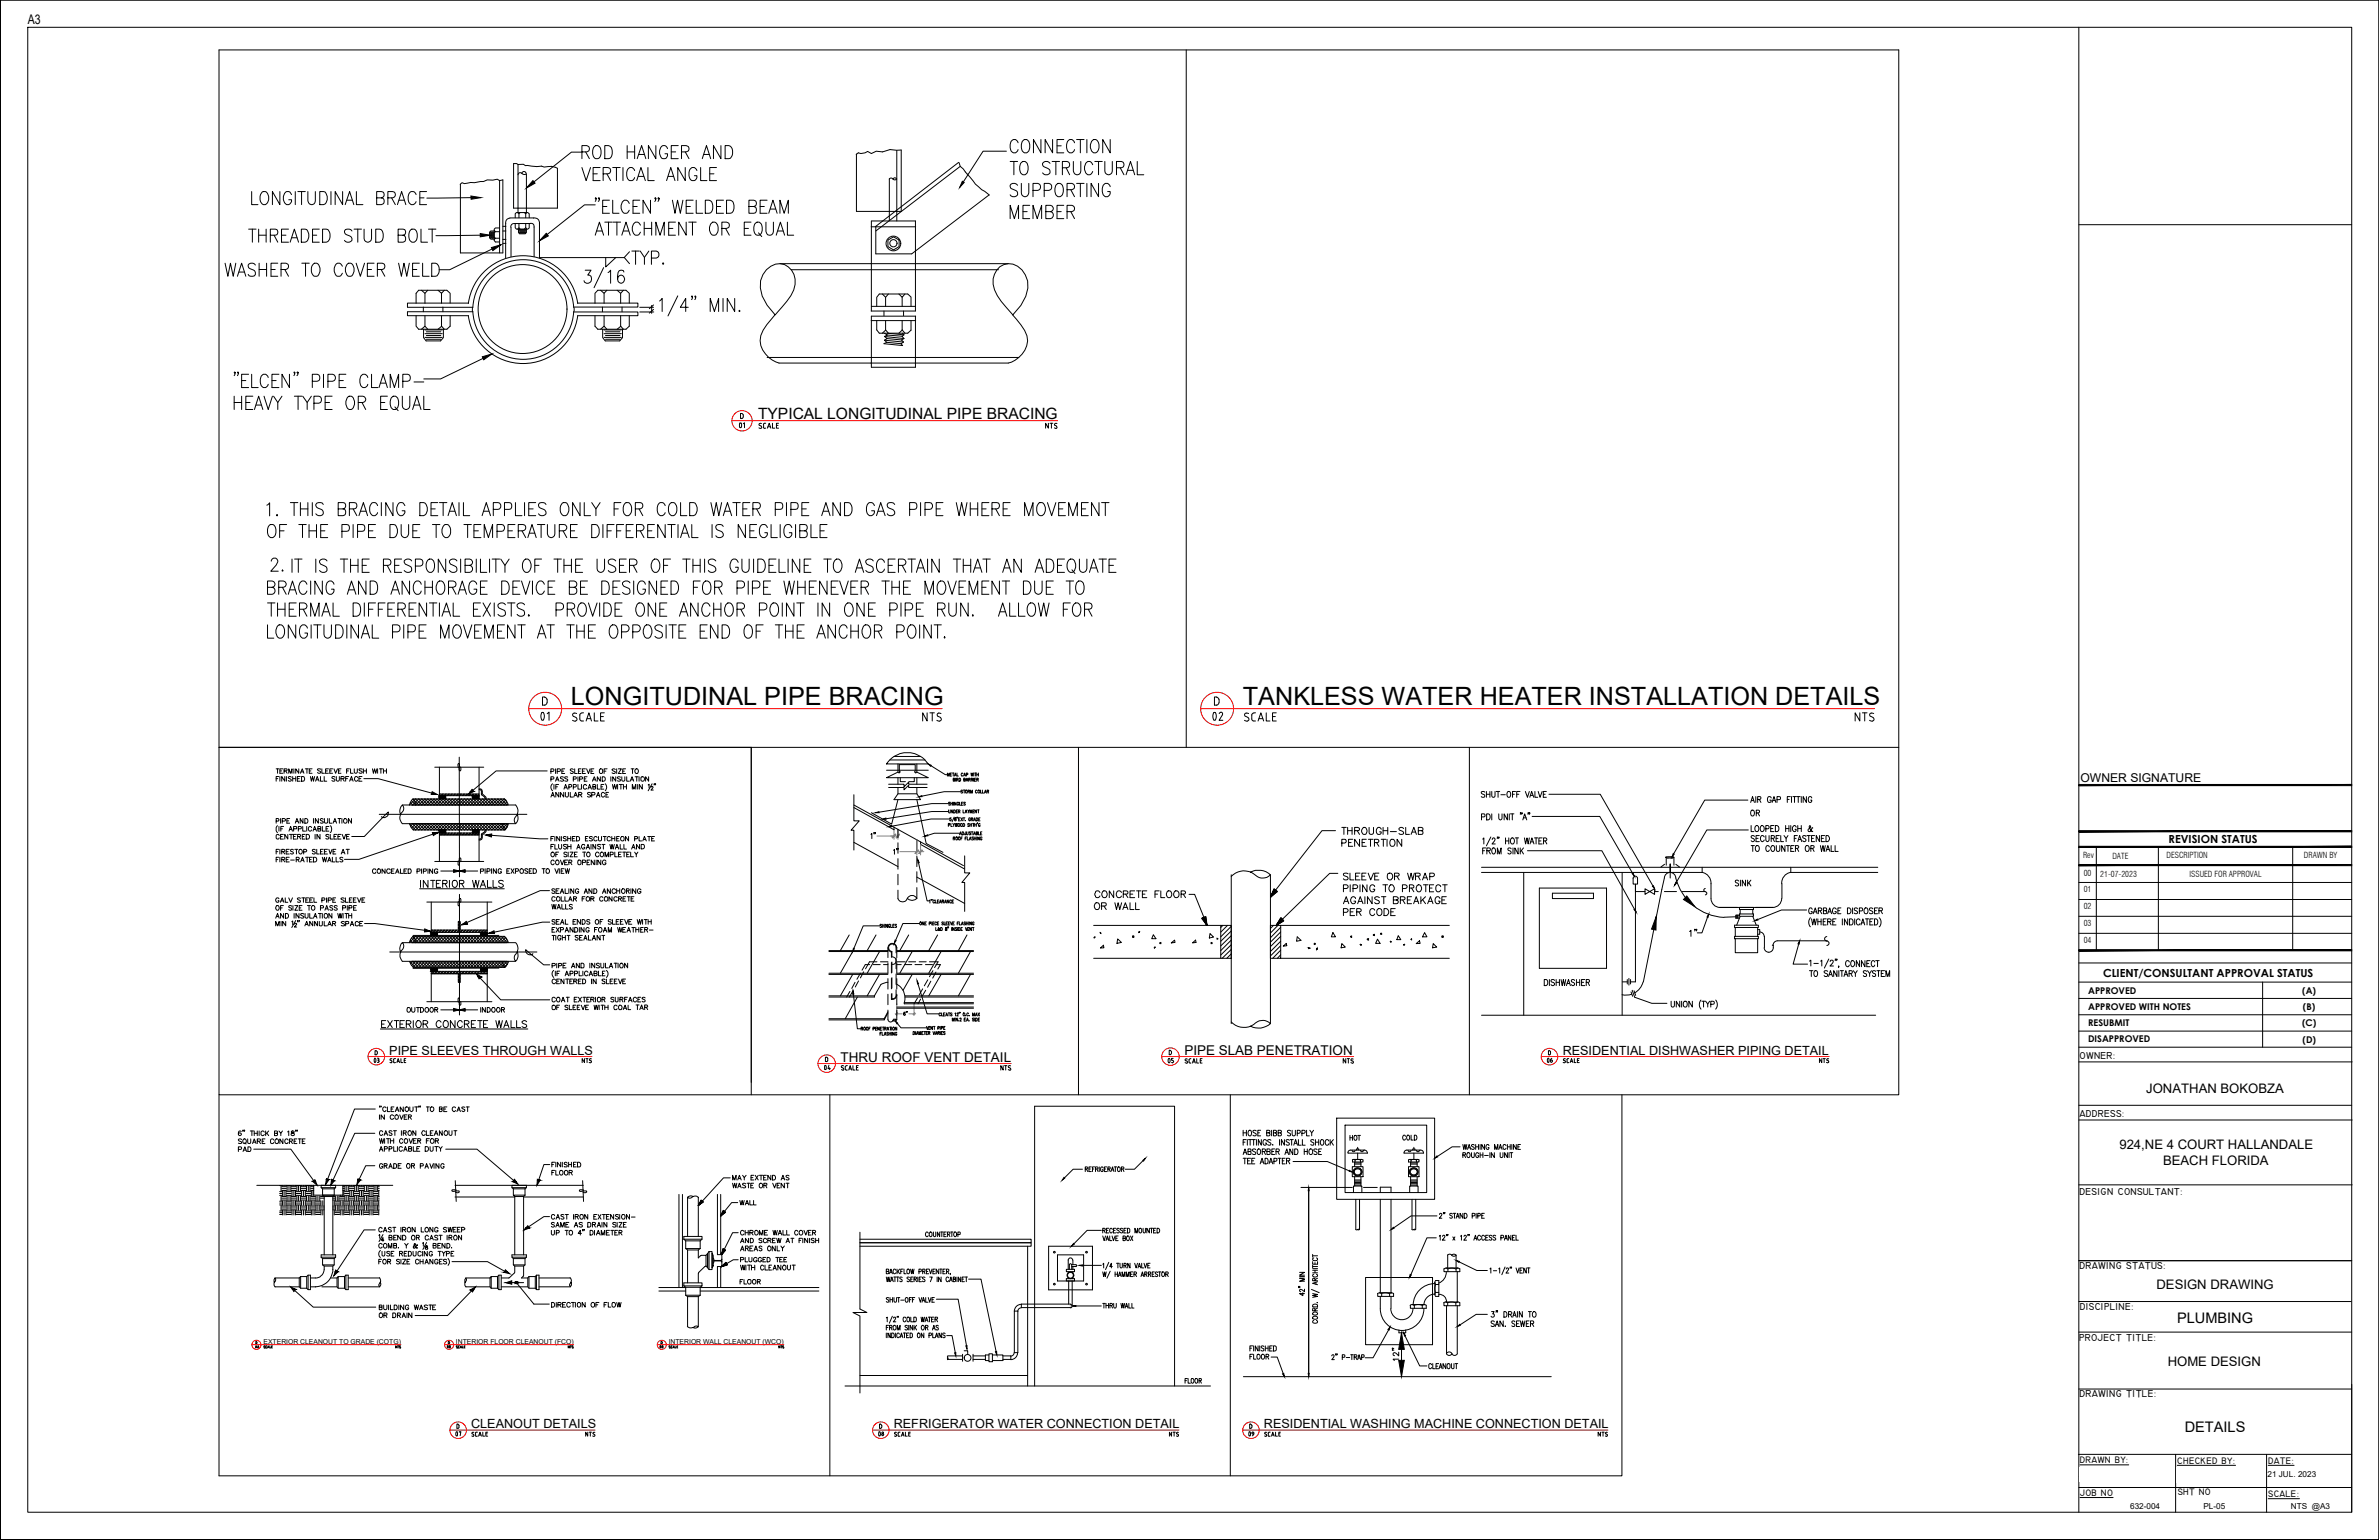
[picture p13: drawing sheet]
<svg xmlns="http://www.w3.org/2000/svg" width="432mm" height="279mm" viewBox="0 0 432 279" stroke-linecap="round" stroke-linejoin="round" font-family="sans-serif">
<defs><g id="words">
<g font-size="4.6">
<text x="103.6" y="128">LONGITUDINAL PIPE BRACING</text>
<text x="225.6" y="128">TANKLESS WATER HEATER INSTALLATION DETAILS</text>
</g>
<text font-size="2.8" x="137.6" y="75.9">TYPICAL LONGITUDINAL PIPE BRACING</text>
<g font-size="2.6">
<text x="395.1" y="240.1">PLUMBING</text>
<text x="396.5" y="259.8">DETAILS</text>
</g>
<g font-size="2.4">
<text x="5" y="4.4">A3</text>
<text x="215" y="191.3">PIPE SLAB PENETRATION</text>
<text x="152.6" y="192.6">THRU ROOF VENT DETAIL</text>
<text x="389.6" y="198.3">JONATHAN BOKOBZA</text>
<text x="384.7" y="208.4">924,NE 4 COURT HALLANDALE</text>
<text x="392.6" y="211.3">BEACH FLORIDA</text>
<text x="391.4" y="233.9">DESIGN DRAWING</text>
<text x="393.4" y="247.8">HOME DESIGN</text>
</g>
<g font-size="2.3">
<text x="70.7" y="191.4">PIPE SLEEVES THROUGH WALLS</text>
<text x="283.6" y="191.4">RESIDENTIAL DISHWASHER PIPING DETAIL</text>
<text x="85.5" y="259.1">CLEANOUT DETAILS</text>
<text x="162.2" y="259.1">REFRIGERATOR WATER CONNECTION DETAIL</text>
<text x="229.4" y="259.1">RESIDENTIAL WASHING MACHINE CONNECTION DETAIL</text>
</g>
<text font-size="2.2" x="377.6" y="141.9">OWNER SIGNATURE</text>
<g font-size="2">
<text x="393.6" y="152.9">REVISION STATUS</text>
<text x="381.7" y="177.2">CLIENT/CONSULTANT APPROVAL STATUS</text>
</g>
<g font-size="1.8">
<text x="377.4" y="192.1">OWNER:</text>
<text x="377.4" y="202.6">ADDRESS:</text>
<text x="377.4" y="216.8">DESIGN CONSULTANT:</text>
<text x="377.4" y="230.3">DRAWING STATUS:</text>
<text x="377.5" y="237.6">DISCIPLINE:</text>
<text x="377.4" y="243.3">PROJECT TITLE:</text>
<text x="377.4" y="253.5">DRAWING TITLE:</text>
</g>
<g font-size="1.7">
<text x="379" y="183.2">APPROVED WITH NOTES</text>
<text x="379" y="180.3">APPROVED</text>
<text x="417.9" y="180.3">(A)</text>
<text x="418" y="183.2">(B)</text>
<text x="379" y="186.1">RESUBMIT</text>
<text x="379" y="189.1">DISAPPROVED</text>
<text x="417.8" y="186.2">(C)</text>
<text x="417.9" y="189.1">(D)</text>
<text x="377.5" y="265.5">DRAWN BY:</text>
<text x="395.2" y="265.6">CHECKED BY:</text>
<text x="411.7" y="265.6">DATE:</text>
<text x="377.5" y="271.4">JOB NO</text>
<text x="395.3" y="271.3">SHT NO</text>
<text x="411.7" y="271.6">SCALE:</text>
</g>
<g font-size="1.5">
<text x="378.1" y="155.7">Rev</text>
<text x="383.4" y="155.8">DATE</text>
<text x="393.2" y="155.6">DESCRIPTION</text>
<text x="418.2" y="155.7">DRAWN BY</text>
<text x="378.2" y="161.9">01</text>
<text x="378.2" y="158.9">00</text>
<text x="381.2" y="159.1">21-07-2023</text>
<text x="397.4" y="159.1">ISSUED FOR APPROVAL</text>
<text x="378.2" y="165">02</text>
<text x="378.2" y="168">03</text>
<text x="378.2" y="171.1">04</text>
<text x="377.4" y="268">A.S</text>
<text x="395" y="268">S.A</text>
<text x="411.6" y="267.9">21 JUL. 2023</text>
<text x="386.6" y="273.8">632-004</text>
<text x="399.9" y="273.8">PL-05</text>
<text x="415.8" y="273.8">NTS @A3</text>
</g>
<g font-size="1.2">
<text x="47.8" y="243.8">EXTERIOR CLEANOUT TO GRADE (COTG)</text>
<text x="82.8" y="243.8">INTERIOR FLOOR CLEANOUT (FCO)</text>
<text x="121.4" y="243.8">INTERIOR WALL CLEANOUT (WCO)</text>
</g>
</g></defs>
<!-- layer: WALL -->
<path d="M159.2 151.7h3.8M162.3 150.5v1.8M163 150.5v1.8M163.3 154.5h4.4M166.4 152.4v2.7M167.1 153.2v1.9M162.5 183.9h1.2M162.8 182.1v2.1M165 183.9h1.2M165.9 182.1v2.1" fill="none" stroke="#808080" stroke-width=".18"/>
<!-- layer: 0 -->
<g fill="#808080" stroke="#808080" stroke-width=".18">
<path d="M165.7 184.1l.3-.3zM166 183.8l-.2 .3z"/>
<path d="M162.9 183.8l-.3 .3zM162.9 183.8l-.3 .3z"/>
<path d="M162.6 151.9l.1 .1 .5-.7zM163.2 151.3l-.5 .7z"/>
<path d="M162.6 151.3l-.6 .7zM161.9 151.9l.7-.6-.6 .7z"/>
<path d="M166.8 154.8l.5-.6zM167.3 154.2l.1 .1-.6 .6z"/>
<path d="M166.7 154.2l-.6 .7 .7-.6zM166.7 154.2l-.6 .7z"/>
</g>
<!-- layer: WALL -->
<path d="M158.1 151.4l.1-.2v.9M158.7 151.1l-.1 .2M158.9 151.1l-.1 .2M162.2 154.3l.1-.2v.9M162.8 154l-.1 .2M163 154l-.1 .2M164.3 183.7v-.1a.28 .28 0 0 0-.3 .3 .28 .28 0 0 0 .3 .3 .17 .17 0 0 0 0-.3 .17 .17 0 0 0-.3 0v.1M164.5 183.6v.1M164.7 183.6l-.1 .1" fill="none" stroke="#000" stroke-width=".18"/>
<!-- layer: 0 -->
<g fill="none" stroke="#000" stroke-width=".18">
<path d="M160.9 139.7h7.6M161.4 138a4.5 4.5 0 0 1 7.1 .6h-7.6zM161.5 137.9h6.4M162.3 137.2h4.8M163 138.6v1.5l.2 .2 .2-.3-.2-.1v-1.2h2.9v1.2l-.1 .1 .2 .3 .2-.2v-1.5M155 144.2v4.7h1l-1.5 1.7h.5v3.6M155 146l19.9 11.1M155 146.5l7.3 4v-.4M155 152.8l8 4.4M161.3 142.3h2.8v.4l.8-.8v.4h3.4M161.3 142.9h2.8v.4l.8-.8v.4h3.4M163 145.1l-1.2 4.4-3.6-2.1"/>
<path d="M163 144h3.4l.7 1.1h-4.8zM163 140.1l-2.1 1h7.6l-2.1-1M163 141.1v1.2M163 142.9v1.1M163.4 141.1v.7h.9M165.9 141.1v.7h-.9M166.4 145.1l1.7 7.9 3.1 1.6M166.4 159.1l8.7 4.8M166.4 141.1v1.2M166.4 142.9v1.1M167.1 152.7v.5l7.9 4.4M175.1 155.3v3.1h.9l-1.4 1.7h.5v5.3"/>
<path d="M150.5 176.6h10.7M150.5 172.5h10.7M150.5 172.6h10.7M150.5 176.8h10.7M154.1 169.6l-1.6 2.9M154.3 179.9l-.6 1M154.8 172.6l-2.3 4M154.8 176.8l-2.3 3.9M154.9 179.6l-.7 1.3M155.2 178.2l-.6 1.1M155.8 178l-.6 1.1M156.2 176.6l-.7 1.1"/>
<path d="M156.8 176.3l-.6 1.1M157.9 175h-.8l-.6 1M158.5 175h1.3M159 169.6l-1.6 2.9M159.2 174.5h-1.4l-.7 1.3M159.6 172.6l-2.2 4M159.6 176.8l-2.2 3.9M159.8 174.5h1.4M160.4 175h.8M161.2 178.2l-1.3 .4-1.2 2.1M162.8 178.6a3 3 0 0 1 1.3 3.5h12.6M162.8 176.6h13.9"/>
<path d="M162.8 172.5h13.9M162.8 172.6h13.9M162.8 176.8h13.9M162.8 174.5h1.5M162.8 175h.8M164.2 175h1.3M164.9 169.6l-1.6 2.9M164.9 174.5h1.3M165.6 172.6l-2.3 4M165.6 176.8l-1.7 2.9M166.1 175h1.2M166.8 174.5h1.3"/>
<path d="M167.5 179.4l-.7 1.1M168 175h1.2M168 179.7l-.6 1M168.4 177.8l-.6 1.1M168.7 174.5h1.6l-.7 1.1M169 178l-.6 1.1M169.3 176.1l-.6 1.1M169.9 176.4l-.6 1.1M169.9 175h.8l-.5 .8M170.2 169.6l-1.6 2.9M170.8 172.6l-2.2 4M170.8 176.8l-2.2 3.9"/>
<path d="M175.5 169.6l-1.6 2.9M176.1 172.6l-2.2 4M176.1 176.8l-2.2 3.9M150.5 180.7h8.2M150.5 184.8h10M150.5 185h10M155.6 180.9l-2.2 3.9M158.7 180.7v.2h-8.2M161.2 183.8l-.7 1.2v-.2M161.2 183.6l-.7 1.2M162.8 182.7h13.9M162.8 182.9h13.9"/>
<path d="M164.1 181.9h12.6M164.3 180.7h12.4M164.3 180.9h12.4M166.5 181.1l-.6 1M167.1 181.3l-.5 .8"/>
</g>
<!-- layer: VENT PIPE -->
<g fill="none" stroke="#000" stroke-width=".18">
<path d="M163 150.5v1.5M163 152.9v1.9M163 155.8v1.9M163 158.6v1.9M166.4 152.4v1.9M166.4 155.3v1.9M166.4 158.2v1.9M161.2 172v1.7M161.2 174.7v1.9M161.2 177.5v2M161.8 172.7v1M161.8 174.6v1.9"/>
<path d="M161.8 177.5v1.9M161.9 173.6a.68 .68 0 0 1 .7 .7 .68 .68 0 0 1-.7 .7M161.9 174.5v1.9M161.9 177.4v1.9M161.9 172.6l-.1 .1M162.6 172.9v-.9a.68 .68 0 0 0-.6-.7 .68 .68 0 0 0-.7 .6 .68 .68 0 0 0 .6 .7v1M162.6 179.6v1a.66 .66 0 0 1-.7 .6v-.9M162.6 173.9v1.9M162.6 176.7v1.9M162.6 172h.2M162.8 172a.79 .79 0 0 0-.8-.8 .79 .79 0 0 0-.8 .6 .79 .79 0 0 0 .6 .9M162.8 172v1.7"/>
<path d="M162.8 174.7v1.9M162.8 177.5v2M163 161.5v1.5a.9 .9 0 0 0 .8 .6 .9 .9 0 0 0 .9-.6M164.8 162.9a.97 .97 0 0 1 1.6 .1 1.28 1.28 0 0 1-1.7 0zM166.4 161v2M161.2 183.3v1.7a.46 .46 0 0 0 .4 .4 .46 .46 0 0 0 .5-.3M161.2 180.4v1.9M161.8 180.3v1M161.9 181.2l-.1 .1M162.1 185.1l.2-.2 .5 .1-.4 .3zM162.6 180.6h.2a.82 .82 0 0 1-1 .7M162.8 180.4v1.9"/>
<path d="M162.8 183.3v1.7"/>
</g>
<!-- layer: WALLS -->
<g fill="none" stroke="#000" stroke-width=".18">
<path d="M215.3 9.1v126.5M83.5 33.4l.4-.3 .4 .2 1.1-.2h.7l1.7-.2 .6-.3 1.1 .1 .8-.2 .4 .3 .6-.2v13.3h-7.7v-12.5M90.7 32.7v13.2M92.5 39.5h4.4M92.5 39.6l-.4 .1-.3 .6v6.5M93.2 29.7h.6l.2 .1h1l.4 .3 2.1 .1 .8-.1 .5 .2a3.1 3.1 0 0 1 2.4 .2v7.3h-8zM93.5 39.5v-.7l.2-.2h2.1l.3 .2v.7M93.9 38.6l.3 .2v.7M94 29.8v8.8M94.4 38.6l-.2 .2M94.7 31.4a.4 .4 0 0 1 .4-.3 .4 .4 0 0 1 .4 .4M95.2 38.6l.2 .2 .2-.2"/>
<path d="M95.4 38.8v.7M95.5 31.6a.9 .9 0 0 1-1-.3l-.3 .1-.2 .3M95.5 31.6v7M96.8 39.6a.87 .87 0 0 1 1.1 1M155.4 27.9v10.5h8.2v-11.2l-2.1-.1-1.3 .5-1.2-.2-.8 .5-.7-.4-.5 .2-.7 .2-.5-.2-.4 .3M162.1 32.5l.3-.2 .3 .2M162.8 32.5a.52 .52 0 0 1-.9-.2l-.5 .2v7.5M162.8 27.3v12.8M174 29.5l-15 11.6v5h6.5l14-10.7M174.1 29.5l.2 .7 .5 .4 1.2 1.5a12.5 12.5 0 0 0 3.6 3.3M174.3 30.2l-15.3 11.7M182.7 27.4h-4.3l-3.6 5.6"/>
<path d="M183.3 39.7v-2.4l.8 2.4 .8-2.4v2.4M183.3 29.3h1.4M184 29.3v2.4M184.7 33.6a.72 .72 0 0 0-.8-.4 .72 .72 0 0 0-.6 .7l.2 .3 .8 .3a.59 .59 0 0 1 .4 .7 .59 .59 0 0 1-.5 .5h-.4l-.5-.4M184.8 25.9a.68 .68 0 0 0-.7-.6 .68 .68 0 0 0-.7 .6 1.45 1.45 0 0 0 .5 1.8 .74 .74 0 0 0 .9-.6M185.3 29.6a.67 .67 0 0 1 .7-.3 .67 .67 0 0 1 .5 .6 1.52 1.52 0 0 1-.4 1.8 .85 .85 0 0 1-1-.9zM185.4 33.3v1.7a.68 .68 0 0 0 .7 .7 .68 .68 0 0 0 .6-.7v-1.7M185.5 25.7l.4-.4a.85 .85 0 0 1 1 .9 1.46 1.46 0 0 1-.5 1.5 .85 .85 0 0 1-1-.9zM185.7 38.4h.7M186.9 37.3h-1.2v2.4h1.2M187.5 34.5h.9a.66 .66 0 0 0 .5-.6 .66 .66 0 0 0-.5-.6h-.9v2.4M187.5 39.7v-2.4l.8 2.4 .8-2.4v2.4"/>
<path d="M188.9 25.3v2.4l-1.3-2.4v2.4M189.5 34.5h.9a.65 .65 0 0 0 .5-.6 .65 .65 0 0 0-.5-.6h-.9v2.4M189.8 38.4h.9a.57 .57 0 0 0 .5-.6 .57 .57 0 0 0-.5-.5h-.9v2.4h.9a.65 .65 0 0 0 .5-.7 .65 .65 0 0 0-.5-.6M190.6 29.6a.81 .81 0 0 0-1.4 0 .56 .56 0 0 0 .4 .7 1.16 1.16 0 0 1 1 .7v.4a.81 .81 0 0 1-1.4 0M191 29.3h1.3M191.1 25.3v2.4l-1.4-2.4v2.4M191.6 29.3v2.4M191.9 33.4a.77 .77 0 0 1 .8 0 .77 .77 0 0 1 .3 .8 1.39 1.39 0 0 1-.6 1.5 .84 .84 0 0 1-.9-.9 1.55 1.55 0 0 1 .4-1.4zM191.9 26.5h.7M191.9 38.4h.7M192.8 30.4h.9l.4-.2v-.2a.58 .58 0 0 0-.4-.7h-.9v2.4M193.1 25.3h-1.2v2.4h1.2"/>
<path d="M193.1 37.3h-1.2v2.4h1.2M193.5 30.4l.6 1.3M193.7 34.4h.9a.58 .58 0 0 0 .4-.6 .58 .58 0 0 0-.4-.5h-.9v2.4M193.7 38.4h.9a.58 .58 0 0 0 .4-.6 .58 .58 0 0 0-.4-.5h-.9v2.4M194.4 34.4l.6 1.3M194.4 38.4l.6 1.3M194.8 29.3v1.7a.68 .68 0 0 0 .7 .7 .68 .68 0 0 0 .7-.7v-1.7M195 25.9a.69 .69 0 0 0-1-.5 1.59 1.59 0 0 0 .1 2.3 .75 .75 0 0 0 .9-.6M195.4 25.3h1.4M195.4 33.3h1.4M196.1 25.3v2.4M196.1 33.3v2.4"/>
<path d="M197.3 25.3v2.4M197.3 33.3v2.4M198.1 25.7l.4-.4a1.08 1.08 0 0 1 1 1.5 .76 .76 0 0 1-.5 .8 .76 .76 0 0 1-.9-.2 1.73 1.73 0 0 1 0-1.7zM198.3 29.9a.68 .68 0 0 0-.6-.6 .68 .68 0 0 0-.7 .6 1.52 1.52 0 0 0 .4 1.8 .75 .75 0 0 0 .9-.6M198.7 29.3h1.4M199.4 33.3v2.4l-1.4-2.4v2.4M199.4 29.3v2.4M200.5 29.3v1.7a.68 .68 0 0 0 .7 .7 .68 .68 0 0 0 .7-.7v-1.7M201.5 25.3v2.4l-1.3-2.4v2.4M201.5 33.9a.69 .69 0 0 0-1.1-.5 1.59 1.59 0 0 0 .2 2.3 .76 .76 0 0 0 .9-.9h-.5M202.6 30.4h.9l.4-.2 .1-.2a.58 .58 0 0 0-.5-.7h-.9v2.4M203.3 30.4l.7 1.3"/>
<path d="M204.4 31.7l.8-2.4 .8 2.4M204.7 30.9h1M206.4 29.3v2.4h1.2M74 56.6v.7h11M74 55.8h11.8M74 56.6h11.8M75.5 57.3v1.9l.5 .5h5.1l.6-.5v-1.9M76.5 59.7l.6-.5 .5 .5M76.5 52.7l.6 .5v1.8M76.8 55.7v.9M76.9 59.7v1.6l.4 .5h2.7l.5-.5v-1.6M77.1 59.9h3.2"/>
<path d="M77.1 57.3v1.9M77.6 52.7l-.5 .5M79.5 52.7l.6 .5 .5-.5M80.1 57.3v1.9l.5 .5M80.1 53.2v1.8M80.2 59.2l-.7 .5M80.4 55.7v.9M81.7 55v-1.8l-.6-.5h-5.1l-.5 .5v1.8M85 57.3a10 10 0 0 0 9.9 8.7 10 10 0 0 0 10-8.7M85 55h-11v.7M89 42.1v1.1M89.1 42v1.3"/>
<path d="M89.2 42.1v1.1M89.4 42v1.3M89.5 42.1v1.1M89.7 42v1.3M89.7 41.9h-.6l-.2 .2v1.1l.2 .2h.6M89.7 41.8l.2 .2h.8M89.7 43l.2 .3M89.9 43.2l-.2 .2M89.9 42l-.2 .2M89.9 43.2h.8M90.7 41.4h-.8l-.2 .2v2l.2 .3h.8M91.3 44.2h.5"/>
<path d="M91.3 41.1h.5M91.3 41.9h.5M91.3 43.4h.5M92.8 41.2v5.4M93.2 40.6l-.3 .1-.2 .5M93.2 40.6h3M93.5 40.6v.7l.2 .3h2.1l.3-.2v-.8M93.9 41.6l.3-.3 .2 .3M94.1 41.6v.6l.2 .2h1l.2-.2v-.6M94.2 40.6v.7M94.2 42.2h1.3M94.2 41.9h1.3"/>
<path d="M94.2 41.6h1.3M94.3 42.3h1.1M94.3 42h1.1M94.3 41.7h1.1M95.4 40.6v.7l-.2 .3M95.4 41.3l.2 .3M96.2 40.6a.53 .53 0 0 1 .6 .1 .53 .53 0 0 1 .1 .5v5.4M97.9 40.5v6.3M98 46.7h15.3M104.1 55.7a9.2 9.2 0 0 0-9.6-8.6 9.2 9.2 0 0 0-8.7 9.5 9.2 9.2 0 0 0 9.2 8.6 9.2 9.2 0 0 0 9.1-8.6M104.1 56.6h11.7v.7h-11M104.1 55.7v.9"/>
<path d="M104.8 55h11v.7h-11.7M104.9 55a10 10 0 0 0-10-8.6 10 10 0 0 0-9.9 8.7M106.2 49h1.1l-.6 .9a.75 .75 0 0 1 .7 .9 .75 .75 0 0 1-.9 .6l-.4-.2-.1-.3M108 57.3v1.9l.5 .5h5.1l.6-.5v-1.9M109 59.7l.6-.5 .6 .5M109 52.7l.6 .5 .6-.5M109.3 55.7v.9M109.4 59.7v1.6l.5 .5h2.6l.5-.5v-1.6M109.6 48.6l-1.8 3.6M109.6 59.9h3.2M109.6 53.2v1.8M109.6 57.3v1.9"/>
<path d="M109.9 46.7v1.7l1.9-1.7M110.4 49.4l.4-.4v2.4M112 52.7l.6 .5M112.6 57.3v1.9M112.6 59.2l.6 .5M112.7 59.2l-.7 .5M112.9 55.7v.9M113.2 52.7l-.6 .5v1.8M113.2 49.4a.56 .56 0 0 0-.8-.3 2.57 2.57 0 0 0-.2 2 .58 .58 0 0 0 .5 .3 .58 .58 0 0 0 .5-.3 .67 .67 0 0 0-.1-1 .67 .67 0 0 0-.9 .1l-.1 .4M113.3 46.7l1 1.1M114.2 55v-1.8l-.6-.5h-5.1l-.5 .5v1.8M114.3 45.7l-1 1"/>
<path d="M114.7 45.6h1.3M115.4 45.6v2.4M116.1 55.8h2.5M116.1 56.6h2.6M116.2 45.6l.8 1.1v1.3M117.8 45.6l-.8 1.1M118.2 46.8h.9a.66 .66 0 0 0 .5-.6 .66 .66 0 0 0-.5-.6h-.9v2.4M118.3 55.4v1.5M118.6 56.1l-.7 .7M118.6 55.3l-.7 .7M119.7 54.6l.5-.5v2.4M120.4 47.7l.1 .1-.1 .2z"/>
<path d="M123 53.7l-1.8 3.6M124.9 55.8h-1.4l1-1.7v2.4M125.7 53.8l-.1 .1-.1-.1 .1-.1 .1 .1-.2 .6M126.3 53.8l-.1 .1-.1-.1 .1-.1 .1 .1-.2 .6M128.9 56.5v-2.4l.8 2.4 .7-2.4v2.4M131.2 54.1v2.4M133.4 54.1v2.4l-1.4-2.4v2.4M134.2 56.3l.1 .1-.1 .1zM140.7 57.1l.3-.3a16.3 16.3 0 0 0 3.1-4.2 3.4 3.4 0 0 0-2.5-4.8 3.8 3.8 0 0 0-3.6 4.4l.3 1.5 .9 1.7 1.5 1.7a12.1 12.1 0 0 0-2.6 3.8 4.2 4.2 0 0 0 2.7 4.8l.6 .2h41.6a4.8 4.8 0 0 0 3.5-4.1 6.5 6.5 0 0 0-2.1-3.9l-.6-.8a7.2 7.2 0 0 0 2.7-6.1 3.8 3.8 0 0 0-3.5-3.2 3.3 3.3 0 0 0-2.5 4.8 15.3 15.3 0 0 0 3.3 4.5M141.6 47.8h41.4M143.6 48.9h37.6M158.1 41.1h8.1"/>
<path d="M158.1 58.2h8.1M158.2 40.1l-.1 16.3h8.1v-16.3h-8M158.2 55.6h8M159.1 55.6v-1.7l.5-.6h5.2l.6 .6v1.7M159.1 58.2v1.7l.5 .6h5.2l.6-.6v-1.7M160.1 53.3l.6 .6M160.4 56.4v.9M160.7 58.2v1.7l.5 .6M160.7 59.9l-.6 .6M161.2 43.6l1-.6 1 .6v1.1l-1 .6-1-.6zM161.2 53.3l-.5 .6v1.7M163.2 53.3l.5 .6 .6-.6"/>
<path d="M163.7 58.2v1.7l.6 .6M163.7 53.9v1.7M163.8 59.9l-.6 .6M164 56.4v.9M166.2 57.4v9.2h-8v-9.2h8M77.1 61.2h3.2M77.1 60.5h3.2M77.4 61.6h2.6M77.4 60.9h2.6M77.4 60.2h2.6M109.6 61.2h3.2M109.6 60.5h3.2"/>
<path d="M109.9 61.6h2.6M109.9 60.9h2.6M109.9 60.2h2.6M139.2 64.9h45.7M160.5 60.5l.6 .3-.6 .2 .5 .4-.5 .3 .5 .4M160.5 61.7l3.5 .4M160.5 61l3.6 .4M161 62.1l2.5 .3M161 61.4l2.6 .3M161 60.5l3.1 .2M161.1 60.8l2.6 .2M163.8 60.5l.3 .2-.4 .3 .4 .4-.5 .3 .4 .4-.5 .3 .3 .3-3.4-.3 .6-.3"/>
<path d="M48.4 91.7l.5-.5v2.4M48.9 95.2h.6a1.5 1.5 0 0 1 0 2.3 1.04 1.04 0 0 1-.9-1.4zM50.2 93.5h.2l-.1 .1zM50.8 96.3h.8M52 95.2h-1.2v2.3M52.7 91.2h1.4M53.4 91.2v2.4M54.2 95.2h1.4M54.5 91.2v2.4M54.5 92.3h1.4M54.9 95.2v2.3M55.9 91.2v2.4"/>
<path d="M56.1 95.2v2.3M56.1 96.3h1.3M56.7 91.2v2.4M57.4 95.2v2.3M58.2 96.3h.8M58.7 91.5a.73 .73 0 0 0-.8-.3 .73 .73 0 0 0-.6 .5 1.06 1.06 0 0 0 1 .7 .6 .6 0 0 1 .4 .6 .6 .6 0 0 1-.5 .6h-.4l-.5-.4M59.5 95.2h-1.3v2.3h1.3M61.4 92.3h.9a.58 .58 0 0 0 .4-.5 .58 .58 0 0 0-.4-.6h-.9v2.4h.9l.3-.2a.65 .65 0 0 0-.3-1.1M62.1 96.4l1.1-.1a.68 .68 0 0 0-.3-1.1h-.8v2.3M63.4 92.3h.9a.58 .58 0 0 0 .5-.5 .58 .58 0 0 0-.5-.6h-.9v2.4M64.1 92.3l.7 1.3M64.1 95.2v2.3"/>
<path d="M64.9 96.4l1.1-.1a.68 .68 0 0 0-.3-1.1h-.8v2.3M65.2 93.6l.8-2.4 .7 2.4M65.4 92.8h1M66.9 96.3h.8M68.2 95.2h-1.3v2.3h1.3M68.5 91.7a.68 .68 0 0 0-.6-.5 .68 .68 0 0 0-.7 .5 1.39 1.39 0 0 0 .5 1.9 .75 .75 0 0 0 .8-.6M69.2 91.2v2.4M70.8 95.2h.7a1.18 1.18 0 0 1 .6 1.4 1.03 1.03 0 0 1-.6 .9h-.7zM71.3 91.2v2.4l-1.3-2.4v2.4M72.8 95.2v1.7a.68 .68 0 0 0 .7 .6 .68 .68 0 0 0 .7-.6v-1.7M73.5 91.7a.69 .69 0 0 0-.7-.5 .69 .69 0 0 0-.7 .5 1.45 1.45 0 0 0 .5 1.9 .75 .75 0 0 0 .9-.9h-.5M74.9 96.3h.8"/>
<path d="M76.2 91.2h.7a1.34 1.34 0 0 1 0 2.4h-.7zM76.2 95.2h-1.3v2.3h1.3M78.2 92.3h.8M78.5 95.2h1.3M79.2 95.2v2.3M79.5 91.2h-1.3v2.4h1.3M79.8 91.2h1.3M80.4 91.2v2.4M80.6 95.2h.2a1.08 1.08 0 0 1 1 1.4l-.1 .4a.69 .69 0 0 1-.7 .6 .69 .69 0 0 1-.7-.6 1.52 1.52 0 0 1 .3-1.8zM81.3 93.6l.8-2.4 .7 2.4M81.6 92.8h1M83.3 91.2v2.4"/>
<path d="M84.1 91.2v2.4h1.2M84.2 95.2h1.4M84.9 95.2v2.3M86 96.3h.8M87.3 95.2h-1.3v2.3h1.3M87.5 93.6l.8-2.4 .7 2.4M87.8 92.8h.9M87.9 97.5v-2.3l.7 2.3 .8-2.3v2.3M89.5 92.4l1.2-.1a.71 .71 0 0 0 0-1l-1.2-.1v2.4M90.2 96.4h.9a.62 .62 0 0 0 .5-.6 .62 .62 0 0 0-.5-.6h-.9v2.3M91.6 92.4l1.1-.1a.68 .68 0 0 0-.3-1.1h-.8v2.4M92.2 96.3h.8"/>
<path d="M93.5 95.2h-1.3v2.3h1.3M93.6 91.2v2.4h1.1M94.1 96.3h.8a.57 .57 0 0 0 .5-.6 .57 .57 0 0 0-.5-.5h-.8v2.3M94.7 96.3l.7 1.2M95.2 91.2v2.4M95.8 97.5l.8-2.3 .7 2.3M96 92.3h.8M96.1 96.7h1M97.2 91.2h-1.2v2.4h1.2M97.5 95.2h1.4M98.2 95.2v2.3M99.1 91.5a.73 .73 0 0 0-.7-.3 .73 .73 0 0 0-.7 .5l.1 .3 .3 .2a1.06 1.06 0 0 1 1 .7v.3a.82 .82 0 0 1-1.4 0"/>
<path d="M99.4 95.2v1.7a.68 .68 0 0 0 .6 .6 .68 .68 0 0 0 .7-.6v-1.7M101.5 96.3h.9a.57 .57 0 0 0 .5-.6 .57 .57 0 0 0-.5-.5h-.9v2.3M102.1 91.3a.68 .68 0 0 1 1 .4 1.45 1.45 0 0 1-.4 1.9 1.08 1.08 0 0 1-1-1.5zM102.2 96.3l.7 1.2M103.5 96.3h.8M104.8 95.2h-1.3v2.3h1.3M105.3 91.2v2.4l-1.4-2.4v2.4M106 91.2v2.4h1.2M107.4 91.2l.8 1.1v1.3M107.4 95.2h.7a1.32 1.32 0 0 1 .4 2l-.4 .3h-.7zM108.9 91.2l-.7 1.1M109.4 95.2v2.3"/>
<path d="M110.2 96.3h.8M111.5 95.2h-1.3v2.3M111.5 92.3h.7M111.9 96.3h.8M112.7 91.2h-1.2v2.4M113.2 95.2h-1.3v2.3M113.5 91.3l.2-.1a1.08 1.08 0 0 1 .9 1.5v.3a.74 .74 0 0 1-.9 .6 .74 .74 0 0 1-.6-.9 1.58 1.58 0 0 1 .4-1.4zM113.7 96.3h.7M114.9 95.2h-1.2v2.3h1.2M115.3 92.3h.9a.58 .58 0 0 0 .5-.5 .58 .58 0 0 0-.5-.6h-.9v2.4M115.5 96.3h.9a.57 .57 0 0 0 .5-.6 .57 .57 0 0 0-.5-.5h-.9v2.3M116 92.3l.7 1.3"/>
<path d="M116.2 96.3l.7 1.2M117.6 96.3h.7M118.8 95.2h-1.2v2.3h1.2M120.7 91.7a.74 .74 0 0 0-.9-.5 .74 .74 0 0 0-.5 .9 1.38 1.38 0 0 0 .5 1.5 .77 .77 0 0 0 .9-.6M120.7 95.2v2.3l-1.3-2.3v2.3M121.2 95.2h1.4M121.7 91.3l.2-.1a1.08 1.08 0 0 1 1 1.5l-.1 .3a.74 .74 0 0 1-.9 .6 .74 .74 0 0 1-.6-.9 1.58 1.58 0 0 1 .4-1.4zM121.9 95.2v2.3M123.1 95.2v2.3M123.5 91.2v2.4h1.2M123.5 97.5l.8-2.3 .8 2.3M123.8 96.7h1"/>
<path d="M125.2 91.2h.7a1.18 1.18 0 0 1 .6 1.5 1.03 1.03 0 0 1-.6 .9h-.7zM125.6 95.2v2.3h1.1M129 91.2l.5 2.4 .5-2.4 .5 2.4 .5-2.4M129.2 95.2v2.3M131.3 93.6l.7-2.4 .8 2.4M131.3 95.5a.73 .73 0 0 0-.8-.4 .73 .73 0 0 0-.6 .6l.4 .5a1.06 1.06 0 0 1 1 .7v.3a.82 .82 0 0 1-1.4 0M131.5 92.8h1M133 91.2h1.4M133.7 91.2v2.4M134.8 92.3h.8M135.3 95.2v2.3l-1.3-2.3v2.3M136.1 91.2h-1.3v2.4h1.3"/>
<path d="M136.1 96.3h.8M136.7 92.3h.8a.58 .58 0 0 0 .5-.5 .58 .58 0 0 0-.5-.6h-.8v2.4M137.3 95.2h-1.2v2.3h1.2M137.3 92.3l.7 1.3M139.3 95.7a.74 .74 0 0 0-.9-.5 .74 .74 0 0 0-.6 .9 1.04 1.04 0 0 0 1 1.4 .79 .79 0 0 0 .5-.9h-.5M140 95.2v2.3h1.1M140.7 92.4l1.2-.1a.68 .68 0 0 0-.3-1.1h-.9v2.4M141.6 95.2v2.3M142.7 91.2v2.4M143.6 92.4l1.1-.1a.68 .68 0 0 0-.3-1.1h-.8v2.4M143.7 95.7a.74 .74 0 0 0-.9-.5 .74 .74 0 0 0-.5 .9 1.04 1.04 0 0 0 1 1.4 .79 .79 0 0 0 .4-.9h-.4M144.4 95.2v2.3"/>
<path d="M145.2 96.3h.9a.58 .58 0 0 0 .4-.6 .58 .58 0 0 0-.4-.5h-.9v2.3h.9l.2-.1a.65 .65 0 0 0-.2-1.1M145.5 92.3h.8M146.8 91.2h-1.3v2.4h1.3M147.2 95.2v2.3h1.2M148.8 96.3h.8M149.1 93.6l.8-2.4 .8 2.4M149.4 92.8h1M150.1 95.2h-1.3v2.3h1.3M152.5 91.2v2.4l-1.3-2.4v2.4M153.3 91.2h.7a1.32 1.32 0 0 1 .4 2l-.4 .4h-.7zM158.7 91.7a.74 .74 0 0 0-.9-.5 .74 .74 0 0 0-.5 .9 1.38 1.38 0 0 0 .5 1.5 .75 .75 0 0 0 .9-.9h-.5M159.1 93.6l.8-2.4 .8 2.4"/>
<path d="M159.4 92.8h1M162.4 91.5a.73 .73 0 0 0-.8-.3 .73 .73 0 0 0-.6 .5l.1 .3 .3 .2a1.06 1.06 0 0 1 1 .7v.3a.82 .82 0 0 1-1.4 0M165.1 92.4l1.1-.1a.68 .68 0 0 0-.3-1.1h-.8v2.4M167.1 91.2v2.4M167.9 92.4l1.1-.1a.71 .71 0 0 0 0-1l-1.1-.1v2.4M169.9 92.3h.8M171.2 91.2h-1.3v2.4h1.3M173.6 91.2l.5 2.4 .4-2.4 .5 2.4 .5-2.4M176.1 92.3h1.4M176.1 91.2v2.4M177.5 91.2v2.4M178.2 92.3h.8"/>
<path d="M179.5 91.2h-1.3v2.4h1.3M180 92.3h.9a.58 .58 0 0 0 .5-.5 .58 .58 0 0 0-.5-.6h-.9v2.4M180.7 92.3l.7 1.3M182.1 92.3h.7M183.3 91.2h-1.2v2.4h1.2M186 93.6v-2.4l.7 2.4 .8-2.4v2.4M188.6 91.3a.81 .81 0 0 1 1.1 .8 1.08 1.08 0 0 1-.9 1.5 1.52 1.52 0 0 1-.2-2.3zM190.1 91.2l.8 2.4 .7-2.4M192.2 92.3h.7M193.4 91.2h-1.2v2.4h1.2M194 93.6v-2.4l.7 2.4 .8-2.4v2.4M196.3 92.3h.8"/>
<path d="M197.5 91.2h-1.2v2.4h1.2M199.5 91.2v2.4l-1.4-2.4v2.4M199.9 91.2h1.4M200.6 91.2v2.4M48.6 106.6h.8a.57 .57 0 0 0 .5-.6 .57 .57 0 0 0-.5-.6h-.8v2.4h.8a.65 .65 0 0 0 .5-.6 .65 .65 0 0 0-.5-.6M48.6 113.4v2.4h1.1M48.6 109.4h1.3M49.2 101.8v-.1a.65 .65 0 0 1 .8-.4l.2 .1a.55 .55 0 0 1 .1 .8l-1.2 1.4h1.4M49.2 109.4v2.4M50.4 109.4v2.4M50.4 110.5h1.3M50.5 113.5l.2-.1a1.08 1.08 0 0 1 .9 1.5 .76 .76 0 0 1-.4 .8 .76 .76 0 0 1-.9-.3 1.67 1.67 0 0 1 .2-1.9z"/>
<path d="M50.6 106.6h.8a.57 .57 0 0 0 .6-.6 .57 .57 0 0 0-.6-.6h-.8v2.4M51.3 103.4l.1 .1-.1 .1zM51.3 106.6l.6 1.2M51.7 109.4v2.4M52.3 107.8l.8-2.4 .7 2.4M52.5 110.5h.8M52.6 107h1M53 101.4v2.4M53.5 101.4h1.3M53.7 113.4v2.4l-1.4-2.4v2.4M53.8 109.4h-1.3v2.4h1.3M54.1 101.4v2.4"/>
<path d="M54.4 110.5h.8a.57 .57 0 0 0 .5-.5 .57 .57 0 0 0-.5-.6h-.8v2.4M55 110.5l.7 1.3M55.7 106a.68 .68 0 0 0-.7-.6 .68 .68 0 0 0-.6 .6 1.52 1.52 0 0 0 .4 1.8 .75 .75 0 0 0 .9-.6M55.8 114a.69 .69 0 0 0-1.1-.5 1.59 1.59 0 0 0 .2 2.3 .76 .76 0 0 0 .9-.9h-.5M56.4 111.8v-2.4l.8 2.4 .7-2.4v2.4M56.4 105.4v2.4M56.5 113.4v2.4M56.9 113.4h1.4M57.3 101.4v2.4M57.6 113.4v2.4M58.4 111.8l.8-2.4 .7 2.4M58.5 105.4v2.4l-1.3-2.4v2.4"/>
<path d="M58.7 111h.9M58.8 113.4v1.7a.68 .68 0 0 0 .3 .6 .68 .68 0 0 0 .8 0l.3-.6v-1.7M59.4 101.8a.73 .73 0 0 0-.8-.4 .73 .73 0 0 0-.6 .6 1.06 1.06 0 0 0 1 .7 .6 .6 0 0 1 .4 .6 .6 .6 0 0 1-.5 .5h-.4l-.5-.3M60.5 109.4v2.4h1.1M60.6 106a.68 .68 0 0 0-.7-.6 .68 .68 0 0 0-.6 .6 1.45 1.45 0 0 0 .5 1.8 .75 .75 0 0 0 .8-.9h-.4M60.9 113.4h.7a1.38 1.38 0 0 1 0 2.4h-.7zM61.8 101.4h1.3M62.4 101.4v2.4M62.9 113.4v2.4M63 107.8l.8-2.4 .8 2.4M63.3 107h1M63.6 101.4v2.4"/>
<path d="M63.6 102.6h1.4M64.1 109.4h.7a1.43 1.43 0 0 1 .5 2.1l-.5 .3h-.7zM65 101.4v2.4M65.1 113.4v2.4l-1.4-2.4v2.4M65.6 115.8l.7-2.4 .8 2.4M65.7 102.6h.8M65.8 115h1M66.1 109.4v2.4M66.4 105.4v2.4l-1.3-2.4v2.4M66.9 110.5h.8M67 101.4h-1.3v2.4h1.3M67.2 105.4h.7a1.43 1.43 0 0 1 .5 2.1l-.5 .3h-.7z"/>
<path d="M67.6 113.4v2.4h1.1M68.2 109.4h-1.3v2.4M68.7 110.5h.7M69.6 102.6h.9l.3-.2 .2-.3a.58 .58 0 0 0-.5-.7h-.9v2.4M69.9 109.4h-1.2v2.4M70.3 102.6l.7 1.2M70.4 110.5h.8M71 107.8l.8-2.4 .7 2.4M71.2 114.6h.9a.66 .66 0 0 0 .5-.6 .66 .66 0 0 0-.5-.6h-.9v2.4M71.2 107h1M71.6 109.4h-1.2v2.4h1.2M71.6 102.6h.8"/>
<path d="M72.2 110.5h.9a.58 .58 0 0 0 .5-.5 .58 .58 0 0 0-.5-.6h-.9v2.4M72.9 101.4h-1.3v2.4h1.3M72.9 110.5l.7 1.3M73.3 113.4v2.4M74 114.6h.9a.66 .66 0 0 0 .5-.6 .66 .66 0 0 0-.5-.6h-.9v2.4M74.3 110.5h.7M74.3 105.4v2.4l-1.3-2.4v2.4M74.7 101.8a.73 .73 0 0 0-.7-.4 .73 .73 0 0 0-.6 .6 1.06 1.06 0 0 0 .9 .7 .6 .6 0 0 1 .4 .6 .6 .6 0 0 1-.4 .5h-.4l-.5-.3M75.4 102.7h.9a.66 .66 0 0 0 .5-.6 .66 .66 0 0 0-.5-.7h-.9v2.4M75.5 109.4h-1.2v2.4h1.2M76.1 114.5h.8M76.5 106a.68 .68 0 0 0-.7-.6 .68 .68 0 0 0-.7 .6 1.45 1.45 0 0 0 .5 1.8 .68 .68 0 0 0 .9-.6"/>
<path d="M77.1 105.4v2.4M77.1 106.6h1.4M77.3 113.4h-1.2v2.4h1.2M77.4 109.4v2.4l-1.3-2.4v2.4M77.7 101.6l.2-.2a.84 .84 0 0 1 1 1 1.46 1.46 0 0 1-.6 1.4 1.08 1.08 0 0 1-1-1.4zM77.9 109.4h1.4M78.5 105.4v2.4M78.6 109.4v2.4M79.5 105.5l.3-.1a1.08 1.08 0 0 1 .9 1.5 .76 .76 0 0 1-.4 .8 .76 .76 0 0 1-.9-.2 1.67 1.67 0 0 1 .1-2zM79.8 109.4v2.4M80 115.8v-2.4l.7 2.4 .8-2.4v2.4M80.2 111.8l.8-2.4 .8 2.4"/>
<path d="M80.5 111h1M80.9 101.4v2.4l-1.4-2.4v2.4M81.4 106.6h.9l.3-.2a.57 .57 0 0 0 .1-.6 .57 .57 0 0 0-.4-.4h-.9v2.4M82.1 106.6l.7 1.2M82.3 109.4v2.4h1.1M82.6 113.5l.2-.1a1.08 1.08 0 0 1 .9 1.5 .81 .81 0 0 1-1.1 .8 1.64 1.64 0 0 1 0-2.2zM82.9 101.8a.73 .73 0 0 0-.7-.4 .73 .73 0 0 0-.6 .6 1.06 1.06 0 0 0 1 .7 .6 .6 0 0 1 .3 .6 .6 .6 0 0 1-.4 .5h-.4l-.5-.3M83.1 107.8l.8-2.4 .8 2.4M83.4 107h1M83.6 101.4v2.4M84.1 113.4l.8 2.4 .7-2.4M84.4 102.6h.9a.57 .57 0 0 0 .5-.6 .57 .57 0 0 0-.5-.6h-.9v2.4h.9a.65 .65 0 0 0 .5-.6 .65 .65 0 0 0-.5-.6"/>
<path d="M85.9 110.5h.8M86.1 114.5h.8M86.4 101.4v2.4M86.5 106a.68 .68 0 0 0-.6-.6 .68 .68 0 0 0-.7 .6 1.52 1.52 0 0 0 .4 1.8 .76 .76 0 0 0 .9-.9h-.5M87.2 101.4v2.4h1.1M87.2 109.4h-1.3v2.4h1.3M87.2 106.6h.8M87.4 113.4h-1.3v2.4h1.3M87.7 109.4l1.3 2.4M88 115.8v-2.4l.7 2.4 .8-2.4v2.4M88.4 105.4h-1.2v2.4h1.2M88.9 101.4v2.4"/>
<path d="M89 109.4l-1.3 2.4M89.3 101.4h1.4M89.7 109.4v2.4M90 101.4v2.4M90.3 114.5h.8M90.9 101.4l.8 1.2v1.2M91.1 105.4h.6a1.38 1.38 0 0 1 0 2.4h-.6zM91.6 113.4h-1.3v2.4h1.3M91.7 109.7a.73 .73 0 0 0-.7-.3 .73 .73 0 0 0-.6 .6l.2 .3 .8 .4a.6 .6 0 0 1 .3 .6 .6 .6 0 0 1-.4 .5h-.4l-.5-.3M92.1 109.4h1.4M92.4 101.4l-.7 1.2M92.8 109.4v2.4"/>
<path d="M93.1 106.6h.8M93.5 113.4v2.4l-1.4-2.4v2.4M94 113.4h1.3M94.4 105.4h-1.3v2.4h1.3M94.7 105.4l.7 2.4 .8-2.4M94.7 113.4v2.4M95.2 101.6l.2-.2a1.08 1.08 0 0 1 1 1.5 .81 .81 0 0 1-1.2 .8 1.64 1.64 0 0 1 0-2.1zM95.2 109.7a.73 .73 0 0 0-.8-.3 .73 .73 0 0 0-.5 .6l.2 .3 .7 .4a.6 .6 0 0 1 .4 .6 .6 .6 0 0 1-.5 .5h-.3l-.5-.3M96 111.5l.1 .2-.1 .1zM96.6 105.4v2.4M97.1 102.6h.7M97.5 115.8l.8-2.4 .8 2.4"/>
<path d="M97.8 115h1M98.3 101.4h-1.2v2.4M98.8 106a.68 .68 0 0 0-.7-.6 .68 .68 0 0 0-.6 .6 1.52 1.52 0 0 0 .4 1.8 .75 .75 0 0 0 .9-.6M99.3 113.4h1.3M99.5 106.6h.7M99.9 113.4v2.4M100.5 101.4h1.4M100.7 105.4h-1.2v2.4h1.2M100.9 110.7h.9a.65 .65 0 0 0 .5-.7 .65 .65 0 0 0-.5-.6h-.9v2.4M101.2 101.4v2.4M102.4 102.6h1.3M102.4 101.4v2.4"/>
<path d="M102.9 113.4h1.3M103 110.5h.8l.3-.1a.57 .57 0 0 0 .2-.6 .57 .57 0 0 0-.5-.4h-.8v2.4M103.3 106.6h.9a.58 .58 0 0 0 .5-.6 .58 .58 0 0 0-.5-.6h-.9v2.4h.9a.66 .66 0 0 0 .5-.6 .66 .66 0 0 0-.5-.6M103.5 113.4v2.4M103.6 110.5l.7 1.3M103.7 101.4v2.4M104.5 102.6h.8M104.7 114.5h1.3M104.7 113.4v2.4M105.1 109.7l.4-.3a1.08 1.08 0 0 1 .9 1.5 .76 .76 0 0 1-.4 .8 .76 .76 0 0 1-.9-.2 1.73 1.73 0 0 1 0-1.8zM105.4 106.6h.7M105.7 101.4h-1.2v2.4h1.2"/>
<path d="M106 113.4v2.4M106.6 105.4h-1.2v2.4h1.2M106.8 109.4l.8 2.4 .8-2.4M106.8 114.5h.8M108.1 113.4h-1.3v2.4h1.3M108.4 101.4v1.8a.68 .68 0 0 0 .7 .7 .68 .68 0 0 0 .6-.7v-1.8M108.8 109.4v2.4M109.2 105.4h.7a1.43 1.43 0 0 1 .5 2.1l-.5 .3h-.7zM109.6 109.4h.7a1.43 1.43 0 0 1 .5 2.1l-.5 .3h-.7zM111 113.5l.2-.1a1.08 1.08 0 0 1 .9 1.5 .93 .93 0 0 1-.9 .9 1.54 1.54 0 0 1-.2-2.3zM111.3 106.6h.7M111.6 110.5h.8"/>
<path d="M111.8 101.8a.72 .72 0 0 0-.8-.4 .72 .72 0 0 0-.6 .6l.2 .4h.2a1.16 1.16 0 0 1 1 .8v.3a.82 .82 0 0 1-1.4 0M112.4 102.6h.8M112.5 105.4h-1.2v2.4h1.2M112.8 114.6h.9a.65 .65 0 0 0 .5-.6 .65 .65 0 0 0-.5-.6h-.9v2.4M112.9 109.4h-1.3v2.4h1.3M113.7 101.4h-1.3v2.4h1.3M114.3 102.6h.8l.3-.2a.57 .57 0 0 0 .2-.6 .57 .57 0 0 0-.5-.4h-.8v2.4M114.3 105.7a.73 .73 0 0 0-.7-.3 .73 .73 0 0 0-.6 .6l.2 .3 .8 .4a.6 .6 0 0 1 .3 .6 .6 .6 0 0 1-.4 .5h-.4l-.5-.3M114.9 114.6h.8a.65 .65 0 0 0 .5-.6 .65 .65 0 0 0-.5-.6h-.8v2.4M114.9 102.6l.7 1.2M115 105.4v2.4M115.8 109.5l.2-.1a1.08 1.08 0 0 1 1 1.5 .76 .76 0 0 1-.5 .8 .76 .76 0 0 1-.9-.2 1.67 1.67 0 0 1 .2-2z"/>
<path d="M117.1 106a.68 .68 0 0 0-.6-.6 .68 .68 0 0 0-.7 .6 1.45 1.45 0 0 0 .5 1.8 .72 .72 0 0 0 .8-.9h-.4M117.1 113.5l.2-.1a1.08 1.08 0 0 1 1 1.5 .93 .93 0 0 1-1 .9 1.54 1.54 0 0 1-.2-2.3zM118.4 101.8l.4-.4a1.08 1.08 0 0 1 1 1.5 .76 .76 0 0 1-.5 .8 .76 .76 0 0 1-.9-.2 1.73 1.73 0 0 1 0-1.7zM119 109.4v2.4l-1.4-2.4v2.4M119.2 105.4v2.4l-1.4-2.4v2.4M119.8 110.5h.7M120 106.6h.7M120.2 113.7a.73 .73 0 0 0-.7-.4 .73 .73 0 0 0-.6 .7 1.24 1.24 0 0 0 1.2 .7 .64 .64 0 0 1-.3 1.1h-.4l-.5-.4M120.4 102.6h.8M120.9 113.4v2.4M121 109.4h-1.2v2.4h1.2M121.2 105.4h-1.2v2.4h1.2"/>
<path d="M121.4 113.4h1.4M121.7 101.4h-1.3v2.4M121.8 105.4h.7a1.38 1.38 0 0 1 0 2.4h-.7zM122.1 113.4v2.4M123.2 114.5h.8M123.3 111.8l.8-2.4 .8 2.4M123.6 111h1M123.9 101.4h1.4M124.5 113.4h-1.3v2.4h1.3M124.6 101.4v2.4M125.8 102.6h1.3M125.8 101.4v2.4"/>
<path d="M125.9 106.6h.7M126.7 109.4v2.4l-1.4-2.4v2.4M127.1 105.4h-1.2v2.4M127.1 101.4v2.4M127.1 114.5h.8M127.7 105.7l.2-.2a.77 .77 0 0 1 .8 .1 .77 .77 0 0 1 .3 .7 1.39 1.39 0 0 1-.6 1.5 .84 .84 0 0 1-.9-.9zM127.9 101.4v2.4M128.4 113.4h-1.3v2.4h1.3M128.9 110a.68 .68 0 0 0-.7-.6 .68 .68 0 0 0-.7 .6 1.52 1.52 0 0 0 .5 1.8 .75 .75 0 0 0 .9-.6M129.5 110.5h1.4M129.5 109.4v2.4M129.7 106.6h.9a.58 .58 0 0 0 .5-.6 .58 .58 0 0 0-.5-.6h-.9v2.4"/>
<path d="M129.9 101.8a.72 .72 0 0 0-.7-.4 .72 .72 0 0 0-.6 .6l.1 .4h.2a1.16 1.16 0 0 1 1 .8v.3a.82 .82 0 0 1-1.3 0M130.3 113.4v2.4l-1.4-2.4v2.4M130.4 106.6l.7 1.2M130.9 109.4v2.4M131.1 113.4h.6a1.38 1.38 0 0 1 0 2.4h-.6zM131.7 109.7l.4-.3a1.08 1.08 0 0 1 1 1.5 .76 .76 0 0 1-.4 .8 .76 .76 0 0 1-1-.2 1.73 1.73 0 0 1 0-1.8zM133.8 106.7h.9a.66 .66 0 0 0 .5-.7 .66 .66 0 0 0-.5-.6h-.9v2.4M133.8 110.5h.9a.58 .58 0 0 0 .4-.5 .58 .58 0 0 0-.4-.6h-.9v2.4M134 102a.68 .68 0 0 0-.7-.6 .68 .68 0 0 0-.7 .6 1.52 1.52 0 0 0 .5 1.8 .76 .76 0 0 0 .9-.9h-.5M134.5 110.5l.6 1.3M134.7 101.4v1.8a.66 .66 0 0 0 .6 .7 .66 .66 0 0 0 .7-.7v-1.8M135.2 113.7l.2-.2a.77 .77 0 0 1 .9 0 .77 .77 0 0 1 .3 .8 1.39 1.39 0 0 1-.6 1.5 .84 .84 0 0 1-1-.9z"/>
<path d="M135.8 105.4v2.4M136.6 106.7h.9a.66 .66 0 0 0 .4-.7 .66 .66 0 0 0-.4-.6h-.9v2.4M136.8 101.4v2.4M137.2 114.5h.8M137.5 101.4h.7a1.38 1.38 0 0 1 0 2.4h-.7zM137.8 110.7h.9a.65 .65 0 0 0 .5-.7 .65 .65 0 0 0-.5-.6h-.9v2.4M138.5 113.4h-1.3v2.4M138.6 106.6h.8M139.6 102.6h.7M139.9 105.4h-1.3v2.4h1.3M140 109.7l.3-.3a1.08 1.08 0 0 1 1 1.5 .76 .76 0 0 1-.4 .8 .76 .76 0 0 1-.9-.2 1.73 1.73 0 0 1 0-1.8zM140.7 113.4h1.4"/>
<path d="M140.8 101.4h-1.2v2.4h1.2M141.4 101.4v2.4h1.2M141.4 113.4v2.4M142 109.4v2.4M142.3 105.4l.4 2.4 .6-2.4 .4 2.4 .5-2.4M142.6 114.5h1.3M142.6 113.4v2.4M143 101.4v2.4M143.9 113.4v2.4M144.1 109.4v2.4l-1.4-2.4v2.4M144.6 109.4h1.4M144.7 114.5h.8"/>
<path d="M144.8 106.6h1.3M144.8 105.4v2.4M145.2 101.4v2.4l-1.4-2.4v2.4M145.3 109.4v2.4M146 113.4h-1.3v2.4h1.3M146 102.6h.7M146.1 105.4v2.4M146.9 106.6h.8M147.2 101.4h-1.2v2.4h1.2M148.2 105.4h-1.3v2.4h1.3M148.3 115.8l.8-2.4 .7 2.4M148.5 109.4v2.4"/>
<path d="M148.5 115h1M149.5 101.4h1.4M150.1 105.4v2.4l-1.3-2.4v2.4M150.2 101.4v2.4M150.6 109.4v2.4l-1.4-2.4v2.4M150.9 106.6h.7M151.6 101.6l.2-.2a1.08 1.08 0 0 1 1 1.5 .81 .81 0 0 1-1.2 .8 1.64 1.64 0 0 1 0-2.1zM151.6 113.4v2.4l-1.3-2.4v2.4M152.1 105.4h-1.2v2.4h1.2M152.4 105.4l.8 2.4 .8-2.4M153.7 109.5l.2-.1a1.08 1.08 0 0 1 1 1.5 .81 .81 0 0 1-1.2 .8 1.64 1.64 0 0 1 0-2.2zM153.8 114a.68 .68 0 0 0-.7-.7 .68 .68 0 0 0-.7 .7 1.45 1.45 0 0 0 .5 1.8 .68 .68 0 0 0 .9-.6"/>
<path d="M154.4 106.6h.8M154.4 114.5h1.4M154.4 113.4v2.4M155.2 103.8l.8-2.4 .8 2.4M155.5 103h1M155.7 105.4h-1.3v2.4h1.3M155.8 113.4v2.4M156.3 106.6h.8a.57 .57 0 0 0 .6-.6 .57 .57 0 0 0-.6-.6h-.8v2.4M156.8 109.4v2.4l-1.3-2.4v2.4M156.8 113.5l.3-.1a1.08 1.08 0 0 1 .9 1.5 .76 .76 0 0 1-.4 .8 .76 .76 0 0 1-.9-.3 1.67 1.67 0 0 1 .1-1.9zM157 106.6l.6 1.2M157.6 110.5h.8"/>
<path d="M158.5 101.8a.73 .73 0 0 0-.8-.4 .73 .73 0 0 0-.6 .6l.3 .4 .7 .3a.6 .6 0 0 1 .4 .6 .6 .6 0 0 1-.5 .5h-.4l-.5-.3M158.7 114.5h.9l.3-.1a.57 .57 0 0 0 .1-.6 .57 .57 0 0 0-.4-.4h-.9v2.4M158.9 109.4h-1.3v2.4h1.3M159.4 114.5l.7 1.3M160.1 105.4h1.3M160.5 102a.68 .68 0 0 0-.6-.6 .68 .68 0 0 0-.7 .6 1.45 1.45 0 0 0 .5 1.8 .74 .74 0 0 0 .8-.5M160.7 105.4v2.4M161.2 102.6h.8M161.5 110.7h.9a.66 .66 0 0 0 .5-.7 .66 .66 0 0 0-.5-.6h-.9v2.4M161.9 106.6h1.3M161.9 105.4v2.4M162.5 101.4h-1.3v2.4h1.3"/>
<path d="M162.8 114.6h.8a.65 .65 0 0 0 .5-.6 .65 .65 0 0 0-.5-.6h-.8v2.4M163.1 102.6h.8a.57 .57 0 0 0 .5-.6 .57 .57 0 0 0-.5-.6h-.8v2.4M163.2 105.4v2.4M163.5 109.4v2.4M163.7 102.6l.7 1.2M164 106.6h.8M164.3 110.7h.9a.66 .66 0 0 0 .5-.7 .66 .66 0 0 0-.5-.6h-.9v2.4M164.8 101.4h1.4M164.9 113.7l.4-.3a1.08 1.08 0 0 1 .9 1.5 .76 .76 0 0 1-.4 .8 .76 .76 0 0 1-.9-.3 1.73 1.73 0 0 1 0-1.7zM165.3 105.4h-1.3v2.4h1.3M165.5 101.4v2.4M166.3 103.8l.8-2.4 .8 2.4"/>
<path d="M166.3 110.5h.8M166.6 103h1M166.9 113.4v2.4M167.6 109.4h-1.3v2.4h1.3M167.9 107.8v-2.4l.8 2.4 .7-2.4v2.4M168.4 101.4v2.4M169 113.4v2.4l-1.3-2.4v2.4M169.5 113.4h1.4M170.2 110.5h.9l.3-.1 .1-.3a.58 .58 0 0 0-.4-.7h-.9v2.4M170.2 113.4v2.4M170.5 101.4v2.4l-1.4-2.4v2.4M170.5 105.5l.2-.1a1.08 1.08 0 0 1 1 1.5 .93 .93 0 0 1-1 .9 1.54 1.54 0 0 1-.2-2.3z"/>
<path d="M170.9 110.5l.6 1.3M171.5 115.5v.3zM172 105.4l.8 2.4 .8-2.4M172.2 109.4v1.7a.68 .68 0 0 0 .7 .7 .68 .68 0 0 0 .7-.7v-1.7M173 101.4h1.4M173.7 101.4v2.4M174.1 106.6h.7M174.8 102.6h1.4M174.8 101.4v2.4M175.3 105.4h-1.2v2.4h1.2M175.7 109.4v2.4l-1.3-2.4v2.4M175.9 107.8v-2.4l.8 2.4 .8-2.4v2.4"/>
<path d="M176.2 101.4v2.4M176.6 111.5v.3zM176.7 103.8l.8-2.4 .7 2.4M177 103h.9M178.2 106.6h.8M178.4 101.4h1.3M179.1 101.4v2.4M179.5 105.4h-1.3v2.4h1.3M181.2 111.8l.8-2.4 .8 2.4M181.4 105.4v2.4l-1.4-2.4v2.4M181.5 111h1M181.9 105.4h1.4"/>
<path d="M182 103.8l.8-2.4 .7 2.4M182.3 103h1M182.6 105.4v2.4M183.3 109.4v2.4h1.1M184.9 109.4v2.4h1.2M185.4 101.4v2.4l-1.4-2.4v2.4M185.8 105.4h.6a1.38 1.38 0 0 1 0 2.4h-.6zM186.8 109.5l.2-.1a.84 .84 0 0 1 1 .9 1.46 1.46 0 0 1-.6 1.5 1.08 1.08 0 0 1-1-1.5zM187.8 105.4v1.7a.68 .68 0 0 0 .7 .7 .68 .68 0 0 0 .6-.7v-1.7M187.9 103.8l.7-2.4 .8 2.4M188.2 103h.9M188.5 109.4l.4 2.4 .5-2.4 .5 2.4 .5-2.4"/>
<path d="M189.9 101.4h.7a1.43 1.43 0 0 1 .5 2.1l-.5 .3h-.7zM189.9 106.6h.8M191.2 105.4h-1.3v2.4h1.3M191.9 102.6h.8M193 110.5h.8M193.2 101.4h-1.3v2.4h1.3M193.5 105.4h1.4M194.1 101.6l.2-.2a1.08 1.08 0 0 1 .9 1.5 .93 .93 0 0 1-.9 .9 1.54 1.54 0 0 1-.2-2.2zM194.2 105.4v2.4M194.3 109.4h-1.3v2.4M194.6 103.4l.5 .7M195 109.5l.2-.1a.84 .84 0 0 1 1 .9 1.46 1.46 0 0 1-.6 1.5 1.08 1.08 0 0 1-1-1.5z"/>
<path d="M195.4 105.7l.2-.2a.77 .77 0 0 1 .8 .1 .77 .77 0 0 1 .4 .7 1.39 1.39 0 0 1-.6 1.5 .84 .84 0 0 1-1-.9zM195.9 101.4v1.8a.68 .68 0 0 0 .7 .7 .68 .68 0 0 0 .7-.7v-1.8M196.9 110.5h.8l.3-.1 .2-.3a.58 .58 0 0 0-.5-.7h-.8v2.4M197.5 110.5l.7 1.3M197.7 103.8l.8-2.4 .8 2.4M198 103h1M199.5 101.4h1.3M200.2 101.4v2.4M201.3 102.6h.8M202.6 101.4h-1.3v2.4h1.3M50.1 139.5h.5M50.4 139.5v.8"/>
<path d="M50.8 139.9h.3M51.4 139.5h-.6v.8h.6M51.6 139.9l.4-.1 .1-.3h-.5v.8M51.9 139.9l.2 .4M53.3 139.5v.8M54.2 139.5v.8l-.5-.8v.8M55.4 139.5h.6M55.7 139.5v.8M56.1 139.9h.3M56.6 139.5h-.5v.8h.5M58.2 139.6h-.6l.6 .5-.2 .2-.4-.1M58.4 139.5v.8h.5"/>
<path d="M59.1 139.9h.3M59.6 139.5h-.5v.8h.5M59.9 139.9h.3M60.4 139.5h-.5v.8h.5M60.6 139.5l.3 .8 .4-.8M61.4 139.9h.3M61.9 139.5h-.5v.8h.5M62.9 139.9h.3M63.4 139.5h-.5v.8M63.6 139.5v.8h.5M64.3 139.5v.6l.2 .2 .4-.2v-.6M65.7 139.6h-.5v.2l.5 .3-.2 .2-.3-.1"/>
<path d="M66 139.9h.5M66 139.5v.8M66.5 139.5v.8M67.6 139.5l.2 .8 .2-.8 .2 .8 .2-.8M68.5 139.5v.8M68.9 139.5h.5M69.1 139.5v.8M69.6 139.9h.5M69.6 139.5v.8M70.1 139.5v.8M78.9 139.2h8.9M79.8 139.2v5.7"/>
<path d="M83.4 137.4v21.7M83.6 139.1l.1 .6-.2 .2-.2-.4 .1-.8-.2-.2-.1 .3 .1 .5M87 139.2v5.7M99.3 139.9h-9.3l-4.1 3.5M100 140l.5-.1v-.3l-.5-.1v.8M100.8 139.5v.8M101.1 140l.5-.1 .1-.3-.6-.1v.8M102 139.9h.3M102.5 139.5h-.5v.8h.5M104.1 139.6l-.3-.1-.3 .1v.1l.6 .4-.3 .2-.3-.1M104.3 139.5v.8h.5M105 139.9h.3"/>
<path d="M105.5 139.5h-.5v.8h.5M105.7 139.9h.3M106.3 139.5h-.6v.8h.6M106.5 139.5l.3 .8 .3-.8M107.3 139.9h.3M107.8 139.5h-.5v.8h.5M108.8 139.6l.2-.1a.41 .41 0 0 1 .4 .4 .41 .41 0 0 1-.5 .4l-.1-.2zM109.6 139.9h.4M110.2 139.5h-.6v.8M111.7 139.6l-.2-.1-.4 .1 .5 .4v.3l-.5-.1M111.9 139.5v.8M112.2 139.5h.6l-.6 .8h.6"/>
<path d="M113 139.9h.3M113.5 139.5h-.5v.8h.5M114.6 139.5h.5M114.8 139.5v.8M115.3 139.6l.1-.1a.39 .39 0 0 1 .5 .4 .39 .39 0 0 1-.5 .4l-.2-.3zM195.7 135.6v63M266.7 135.6v63M344.6 135.6h-304.8v-126.5h304.8v189.5h-304.8v-63h96.6v63M50.1 149l.5-.1v-.3l-.5-.1v.9M50.1 154.5h.3M50.1 141.3h.3M50.1 156h.3"/>
<path d="M50.4 149.8a.86 .86 0 0 0 0 1.2M50.6 154.1h-.5v.8M50.6 140.9h-.5v.8M50.6 155.5h-.5v.9M50.6 149.9v.9M50.7 151.6l-.2-.2a.41 .41 0 0 0-.4 .4 .41 .41 0 0 0 .5 .4l.1-.2M50.8 140.9v.8M50.8 154.1v.8M50.8 155.5v.9M50.9 151.8h.3M50.9 148.5v.9M51 150.4h.3"/>
<path d="M51.1 154.5h.5v-.3l-.5-.1v.8M51.1 156l.5-.1v-.3l-.5-.1v.9M51.2 149l.5-.1 .1-.2-.2-.2h-.4v.9M51.4 154.5l.3 .4M51.4 156l.3 .4M51.4 151.4h-.5v.8h.5M51.5 149.9h-.5v.9M51.7 140.9v.8l-.6-.8v.8M51.9 154.5h.4M51.9 156h.4M52 140.9v.8M52.1 148.9h.3"/>
<path d="M52.2 151.4v.8l-.5-.8v.8M52.4 140.3v-.8l.3 .8 .3-.8v.8M52.5 150.8l.2-.9 .4 .9M52.5 154.1h-.6v.8h.6M52.5 155.5h-.6v.9h.6M52.5 151.4h.6M52.5 150.5h.5M52.6 148.5h-.5v.9h.5M52.7 156h.7M52.8 151.4v.8M52.9 141l-.2-.1-.4 .1 .1 .2 .5 .3-.2 .2-.4-.1M53.1 141.3h.6"/>
<path d="M53.1 140.9v.8M53.3 154.2l-.2-.1h-.3l-.1 .3 .4 .2 .2 .2-.2 .1-.4-.1M53.3 151.8h.3M53.3 150.4h.5v-.4l-.5-.1v.9M53.5 154.1h.6M53.6 149.4l.3-.9 .3 .9M53.7 140.9v.8M53.7 149.1h.4M53.8 156l.4-.1 .1-.3-.5-.1v.9M53.8 151.4h-.5v.8h.5M53.8 154.1v.8M54 141.3h.3"/>
<path d="M54 151.8h.5l.1-.2-.2-.2h-.4v.8M54 156l.3 .4M54.1 150.4h.5l.1-.4-.6-.1v.9M54.3 154.2l.1-.1a.38 .38 0 0 1 .5 .4 .38 .38 0 0 1-.6 .3zM54.3 151.8l.3 .4M54.5 140.9h-.5v.8h.5M54.5 140.3l.4-.8 .3 .8M54.6 156.4l.3-.9 .3 .9M54.7 140h.4M54.7 156.1h.4M54.7 140.9a.44 .44 0 0 1 .6 .4 .44 .44 0 0 1-.6 .4zM54.9 151.8h.3"/>
<path d="M54.9 149.9v.9h.6M55 148.5v.9l-.5-.9v.9M55.1 154.6l.5-.1v-.4h-.5v.8M55.3 148.5a.44 .44 0 0 1 .6 .4 .44 .44 0 0 1-.6 .5zM55.4 151.4h-.5v.8h.5M55.5 155.5h.5M55.6 151.4h.3a.44 .44 0 0 1 .3 .4 .44 .44 0 0 1-.3 .4h-.3zM55.7 149.9v.9M55.8 155.5v.9M56.2 156h.3M56.3 140.9l.2 .8 .2-.8 .2 .8 .2-.8M56.6 150.2a.38 .38 0 0 0-.7 0 .38 .38 0 0 0 .2 .5l.2 .1 .3-.2"/>
<path d="M56.7 155.5h-.5v.9h.5M56.8 150.8l.3-.9 .3 .9M56.9 155.5h.3a.45 .45 0 0 1 .3 .5 .45 .45 0 0 1-.3 .4h-.3zM56.9 150.5h.4M56.9 148.5v.9M57.2 151.4v.8M57.2 154.2l-.1-.1-.4 .1 .1 .2 .4 .3-.1 .2-.4-.1M57.3 141.7l.3-.8 .3 .8M57.4 141.5h.4M57.5 154.1v.8h.5M57.7 150.4l.5-.1v-.3l-.2-.1h-.3v.9l.5-.1v-.3h-.2M57.8 148.5v.9l-.6-.9v.9"/>
<path d="M58.1 151.4v.8l-.6-.8v.8M58.2 140.9v.8h.4M58.2 154.5h.3M58.5 149.9v.9h.5M58.5 155.5l.2 .9 .2-.9 .2 .9 .2-.9M58.7 148.6l-.2-.1-.4 .1 .1 .2 .5 .3v.2l-.2 .1-.4-.1M58.7 154.1h-.5v.8h.5M58.8 140.9v.8h.5M58.9 148.5v.8l.2 .1 .3-.1 .1-.8M58.9 154.5h.3M59.2 150.4h.3M59.4 154.1h-.5v.8h.5"/>
<path d="M59.5 156.4l.3-.9 .3 .9M59.6 156.1h.3M59.7 151.5l-.2-.1-.4 .1 .1 .2 .4 .1a.27 .27 0 0 1-.1 .5 .27 .27 0 0 1-.4-.2M59.7 149.9h-.5v.9h.5M59.7 154.1l.2 .8 .4-.8M59.8 148.5v.9h.4M59.9 151.4v.8h.5M59.9 149.8a.86 .86 0 0 1 0 1.2M60.3 155.5v.9h.5M60.5 149.4l.3-.9 .3 .9M60.5 154.5h.3M60.6 149.1h.4"/>
<path d="M60.6 151.8h.3M60.8 141l-.2-.1-.4 .1 .1 .2 .5 .2-.1 .3-.5-.1M61 154.1h-.5v.8h.5M61 155.5v.9h.5M61 140.9v.6l.3 .2 .3-.1v-.7M61.1 151.4h-.5v.8h.5M61.3 151.8h.4M61.3 148.5h.6M61.6 148.5v.9M61.9 151.4h-.6v.8h.6M61.9 141.3l.5-.1 .1-.1-.2-.2h-.4v.8M61.9 154.9l.4-.8 .3 .8"/>
<path d="M62.1 148.5v.9M62.1 151.4l.3 .8 .3-.8M62.1 154.7h.4M62.2 141.3l.3 .4M62.2 155.7l-.1-.2-.4 .2 .1 .2 .4 .2-.1 .3-.4-.1M62.7 141.3h.4M62.8 154.1h.6M62.9 151.8h.3M63.1 154.1v.8M63.3 140.9h-.6v.8M63.4 151.4h-.5v.8h.5M63.5 141.7l.3-.8 .3 .8"/>
<path d="M63.6 141.5h.4M63.8 148.5v.9l-.6-.9v.9M64.9 141.1a.3 .3 0 0 0-.3-.2 .3 .3 0 0 0-.3 .3v.2a.3 .3 0 0 0 .3 .3 .3 .3 0 0 0 .3-.2M65.2 141.3h.3M65.7 140.9h-.5v.8h.5M66 141.3h2.6l9.8 2.6M68.2 157.8a.31 .31 0 0 0-.3-.1 .31 .31 0 0 0-.3 .2 .38 .38 0 0 0 .1 .5 .38 .38 0 0 0 .5 0v-.2M68.6 157.6a.39 .39 0 0 1 .5 .5 .39 .39 0 0 1-.6 .3v-.5zM68.8 147.7h26.8M69.2 148.2a.83 .83 0 0 0 .9 0 .83 .83 0 0 0 .4-.9l-4.4 4.5h-2.3M69.9 157.6v.9l-.6-.9v.9M70.8 157.8a.34 .34 0 0 0-.3-.2 .34 .34 0 0 0-.3 .3 .38 .38 0 0 0 .1 .5 .38 .38 0 0 0 .5 0v-.2"/>
<path d="M71 158h.4M71.5 157.6h-.5v.9h.5M71.8 158.5l.3-.9 .3 .9M71.9 158.2h.4M72.7 157.6v.9h.5M72.7 147.7a1.47 1.47 0 0 1 .3-1.7 .96 .96 0 0 1-.2 1.5l-.1 .3a1.44 1.44 0 0 0 .3 1.6h20.6M73 146h20.6a1.77 1.77 0 0 1-.2 2.5v.6l.2 .3 .4-.8-.1-.9M73.3 158h.4M73.9 157.6h-.6v.9h.6M74.1 157.6h.3a.44 .44 0 0 1 .2 .5 .44 .44 0 0 1-.2 .4h-.3zM74.3 149.4l.3 .7 .4 .5h16.7M74.5 145.6l.4 .4"/>
<path d="M74.7 150.2l.8-.8 1 1.2M74.9 149.4l1.1 1.2M74.9 144.9l1.1 1.1M74.9 149.4l-.4 .5M75 144.9h16.6l.2 .3 .4 .8M75.4 146l-.1-.5-.3-.6-.3 .3-.4 .8 1.1-1.1 1.2 1.1M75.7 158.1l.5-.1v-.3l-.5-.1v.9M76 146l1.1-1.1 1.1 1.1M76 144.9l-1.1 1.1M76 149.4l1.1 1.2 1.1-1.2M76 144.9l1.1 1.1M76 149.4l-1 1.1"/>
<path d="M76.3 159.7v1.3M76.5 157.6v.9M76.5 144.9l-1 1.1-.8-.8M76.5 149.4l1.2 1.2 1.1-1.2M76.6 149.4l-1.2 1.2-1.1-1.1M76.6 144.9l1.1 1.1M76.8 158.1l.5-.1v-.3l-.5-.1v.9M77.1 149.4l1.1 1.2 1.2-1.2M77.1 146l1.1-1.1 1.2 1.1M77.1 149.4l-1.1 1.2M77.6 146l1.2-1.1 1.1 1.1M77.6 144.9l-1.1 1.1"/>
<path d="M77.6 149.4l1.2 1.2 1.1-1.2M77.7 159.7v1.3l-.9-1.3v1.3M77.7 144.9l1.1 1.1M77.7 149.4l-1.1 1.2M77.7 157.6v.9M78.1 159.7h.9M78.2 149.4l1.1 1.2M78.5 157.6v.9l-.5-.9v.9M78.6 151.3l-13.4 4.6h-2.7M78.6 159.7v1.3M78.7 146l1.2-1.1 1.1 1.1M78.7 149.4l1.2 1.2"/>
<path d="M78.9 156.3h8.9M79.3 144.9l-1.1 1.1M79.3 149.4l1.1 1.2M79.3 144.9l1.1 1.1M79.5 157.8a.31 .31 0 0 0-.4-.2 .31 .31 0 0 0-.2 .3v.3a.3 .3 0 0 0 .3 .3 .3 .3 0 0 0 .3-.3h-.3M79.8 144.1h7.2M79.8 144.4h7.2M79.8 151.5h7.2M79.8 151.1h7.2M79.8 150.6v5.7M79.8 150.7h.1M79.8 150.6h.1"/>
<path d="M79.8 151h.1M79.8 151.1h.1M79.8 144.7h.1M79.8 144.5h.1M79.8 144.4h.1M79.8 144.8h.1M79.8 144.6v.1M79.8 144.9h.1M79.8 150.7v.2M79.8 146l1.2-1.1 1.1 1.1M79.8 149.4l1.2 1.2 1.1-1.2M79.9 150.6h.1"/>
<path d="M79.9 151h.1M79.9 144.7h.1M79.9 144.8h.1M79.9 144.4h.1M79.9 150.7v.2M79.9 150.7h.1M79.9 151.1h.1M79.9 144.5h.1M79.9 144.1l-.1 .1M79.9 151.1l-.1 .2M79.9 144.6v.1M79.9 144.9h.1"/>
<path d="M79.9 150.8h.1M80 150.7h.1M80 150.6h.1M80 151h.1M80 151.1h.1M80 144.7h.1M80 144.5h.1M80 144.4h.1M80 144.8h.1M80 159.7h-.8v1.3h.8M80 144.6v.1M80 144.9h.1"/>
<path d="M80 150.7v.2M80 150.7v.1M80 150.9h.1M80 158h2.3M80.1 150.7h.1M80.1 150.6h.1M80.1 151h.1M80.1 151.1h.1M80.1 144.5h.1M80.1 144.4h.1M80.1 144.6v.1M80.1 144.9h.1"/>
<path d="M80.1 150.8h.1M80.1 144.7h.1M80.1 144.8h.1M80.1 150.7v.2M80.2 150.9h.1M80.2 150.7h.1M80.2 150.6h.1M80.2 151h.1M80.2 151.1h.1M80.2 144.7h.1M80.2 144.5h.1M80.2 144.4h.1"/>
<path d="M80.2 144.8h.1M80.2 144.6v.1M80.2 144.9h.1M80.2 150.8h.1M80.3 150.7h.1M80.3 150.6h.1M80.3 151h.1M80.3 151.1h.1M80.3 144.7h.1M80.3 144.5h.1M80.3 144.4h.1M80.3 144.8h.1"/>
<path d="M80.3 144.6v.1M80.3 144.9h.1M80.3 150.7v.2M80.3 144.1l-.3 .3M80.3 151.1l-.3 .4M80.3 150.8h.1M80.3 150.7v.1M80.3 150.9h.1M80.4 150.7h.1M80.4 150.6h.1M80.4 151h.1M80.4 151.1h.1"/>
<path d="M80.4 144.7h.1M80.4 144.5h.1M80.4 144.4h.1M80.4 144.8h.1M80.4 144.6v.1M80.4 144.9h.1M80.4 150.7v.2M80.4 146l1.1-1.1 1.2 1.1M80.4 144.9l-1.1 1.1M80.4 149.4l1.1 1.2 1.2-1.2M80.4 150.8h.1M80.4 144.9l1.2 1.1"/>
<path d="M80.4 149.4l-1.1 1.2M80.5 150.6h.1M80.5 151h.1M80.5 144.7h.1M80.5 144.8h.1M80.5 144.1l-.3 .3M80.5 151.1l-.3 .4M80.5 144.4h.1M80.5 150.7v.2M80.5 150.7h.1M80.5 151.1h.1M80.5 144.5h.1"/>
<path d="M80.5 144.6v.1M80.5 144.9h.1M80.6 150.7h.1M80.6 150.6h.1M80.6 151h.1M80.6 151.1h.1M80.6 144.7h.1M80.6 144.5h.1M80.6 144.4h.1M80.6 144.8h.1M80.6 144.6v.1M80.6 144.9h.1"/>
<path d="M80.6 150.7v.2M80.6 150.7v.1M80.6 150.9h.1M80.7 150.7h.1M80.7 150.6h.1M80.7 151h.1M80.7 151.1h.1M80.7 144.5h.1M80.7 144.4h.1M80.7 144.6v.1M80.7 144.9h.1M80.7 150.8h.1"/>
<path d="M80.7 144.7h.1M80.7 144.8h.1M80.7 150.7v.1M80.7 150.9h.1M80.8 150.7h.1M80.8 150.6h.1M80.8 151h.1M80.8 151.1h.1M80.8 144.5h.1M80.8 144.4h.1M80.8 144.6v.1M80.8 144.9h.1"/>
<path d="M80.8 150.8h.1M80.8 144.7h.1M80.8 144.8h.1M80.8 150.7v.2M80.9 150.6h.1M80.9 151h.1M80.9 144.7h.1M80.9 144.8h.1M80.9 144.1l-.3 .3M80.9 151.1l-.3 .4M80.9 144.4h.1M80.9 150.7v.1"/>
<path d="M80.9 150.9h.1M80.9 150.7h.1M80.9 151.1h.1M80.9 144.5h.1M80.9 144.4v.5M80.9 150.6v.5M80.9 146l1.2-1.1 1.1 1.1M80.9 149.4l1.2 1.2 1.1-1.2M81 149.4l-1.1 1.2M81 144.1l-.3 .3M81.1 151.1l-.4 .4M81.4 144.1l-.3 .3"/>
<path d="M81.4 151.1l-.3 .4M81.5 146l1.1-1.1 1.2 1.1M81.5 149.4l1.1 1.2 1.2-1.2M81.6 144.1l-.3 .3M81.6 151.1l-.3 .4M81.6 149.4l-1.2 1.2M81.6 159.7v1.3M82 144.1l-.3 .3M82 151.1l-.3 .4M82 146l1.2-1.1 1.1 1.1M82 149.4l1.2 1.2 1.1-1.2M82.1 144.1l-.3 .3"/>
<path d="M82.1 151.1l-.3 .4M82.3 159.8a.64 .64 0 0 1 .8 .4 .64 .64 0 0 1-.4 .8 .69 .69 0 0 1-.6-.5 .69 .69 0 0 1 .2-.7zM82.5 144.1l-.3 .3M82.5 151.1l-.3 .4M82.6 146l1.1-1.1 1.2 1.1M82.6 149.4l1.1 1.2 1.2-1.2M82.7 144.1l-.3 .3M82.7 151.1l-.3 .4M83.1 144.1l-.3 .3M83.1 151.1l-.3 .4M83.2 156.2v.8l.2-.2v-1l.1-.1 .2 .1-.1 .5M83.2 149.4l1.1 1.2"/>
<path d="M83.2 144.1l-.3 .3M83.2 151.1l-.3 .4M83.6 144.1l-.3 .3M83.6 151.1l-.3 .4M83.7 149.4l1.1 1.2M83.8 144.1l-.3 .3M83.8 151.1l-.3 .4M84.2 144.1l-.3 .3M84.2 151.1l-.3 .4M84.3 146l1.1-1.1 1.1 1.1M84.3 144.9l-1.1 1.1M84.3 149.4l1.1 1.2 1.1-1.2"/>
<path d="M84.3 144.1l-.3 .3M84.3 151.1l-.3 .4M84.3 144.9l1.1 1.1M84.4 158h2.3M84.7 144.1l-.3 .3M84.7 151.1l-.3 .4M84.8 144.9l-1.1 1.1M84.8 149.4l1.1 1.2M84.9 144.9l1.1 1.1M84.9 144.1l-.3 .3M84.9 151.1l-.3 .4M85.3 144.1l-.3 .3"/>
<path d="M85.3 151.1l-.3 .4M85.4 146l1.1-1.1 1.1 1.1M85.4 149.4l1.1 1.2M85.4 149.4l-1.1 1.2M85.5 144.1l-.3 .3M85.5 151.1l-.3 .4M85.8 159.7l.3 1.3 .3-1.3 .3 1.3 .3-1.3M85.8 144.1l-.3 .3M85.8 151.1l-.3 .4M85.9 150.7h.1M85.9 150.6h.1M85.9 151h.1"/>
<path d="M85.9 151.1h.1M85.9 144.6h.1M85.9 144.5h.1M85.9 144.4h.1M85.9 144.4v.5M85.9 150.6v.5M85.9 144.7h.1M85.9 144.8h.1M85.9 150.7v.1M85.9 150.9h.1M85.9 149.4l1.1 1.2M85.9 144.9h.1"/>
<path d="M85.9 150.8h.1M85.9 144.9l-1.1 1.1M86 150.7h.1M86 150.6h.1M86 151h.1M86 151.1h.1M86 144.7h.1M86 144.6h.1M86 144.5h.1M86 144.4h.1M86 144.8h.1M86 144.9h.1"/>
<path d="M86 150.7v.2M86 144.9l1.1 1.1M86 149.4l-1.1 1.2M86 144.1l-.3 .3M86 151.1l-.3 .4M86 150.7v.1M86 150.9h.1M86.1 150.7h.1M86.1 150.6h.1M86.1 151h.1M86.1 151.1h.1M86.1 144.7h.1"/>
<path d="M86.1 144.6h.1M86.1 144.5h.1M86.1 144.4h.1M86.1 144.8h.1M86.1 144.9h.1M86.1 150.7v.2M86.1 150.8h.1M86.2 150.7h.1M86.2 150.6h.1M86.2 151h.1M86.2 151.1h.1M86.2 144.6h.1"/>
<path d="M86.2 144.5h.1M86.2 144.4h.1M86.2 144.9h.1M86.2 144.7h.1M86.2 144.8h.1M86.2 150.7v.1M86.2 150.9h.1M86.3 150.7h.1M86.3 150.6h.1M86.3 151h.1M86.3 151.1h.1M86.3 144.7h.1"/>
<path d="M86.3 144.6h.1M86.3 144.5h.1M86.3 144.4h.1M86.3 144.8h.1M86.3 144.9h.1M86.3 150.7v.2M86.3 150.8h.1M86.4 150.7h.1M86.4 150.6h.1M86.4 151h.1M86.4 151.1h.1M86.4 144.7h.1"/>
<path d="M86.4 144.6h.1M86.4 144.5h.1M86.4 144.4h.1M86.4 144.8h.1M86.4 144.1l-.3 .3M86.4 151.1l-.3 .4M86.4 144.9h.1M86.4 150.7v.2M86.4 150.7v.1M86.4 150.9h.1M86.4 150.8h.1M86.5 150.7h.1"/>
<path d="M86.5 150.6h.1M86.5 151h.1M86.5 151.1h.1M86.5 144.7h.1M86.5 144.6h.1M86.5 144.5h.1M86.5 144.4h.1M86.5 144.8h.1M86.5 144.9h.1M86.5 150.7v.2M86.5 149.4l1.1 1.2M86.5 150.7v.1"/>
<path d="M86.5 150.9h.1M86.6 150.7h.1M86.6 150.6h.1M86.6 151h.1M86.6 151.1h.1M86.6 144.6h.1M86.6 144.5h.1M86.6 144.4h.1M86.6 144.1l-.3 .3M86.6 151.1l-.3 .4M86.6 144.9h.1M86.6 150.8h.1"/>
<path d="M86.6 144.7h.1M86.6 144.8h.1M86.6 150.7v.1M86.6 150.9h.1M86.7 150.7h.1M86.7 150.6h.1M86.7 151h.1M86.7 151.1h.1M86.7 144.6h.1M86.7 144.5h.1M86.7 144.4h.1M86.7 144.9h.1"/>
<path d="M86.7 150.8h.1M86.7 144.7h.1M86.7 144.8h.1M86.7 150.7v.2M86.7 150.7v.1M86.7 150.9h.1M86.8 150.7h.1M86.8 150.6h.1M86.8 151h.1M86.8 151.1h.1M86.8 144.7h.1M86.8 144.6h.1"/>
<path d="M86.8 144.5h.1M86.8 144.4h.1M86.8 144.8h.1M86.8 144.9h.1M86.8 150.7v.2M86.9 150.6h.1M86.9 151h.1M86.9 144.7h.1M86.9 144.8h.1M86.9 144.4h.1M86.9 150.7v.1M86.9 150.9h.1"/>
<path d="M86.9 150.7h.1M86.9 151.1h.1M86.9 144.6h.1M86.9 144.5h.1M86.9 144.1l-.3 .3M86.9 151.1l-.3 .4M86.9 144.9h.1M86.9 150.7v.2M87 150.7h.1M87 150.6h.1M87 151h.1M87 151.1h.1"/>
<path d="M87 144.6h.1M87 144.5h.1M87 144.4h.1M87 143.1h.2l.3 .2v.7l.7 .7v.2M87 143.3l.4 .1v.7l.6 .5 .1 .3M87 144.2l-.2 .2M87 151.3l-.2 .2M87 150.6v5.7M87 144.9l-1.1 1.1M87 149.4l1.1 1.2M87.1 144.9l1.1 1.1M87.1 149.4l-1.1 1.2"/>
<path d="M87.2 158.1l.5-.1 .1-.3-.6-.1v.9M87.6 146l1.1-1.1 1.1 1.1M87.6 144.9l-1.1 1.1M87.6 149.4l1.1 1.2 1.1-1.2M87.6 144.9l1.1 1.1 1.1-1.1 1.2 1.1M87.6 149.4l-1.1 1.2M88.1 150.6l-.1 .3-.6 .5v.7l-.4 .1M88.1 157.6v.9M88.1 146l1.2-1.1 1.1 1.1M88.1 144.9l-1.1 1.1M88.1 149.4l1.2 1.2 1.1-1.2M88.2 144.9l1.1 1.1"/>
<path d="M88.2 149.4l-1.1 1.2M88.2 150.6l-.1 .4-.6 .5v.7l-.5 .2M88.4 158.1l.5-.1v-.3l-.5-.1v.9M88.5 159.7v1.3h.7M89.2 157.6v.9M89.2 151.6l8.8 .6h1.4M89.2 146l1.2-1.1 1.1 1.1M89.2 149.4l1.2 1.2 1.1-1.2M89.3 149.4l-1.1 1.2M89.5 159.7v1.3h.7M89.8 146l1.1-1.1 1.2 1.1M89.8 149.4l1.1 1.2 1.2-1.2"/>
<path d="M90.1 157.6v.9l-.6-.9v.9M90.3 149.4l1.2 1.2 .6-.7M90.9 149.4l.9 1M91 149.4l-1.2 1.2-1.1-1.2-1.1 1.2M91 157.8l-.2-.2a.4 .4 0 0 0-.4 .5 .4 .4 0 0 0 .6 .3v-.2h-.2M91.2 149.4a1.39 1.39 0 0 0 .5 1.2l.6-1.2M91.4 159.9l-.3-.2-.6 .2 .1 .3 .8 .4a.45 .45 0 0 1-.4 .4 .45 .45 0 0 1-.5-.2M91.4 149.4l.7 .6M91.8 145.2l-.9 .8M91.9 145.4l-.4-.5-1.2 1.1M92 145.5l-.6 .5M92 149.4l.2 .3"/>
<path d="M92 158h.3M92.2 145.9l-.2 .1M92.5 157.6h-.5v.9h.5M92.8 157.6l.5 .9M93.3 157.6l-.5 .9M93.6 158.1l.4-.1 .1-.3-.5-.1v.9M94.5 157.6a.39 .39 0 0 1 .5 .5 .39 .39 0 0 1-.6 .3v-.5zM95.8 157.8l-.2-.2h-.3v.3l.4 .2 .1 .3h-.5M96.1 158h.3M96.6 157.6h-.5v.9h.5M96.8 157.6h.3a.45 .45 0 0 1 .3 .4 .45 .45 0 0 1-.3 .5h-.3zM98.4 157.6h.5"/>
<path d="M98.7 157.6v.9M99.1 157.8l.2-.2a.4 .4 0 0 1 .5 .5 .4 .4 0 0 1-.7 .3zM100 144.6l.3-.8 .3 .8M100 141.4l.5-.1v-.3l-.5-.1v.8M100 152.1h.3M100 153.6h.3M100.1 154.7l.1-.1a.38 .38 0 0 1 .5 .4 .38 .38 0 0 1-.6 .3zM100.1 144.3h.4M100.3 142.2a.82 .82 0 0 0 0 1.3M100.5 151.8h-.5v.8M100.5 153.2h-.5v.9M100.5 142.3v.9"/>
<path d="M100.6 156.3a.38 .38 0 0 0-.6 0 .38 .38 0 0 0 .2 .5l.2 .1 .2-.2M100.7 153.2v.9h.5M100.7 157.6l.3 .9 .3-.9M100.7 151.8v.8M100.8 141.7l.3-.8 .4 .8M100.9 155h.3M100.9 142.7h.3M100.9 156.2a.36 .36 0 0 1 .6 .3 .36 .36 0 0 1-.6 .3zM101 141.5h.3M101.4 153.2v.6l.2 .3 .3-.3v-.6M101.4 154.6h-.5v.8M101.4 142.3h-.5v.9"/>
<path d="M101.4 143.8v.8l-.5-.8v.8M101.5 157.6v.9M101.6 151.8v.8l-.6-.8v.8M101.7 156l.3 .9 .4-.9M101.9 158h.3M101.9 151.8v.8M102.3 141h-.6l.1 .2 .5 .3-.2 .2-.4-.1M102.3 143.8v.8l-.6-.8v.8M102.4 143.2l.3-.9 .3 .9M102.4 157.6h-.5v.9h.5M102.4 142.9h.5M102.5 156.5h.3"/>
<path d="M102.6 157.6l.2 .9 .2-.9 .2 .9 .2-.9M102.6 143.8v.6l.3 .2 .2-.1 .1-.7M102.8 151.9l-.2-.1-.4 .1 .1 .2 .5 .3-.2 .2-.4-.1M102.8 153.3h-.5l.1 .2 .4 .3-.2 .3-.3-.2M102.9 154.7l-.5-.1v.3l.4 .2 .1 .2-.2 .1-.3-.1M103 141h-.5l.1 .2 .4 .2v.3l-.5-.1M103 156h-.5v.9h.5M103 151.8v.8M103 153.2v.9M103 152.1h.6M103 153.6h.6M103.1 154.6v.8"/>
<path d="M103.3 142.8l.4-.1v-.3l-.4-.1v.9M103.3 156.5l.4-.1 .1-.3-.5-.1v.9M103.5 154.6h.5l-.5 .8h.5M103.5 143.8v.8h.5M103.5 156.5l.3 .4M103.6 151.8v.8M103.6 153.2v.9M103.9 152.1h.3M104.1 141.4l.4-.1 .1-.3-.5-.1v.8M104.1 142.8l.4-.1 .1-.3-.5-.1v.9M104.1 144.6l.4-.8 .3 .8M104.3 155h.3"/>
<path d="M104.3 144.3h.4M104.4 151.8h-.5v.8h.5M104.6 151.8a.44 .44 0 0 1 .6 .1 .44 .44 0 0 1-.1 .6l-.5 .1zM104.7 154.1l.3-.9 .3 .9M104.8 154.6h-.5v.8h.5M104.8 153.8h.4M104.9 142.3v.9h.5M104.9 156.2a.36 .36 0 0 1 .6 .3 .36 .36 0 0 1-.6 .3zM104.9 140.9v.8M105 144.2h.4l.2-.3-.2-.1h-.4v.8M105.2 141.4l.5-.1v-.3l-.5-.1v.8M105.3 144.2l.3 .4"/>
<path d="M105.5 142.3v.9M105.7 156.5h.5l.1-.4-.6-.1v.9M105.7 154.6h.6M106 154.6v.8M106 141.3h.3M106.1 153.4a.31 .31 0 0 0-.3-.2 .31 .31 0 0 0-.3 .3v.2a.3 .3 0 0 0 .3 .4 .3 .3 0 0 0 .3-.4h-.1M106.3 152.1h.3M106.4 154.1l.3-.9 .3 .9M106.5 142.5l-.2-.1a.39 .39 0 0 0-.4 .4 .39 .39 0 0 0 .5 .3l.1-.1M106.5 153.8h.4M106.6 154.7v-.1a.38 .38 0 0 1 .5 .4 .38 .38 0 0 1-.5 .3zM106.6 140.9h-.6v.8h.6"/>
<path d="M106.6 156.5h.2M106.7 151.8h-.4v.8h.4M106.7 143.2l.3-.9 .4 .9M106.8 142.9h.4M107.1 156h-.5v.9h.5M107.2 143.9l-.2-.1-.4 .1 .1 .2 .5 .3-.2 .2-.4-.1M107.3 153.2v.9M107.4 144.2h.5l.1-.4h-.6v.8M107.5 151.9l-.1-.1-.4 .1 .1 .2 .4 .3-.1 .2-.4-.1M107.5 141.7l.4-.8 .3 .8M107.6 142.7h.5v-.2l-.1-.2h-.4v.9l.5-.1v-.2l-.1-.2M107.7 141.5h.3"/>
<path d="M107.9 156v.9l-.6-.9v.9M108.1 153.2v.9l-.5-.9v.9M108.2 156v.9M108.2 144.6l.4-.8 .3 .8M108.4 151.9a.34 .34 0 0 0-.5 0 .34 .34 0 0 0 0 .5 .34 .34 0 0 0 .5 0M108.4 144.3h.4M108.4 142.3v.9h.5M108.6 151.8v.6l.2 .2 .3-.1 .1-.7M108.7 154.8a.33 .33 0 0 0-.4-.2 .33 .33 0 0 0-.2 .3v.3a.33 .33 0 0 0 .3 .3 .33 .33 0 0 0 .3-.3M109 140.9v.8l-.6-.8v.8M109 153.3h-.5v.2l.5 .3-.2 .3-.3-.2M109 154.7l.1-.1a.38 .38 0 0 1 .5 .4 .38 .38 0 0 1-.6 .3z"/>
<path d="M109.1 156v.9l-.6-.9v.9M109.1 142.7h.3M109.3 153.2h.5M109.3 140.9a.44 .44 0 0 1 .5 .2 .44 .44 0 0 1 0 .5l-.5 .1zM109.5 151.8h.5M109.5 153.2v.9M109.6 142.3h-.5v.9h.5M109.7 144a.38 .38 0 0 0-.6 0 .38 .38 0 0 0 .2 .6h.2l.2-.2M109.8 151.8v.8M109.8 155.4v-.8l.3 .8 .3-.8v.8M109.9 142.2a.91 .91 0 0 1 0 1.3M110 156.3a.36 .36 0 0 0-.5-.1 .36 .36 0 0 0 0 .5 .36 .36 0 0 0 .5 0v-.2h-.2"/>
<path d="M110 144.2h.3M110.4 143.8h-.4v.8h.4M110.7 153.2l.2 .9 .2-.9 .2 .9 .2-.9M110.7 155.1l.6-.1v-.3l-.6-.1v.8M110.8 151.9a.34 .34 0 0 0-.5 0 .34 .34 0 0 0 0 .5 .34 .34 0 0 0 .5 0M110.9 140.9v.8M111 152.1h.6M111 151.8v.8M111.2 142.3l.1 .9 .2-.9 .3 .9 .2-.9M111.6 154.6v.8h.5M111.6 151.8v.8M111.7 154.1l.3-.9 .3 .9"/>
<path d="M111.8 140.9v.8l-.6-.8v.8M111.8 153.8h.4M111.9 152.1h.3M112.1 142.3v.9M112.3 155h.3M112.4 151.8h-.5v.8h.5M112.4 142.3h.6M112.6 153.2v.9h.4M112.6 141h-.5v.2l.5 .2v.3l-.5-.1M112.7 142.3v.9M112.8 154.6h-.5v.8h.5M112.9 140.9v.6l.2 .2 .3-.1v-.7"/>
<path d="M113 154.6h.6M113.2 142.7h.5M113.2 142.3v.9M113.2 153.2v.9h.5M113.3 154.6v.8M113.7 142.3v.9M113.7 140.9v.8h.5M113.7 155h.3M114.1 151.8v.8l-.6-.8v.8M114.3 154.6h-.6v.8h.6M114.4 141.7l.3-.8 .3 .8M114.5 154.6v.8h.5"/>
<path d="M114.6 141.5h.3M114.6 154.1l.4-.9 .3 .9M114.8 143.2v-.9l.3 .9 .3-.9v.9M114.8 153.8h.4M115.2 152.2l.5-.1v-.2l-.5-.1v.8M115.2 154.6l.3 .4 .3-.4M115.3 140.9h.5M115.5 155v.4M115.6 140.9v.8M115.7 142.3v.9M116 151.8v.8h.5M116 140.9v.8"/>
<path d="M116.1 153.2v.8l-.6-.8v.9M116.4 153.2h.3a.42 .42 0 0 1 .3 .4 .42 .42 0 0 1-.3 .4h-.3zM116.6 142.3v.9l-.6-.9v.9M116.7 152.6l.3-.8 .3 .8M116.8 152.3h.4M117.6 151.8h.5M117.6 142.4l.2-.1v.7M117.7 140.9v.8l-.5-.8v.8M117.8 151.8v.8M118.2 142.8l.1-.1 .2 .1-.3 .5h.4M118.3 152.1h.3M118.4 142.2l-.8 1.3"/>
<path d="M118.8 151.8h-.5v.8h.5M118.8 142.2l-.1 .2M119 142.2l-.1 .2M223.5 158.7v27M227 158.2a3.1 3.1 0 0 1 3.6 .5 2.05 2.05 0 0 1-3.1-.2 3.1 3.1 0 0 0-4 .5M230.6 158.7v27M242.4 150.7h-2.5l-9.3 12.1 1.3-1-.6-.5M242.8 158.5h-1.5l-9.7 9.4 1.4-.8-.4-.5M243.5 153l.8-.1v-.6h-.8v1.2M243.5 150.1h.8M243.9 150.1v1.3M244.6 150.1v1.3"/>
<path d="M244.6 150.7h.8M244.7 158.5l-.3-.1-.6 .1 .1 .3 .7 .3 .1 .3a.51 .51 0 0 1-.9 0M244.8 152.9h.4M245 158.4v1.2h.7M245.4 150.1v1.3M245.5 152.3h-.7v1.2h.7M245.9 150.7h.7l.2-.3-.4-.3h-.5v1.3M246 159h.5M246.3 150.7l.5 .7M246.8 152.3v1.2l-.9-1.2v1.2M246.8 158.4h-.8v1.2h.8M247.2 159h.5"/>
<path d="M247.2 152.9h.5M247.4 150.2a.6 .6 0 0 1 .7 .3 .6 .6 0 0 1-.1 .7l-.1 .1a.63 .63 0 0 1-.7-.3 .63 .63 0 0 1 .2-.8zM247.9 158.4h-.7v1.2h.7M248 152.3h-.8v1.2h.8M248.3 158.4l.5 1.2 .5-1.2M248.4 152.3h.8M248.5 150.1v1.1l.3 .2 .5-.2v-1.1M248.8 152.3v1.2M249.5 152.9l.6-.1 .2-.1-.2-.4h-.6v1.2M249.5 159h.5M249.9 152.9l.4 .6M250.3 158.4h-.8v1.2h.8"/>
<path d="M250.7 150.5a.45 .45 0 0 0-.5-.4 .45 .45 0 0 0-.4 .5v.3a.45 .45 0 0 0 .5 .5 .45 .45 0 0 0 .4-.5h-.3M250.7 152.3h.8M251 150.7h.9M251 150.1v1.3M251.1 152.3v1.2M251.8 152.3v1.2M251.9 158.5a.59 .59 0 0 1 .9 .4 .59 .59 0 0 1-.7 .7l-.3-.4zM251.9 150.1v1.3M252.3 150.9h1.1M252.5 152.3a.63 .63 0 0 1 .7 .3 .63 .63 0 0 1-.1 .8l-.1 .1a.61 .61 0 0 1-.7-.2 .61 .61 0 0 1 0-.8zM253.1 159l.7-.1 .2-.3-.2-.1-.7-.1v1.2M253.5 159l.5 .6"/>
<path d="M254.4 152.3v1.2l-.8-1.2v1.2M254.8 150.3a.46 .46 0 0 0-.5-.2 .46 .46 0 0 0-.4 .4l.9 .5v.2l-.3 .2-.6-.2M255.1 150.1v1.3h.7M255.5 158.4l.3 1.2 .3-1.2 .3 1.2 .3-1.2M256.1 151.4l.5-1.3 .5 1.3M256.3 151h.6M256.9 159l.8-.1v-.4l-.8-.1v1.2M257.4 159l.4 .6M257.4 150.7h.8v-.5l-.8-.1v1.3l.8-.1 .1-.3-.3-.3M258.2 159.6l.5-1.2 .4 1.2M258.4 159.3h.6M259.5 159h.7l.2-.4-.2-.1-.7-.1v1.2"/>
<path d="M268.9 148.2h.6v-.5h-.6v1.1M268.9 157.4h71.9M269.1 152.2l.2-.2v1.1M269.1 154.3h.4M269.5 143.7l-.2-.1-.4 .1v.3l.6 .2v.3l-.2 .2-.4-.2M269.7 153.8h-.6v1.1M269.8 143.6v1.1M269.8 144.1h.6M269.8 147.7a.56 .56 0 0 1 .7 .5 .56 .56 0 0 1-.7 .6zM269.9 154.3h.5l.1-.4-.6-.1v1.1M270.2 154.3l.3 .6M270.4 143.6v1.1"/>
<path d="M270.6 151.8l-.8 1.7M270.8 143.6v.8l.2 .3 .3-.2 .1-.9M270.8 147.7v1.1M270.8 152.3l.1-.2a.26 .26 0 0 1 .3 0 .26 .26 0 0 1 .1 .3l-.5 .7h.6M270.9 153.9a.55 .55 0 0 1 .6 .4 .55 .55 0 0 1-.3 .6 .62 .62 0 0 1-.3-1zM271.6 143.6h.6M271.8 154.9v-1.1l.3 1.1 .4-1.1v1.1M271.8 151.9l-.1 .2M271.9 143.6v1.1M272 147.7v.7l.3 .4 .3-.2v-.9M272.1 151.9l-.1 .2M272.4 144.2h.8"/>
<path d="M273.3 152.6h.6M273.3 152v1.1M273.6 147.7v1.1l-.6-1.1v1.1M273.6 143.7l.2-.1a.54 .54 0 0 1 .4 .5 .54 .54 0 0 1-.4 .6l-.3-.5zM273.9 152v1.1M273.9 147.7v1.1M274.2 147.7h.6M274.2 152.2l.2-.2a.56 .56 0 0 1 .5 .6 .56 .56 0 0 1-.5 .5l-.2-.4zM274.3 154l-.2-.2-.4 .2 .1 .3 .3 .1a.3 .3 0 0 1 .1 .4 .3 .3 0 0 1-.4 .1l-.1-.1M274.5 147.7v1.1M274.5 144.1h.4M274.6 153.8v1.1"/>
<path d="M275 152h.6M275.1 143.6h-.6v1.1M275.3 144.1h.4M275.3 152v1.1M275.5 153.8v1.1l-.5-1.1v1.1M275.9 143.6h-.6v1.1M275.9 153.8v1.1M276 147.5l-.1 .2M276.1 154.3l.4 .6M276.3 147.5l-.1 .2M276.4 148.8l.3-1.1 .4 1.1M276.5 148.4h.5"/>
<path d="M276.5 153.8l-.6 .8M276.6 158.3v25.9M276.7 152l.2 1.1 .3-1.1 .2 1.1 .2-1.1M276.9 143.6l.3 1.1 .4-1.1M277.2 154.3h13.5l6 10.7M277.4 147.5l-.1 .2M277.7 147.5l-.1 .2M277.7 144.7l.3-1.1 .4 1.1M277.7 153.1l.3-1.1 .4 1.1M277.8 144.3h.4M277.8 152.7h.5M278.1 148.1h12.3l5.9 10.4"/>
<path d="M278.5 152h.6M278.6 143.6v1.1h.5M278.8 152v1.1M279.2 143.6l.3 1.1 .4-1.1M279.3 152.6h.4M279.9 152h-.6v1.1h.6M280.1 144.1h.4M280.2 152.6l.5-.1v-.4l-.5-.1v1.1M280.5 152.6l.3 .5M280.7 143.6h-.6v1.1h.6M281.1 144.1h9.3l9.6 16.6M294.4 158.3v25.9"/>
<path d="M302.1 159.3l-3.8 18.8M302.1 159.3a1.04 1.04 0 0 1 1-1 1.04 1.04 0 0 1 1.1 1 9.5 9.5 0 0 0 8.7 7.1M302.1 156.8l-.6 .5M302.4 155.6h.2M302.4 155.5v1.5M302.5 155.5h.1M302.6 155.7h.2M302.8 155.5h-.4M302.8 155.5h.6M302.8 155.6h.6M303.1 158.3v-1.5v2.5M303.4 155.5h.4"/>
<path d="M303.6 155.7h-.2M303.8 155.5h.1M303.8 155.6h-.2M303.8 155.5v1.5M304.2 156.8l.6 .5M308.9 158.3a1.97 1.97 0 0 1 1.7 2M308.9 157.4v.9h-40M315.6 159.9l-.3-.2h-.3v.4l.5 .2 .1 .3-.3 .1-.3-.1M315.9 159.7v1M316.8 159.7v1l-.6-1v1M317.2 159.7v1M317.2 145.2h-7.8l-5.6 9.7"/>
<path d="M317.3 150.6h-7.5l-5.6 9.5M317.8 145.6l.3-1.1 .3 1.1M317.8 159.7l-.6 .7M317.8 149.8v1.1h.5M317.8 147.1l.2-.1a.54 .54 0 0 1 .5 .5 .54 .54 0 0 1-.5 .5l-.2-.4zM317.8 153.4h.6M317.9 145.2h.4M318.1 153.4v1.1M318.4 151.8l-.2-.2-.4 .2 .1 .2 .4 .1a.3 .3 0 0 1 .1 .5 .3 .3 0 0 1-.5 0l-.1-.1M318.6 149.9l.2-.1a.56 .56 0 0 1 .5 .5 .56 .56 0 0 1-.5 .6l-.3-.4zM318.7 153.5l.2-.1a.54 .54 0 0 1 .4 .5 .54 .54 0 0 1-.4 .6l-.3-.4zM318.7 144.5v1.1"/>
<path d="M318.7 152.1h.4M318.8 147.5l.5-.1v-.3l-.5-.1v1M319 145h.5l.1-.4-.6-.1v1.1M319.1 147.5l.3 .5M319.3 151.6h-.6v1.1h.6M319.3 145l.3 .6M319.6 149.9l.1-.1a.53 .53 0 0 1 .5 .5 .53 .53 0 0 1-.5 .5l-.2-.3zM320.2 151.8a.35 .35 0 0 0-.4-.2 .35 .35 0 0 0-.3 .4v.3a.35 .35 0 0 0 .3 .4 .35 .35 0 0 0 .4-.3M320.5 150.4l.5-.1 .1-.4-.6-.1v1.1M320.5 151.6v.8l.3 .3 .3-.2v-.9M321.1 153.7a.32 .32 0 0 0-.3-.3 .32 .32 0 0 0-.3 .4v.3a.33 .33 0 0 0 .2 .4 .33 .33 0 0 0 .4-.3M321.4 150.3h.4"/>
<path d="M321.5 144.8a.34 .34 0 0 0-.4-.3 .34 .34 0 0 0-.3 .4v.3a.35 .35 0 0 0 .3 .4 .35 .35 0 0 0 .4-.4h-.3M321.5 152.1h.5v-.4l-.5-.1v1.1M321.5 153.5l.2-.1a.54 .54 0 0 1 .4 .5 .54 .54 0 0 1-.4 .6l-.3-.4zM321.6 145.6l.4-1.1 .3 1.1M321.8 145.2h.4M321.8 152.1l.3 .6M322 149.8h-.6v1.1h.6M322.2 149.8a.56 .56 0 0 1 .7 .5 .56 .56 0 0 1-.7 .6zM322.4 152.1h.3M322.4 153.4v.8l.3 .3 .3-.2v-.9M322.5 145.1l.6-.1v-.4l-.6-.1v1.1M323 151.6h-.6v1.1h.6"/>
<path d="M323.2 151.6v1.1h.5M323.8 151.6l.4 .5v.6M324 153.4v1.1l-.6-1.1v1.1M324.1 150.3h.6M324.1 149.8v1.1M324.2 153.4h.6M324.4 145h.3M324.5 151.6l-.3 .5M324.5 153.4v1.1M324.7 149.8v1.1M325 144.5h-.6v1.1M325 158.3a1.97 1.97 0 0 0-1.6 2"/>
<path d="M325 158.3h15.8M325 149.8v1.1M325 157.4v.9M325 153.9h.4M325.2 144.5v1.1M325.4 144.5h.6M325.6 153.4h-.6v1.1h.6M325.7 152.1h.3M325.7 144.5v1.1M325.9 153.9l.5-.1v-.3l-.5-.1v1.1M326 150.1a.35 .35 0 0 0-.4-.3 .35 .35 0 0 0-.3 .4v.3a.35 .35 0 0 0 .4 .4 .35 .35 0 0 0 .3-.4h-.2M326.1 144.5h.6"/>
<path d="M326.2 153.9l.3 .6M326.2 151.6h-.5v1.1M326.3 152.7l.3-1.1 .4 1.1M326.3 150.3h.6M326.3 149.8v1.1M326.4 144.5v1.1M326.4 152.3h.5M326.9 144.5v1.1M326.9 149.8v1.1M327.8 151.8l-.2-.2-.4 .2 .1 .2 .3 .1a.3 .3 0 0 1 .1 .5 .3 .3 0 0 1-.4 0l-.1-.1M327.8 153.5l.1-.1a.53 .53 0 0 1 .5 .5 .53 .53 0 0 1-.5 .6 .7 .7 0 0 1-.1-1zM327.9 144.5v1.1l-.6-1.1v1.1"/>
<path d="M328 151.6h.6M328.3 151.6v1.1M328.7 153.9l.5-.1v-.3l-.5-.1v1.1M328.8 152.1h.3M328.8 144.8a.32 .32 0 0 0-.3-.3 .32 .32 0 0 0-.3 .4v.3a.33 .33 0 0 0 .3 .4 .33 .33 0 0 0 .3-.4h-.2M329 153.9l.3 .6M329 150.2h-.1a.59 .59 0 0 1-.7 .6v-.3l.4-.4-.1-.3-.1 .1v.3l.4 .6h.2M329.4 151.6h-.6v1.1h.6M330.2 151.6v1.1l-.6-1.1v1.1M330.4 153.4l.2 1.1 .3-1.1 .2 1.1 .2-1.1M330.6 152.1h.4M331.2 151.6h-.6v1.1h.6"/>
<path d="M331.4 151.6a.56 .56 0 0 1 .7 .5 .56 .56 0 0 1-.7 .6zM331.4 154.5l.4-1.1 .3 1.1M331.6 154.1h.4M332.4 153.4v1.1h.5M333.1 153.4v1.1h.5M50 168v-.8l.4 .8 .3-.8v.8M50 166.6l.4-.9 .3 .9M50.1 164.4l.1-.1a.38 .38 0 0 1 .5 .4 .38 .38 0 0 1-.6 .3zM50.2 166.3h.4M50.6 163.1a.31 .31 0 0 0-.3-.2 .31 .31 0 0 0-.3 .3v.2a.3 .3 0 0 0 .3 .3 .3 .3 0 0 0 .3-.3h-.1M50.9 163.7l.3-.8 .3 .8M50.9 164.7h.3"/>
<path d="M51 167.2v.8M51 163.4h.4M51.4 164.3h-.5v.8M51.5 165.7v.9l-.6-.9v.9M51.8 162.9v.8h.4M51.8 165.7a.44 .44 0 0 1 .6 .5 .44 .44 0 0 1-.6 .4zM51.9 167.2v.8l-.6-.8v.8M52.4 162.9l.3 .8 .4-.8M53 167.2l.1-.1v.7M53 164.4l-.3-.1-.3 .1v.2l.4 .1 .2 .2-.3 .2-.3-.1M53.2 164.3v.8M53.4 165.7v.9"/>
<path d="M53.5 167.7v-.1h.3v.2l-.4 .4h.4M53.5 164.3h.6l-.6 .8h.6M53.7 167l-.7 1.3M54.1 167l-.1 .3M54.3 165.7v.9l-.6-.9v.9M54.3 167l-.1 .3M54.3 164.7h.3M54.5 163h-.5l.1 .2 .4 .3-.1 .2-.4-.1M54.8 162.9h.5M54.8 164.3h-.5v.8h.5M55.1 162.9v.8M55.2 165.9l-.3-.2-.3 .2v.1l.5 .2v.3h-.5"/>
<path d="M55.3 168l.4-.8 .3 .8M55.4 165.7v.6l.2 .3 .3-.1v-.8M55.5 167.7h.3M55.5 163.3h.3M55.8 164.3h.5M56 162.9h-.5v.8h.5M56.1 164.3v.8M56.2 165.7v.9h.5M56.2 163.3h.4M56.6 164.4l.2-.1a.39 .39 0 0 1 .4 .5 .39 .39 0 0 1-.6 .2zM56.8 167.2v.8l-.6-.8v.8M56.8 162.9h-.6v.8h.6"/>
<path d="M56.9 166.6l.3-.9 .3 .9M57 162.9v.8h.5M57.1 166.3h.3M57.6 167.2v.8l-.5-.8v.8M57.8 165.7h.5M58 167.2v.7l.1 .1 .4-.1v-.7M58.1 165.7v.9M58.2 164.7h.4l.1-.3-.5-.1v.8M58.4 163.3h.5l.1-.3-.6-.1v.8M58.5 165.7v.9M58.8 167.2v.8h.5M59 165.1l.3-.8 .3 .8"/>
<path d="M59.1 164.9h.4M59.3 162.9v.8M59.5 168l.3-.8 .4 .8M59.6 163.3h.5l.1-.3-.6-.1v.8M59.6 167.7h.4M60.2 165.7v.9l-.5-.9v.9M60.4 167.6h.3l.2-.3-.5-.1v.8M60.4 164.4l-.2-.1-.3 .1v.2l.5 .3-.2 .2-.3-.1M60.4 163.3h.3M60.7 167.6l.2 .4M60.9 162.9h-.5v.8h.5M61.2 164.4l-.2-.1-.3 .1 .1 .3 .4 .2-.2 .2-.3-.1"/>
<path d="M61.3 165.7l.2 .9 .2-.9 .2 .9 .2-.9M62.2 164.7h.5v-.4h-.5v.8M62.3 165.7v.9M62.5 163h-.6v.2l.6 .3-.2 .2-.4-.1M62.5 167.3l-.2-.1-.4 .1 .6 .4-.1 .3-.5-.1M62.6 165.7h.6M62.7 162.9v.8h.5M62.7 167.6h.5l.1-.3-.6-.1v.8M62.9 165.7v.9M63 164.3v.8M63.3 165.7v.9M63.3 166.1h.5"/>
<path d="M63.3 164.7h.5v-.4h-.5v.8M63.4 163.3h.3M63.6 168l.3-.8 .3 .8M63.7 167.7h.4M63.8 165.7v.9M63.9 162.9h-.5v.8h.5M64.1 163.3h.4M64.2 164.7h.3M64.6 162.9h-.5v.8h.5M64.7 164.3h-.5v.8h.5M64.9 162.9l.3 .8 .3-.8M65.1 167.4a.3 .3 0 0 0-.4-.2 .3 .3 0 0 0-.2 .3v.2a.31 .31 0 0 0 .2 .3 .31 .31 0 0 0 .4-.2"/>
<path d="M65.3 167.6h.3M65.7 163.3h.3M65.8 167.2h-.5v.8h.5M66.2 167.6h1.8l9.1 1.2M66.2 162.9h-.5v.8h.5M70.7 172.7h26.8M72.7 172.7a1.47 1.47 0 0 1 .3-1.7 .96 .96 0 0 1-.2 1.5l-.2 .6v.5l.4 .8h20.6M73 171h20.6a1.73 1.73 0 0 1-.2 2.4v.7l.2 .3 .4-.8-.1-.9M74.3 174.4l.3 .6 .4 .5h16.7M74.5 170.6l.4 .4M74.7 175.2l.8-.8 1 1.1M74.9 174.4l1.1 1.1"/>
<path d="M74.9 169.9l1.1 1.1M75 169.9h16.6l.4 .5 .2 .6M75 169.7h15.6M75 174.4l-.5 .4M75.4 171a1.39 1.39 0 0 0-.4-1.1l-.5 .5-.2 .6 1.1-1.1 1.2 1.1M76 174.4l1.1 1.1 1.1-1.1M76 169.9l-1.1 1.1M76 171l1.1-1.1 1.1 1.1M76 174.4l-1 1.1M76 169.9l1.1 1.1M76.2 161.2h15.3M76.5 174.4l1.2 1.1 1.1-1.1"/>
<path d="M76.5 169.9l-1.1 1.1-.7-.8M76.5 171l1.2-1.1 1.1 1.1M76.6 174.4l-1.1 1.1-1.1-1M76.6 169.9l1.1 1.1M77.1 174.4l1.1 1.1 1.2-1.1M77.1 171l1.1-1.1 1.2 1.1M77.1 174.4l-1.1 1.1M77.5 163.7h11.8M77.6 174.4l1.2 1.1 1.1-1.1M77.6 171l1.2-1.1 1.1 1.1M77.7 174.4l-1.1 1.1M78.2 174.4l1.1 1.1"/>
<path d="M78.3 176.2h.1M78.3 169.3h.1M78.3 169.2h.1M78.3 168.7h4.9v-1.5h.3v1.5h4.9M78.3 163.7v6M78.3 175.7v6M78.3 169.2h10.1M78.3 176.7h4.9M78.3 176.2h10.1M78.3 175.9h.1M78.3 176h.1M78.3 175.8h.1"/>
<path d="M78.3 169.5h.1M78.3 169.6h.1M78.3 169.3v.1M78.3 168.7v.1M78.4 176.2h.1M78.4 169.3h.1M78.4 169.2h.1M78.4 169.4v.1M78.4 169.7h.1M78.4 175.7h.1M78.4 175.8v.1M78.4 175.9v.1"/>
<path d="M78.4 176.1h.1M78.4 175.9h.1M78.4 176h.1M78.4 175.8h.1M78.4 169.5h.1M78.4 169.6h.1M78.4 169.3v.1M78.4 169.3v.2M78.5 176.2h.1M78.5 169.3h.1M78.5 169.2h.1M78.5 169.4v.1"/>
<path d="M78.5 169.7h.1M78.5 175.7h.1M78.5 175.8v.1M78.5 175.9v.1M78.5 176.1h.1M78.5 175.9h.1M78.5 176h.1M78.5 175.8h.1M78.5 169.5h.1M78.5 169.6h.1M78.5 169.3v.1M78.5 168.7l-.2 .3"/>
<path d="M78.6 175.9h.1M78.6 176h.1M78.6 175.8h.1M78.6 169.5h.1M78.6 169.2h.1M78.6 169.6h.1M78.6 169.3v.2M78.6 169.7h.1M78.6 175.7h.1M78.6 175.8v.1M78.6 175.9v.1M78.6 176.1h.1"/>
<path d="M78.6 176.2h.1M78.6 169.3h.1M78.7 175.9h.1M78.7 176h.1M78.7 176.2h.1M78.7 175.8h.1M78.7 169.5h.1M78.7 169.3h.1M78.7 169.2h.1M78.7 169.6h.1M78.7 169.3v.2M78.7 169.7h.1"/>
<path d="M78.7 175.7h.1M78.7 175.8v.1M78.7 175.9v.1M78.7 176.1h.1M78.7 176.2l-.4 .4M78.7 169.3v.1M78.7 169.4v.1M78.7 174.4l1.2 1.1 1.1-1.1M78.7 171l1.2-1.1 1.1 1.1M78.8 175.9h.1M78.8 176h.1M78.8 175.8h.1"/>
<path d="M78.8 169.5h.1M78.8 169.2h.1M78.8 169.6h.1M78.8 169.3v.1M78.8 176.2h.1M78.8 169.3h.1M78.8 169.4v.1M78.8 169.7h.1M78.8 175.7h.1M78.8 175.8v.1M78.8 175.9v.1M78.8 176.1h.1"/>
<path d="M78.9 175.9h.1M78.9 176h.1M78.9 176.2h.1M78.9 175.8h.1M78.9 169.5h.1M78.9 169.3h.1M78.9 169.2h.1M78.9 169.6h.1M78.9 169.3v.2M78.9 169.7h.1M78.9 175.7h.1M78.9 175.8v.1"/>
<path d="M78.9 175.9v.1M78.9 176.1h.1M78.9 168.7l-.5 .5M78.9 176.2l-.5 .5M78.9 169.3v.1M79 175.9h.1M79 176h.1M79 176.2h.1M79 175.8h.1M79 169.5h.1M79 169.3h.1M79 169.2h.1"/>
<path d="M79 169.6h.1M79 169.3v.2M79 169.7h.1M79 175.7h.1M79 175.8v.1M79 175.9v.1M79 176.1h.1M79.1 176.2h.1M79.1 169.3h.1M79.1 169.2h.1M79.1 169.4v.1M79.1 169.7h.1"/>
<path d="M79.1 175.7h.1M79.1 175.8v.1M79.1 175.9v.1M79.1 176.1h.1M79.1 168.7l-.4 .5M79.1 175.9h.1M79.1 176h.1M79.1 175.8h.1M79.1 169.5h.1M79.1 169.6h.1M79.1 169.3v.2M79.2 175.9h.1"/>
<path d="M79.2 176h.1M79.2 175.8h.1M79.2 169.5h.1M79.2 169.2h.1M79.2 169.6h.1M79.2 169.3v.1M79.2 176.2h.1M79.2 169.3h.1M79.2 169.7h.1M79.2 175.7h.1M79.2 175.8v.1M79.2 175.9v.1"/>
<path d="M79.2 176.1h.1M79.2 176.2l-.4 .5M79.2 160.3h.5M79.2 169.3v.2M79.3 175.9h.1M79.3 176h.1M79.3 176.2h.1M79.3 175.8h.1M79.3 169.5h.1M79.3 169.3h.1M79.3 169.2h.1M79.3 169.6h.1"/>
<path d="M79.3 169.3v.2M79.3 169.7h.1M79.3 175.7h.1M79.3 175.8v.1M79.3 175.9v.1M79.3 176.1h.1M79.3 174.4l1.1 1.1 1.2-1.1M79.3 169.9l-1.1 1.1M79.3 169.4v.1M79.3 169.9l1.1 1.1M79.4 175.9h.1M79.4 176h.1"/>
<path d="M79.4 175.8h.1M79.4 169.5h.1M79.4 169.2h.1M79.4 169.6h.1M79.4 169.3v.1M79.4 176.2h.1M79.4 169.3h.1M79.4 169.2v.5M79.4 175.6v.6M79.4 176.2l-.4 .5M79.5 168.7l-.5 .5M79.6 168.7l-.4 .5"/>
<path d="M79.8 176.2l-.5 .5M79.8 174.4l1.2 1.1 1.1-1.1M79.8 171l1.2-1.1 1.1 1.1M80 168.7l-.5 .5M80 176.2l-.5 .5M80.2 168.7l-.4 .5M80.3 176.2l-.4 .5M80.3 160.3h.8v-.5l-.8-.1v1.3M80.4 174.4l1.1 1.1 1.2-1.1M80.4 169.9l-1.1 1.1M80.4 171l1.1-1.1 1.2 1.1M80.4 174.4l-1.1 1.1"/>
<path d="M80.4 169.9l1.2 1.1M80.5 176.2l-.4 .5M80.6 168.7l-.5 .5M80.7 168.7l-.4 .5M80.8 160.3l.4 .7M80.9 176.2l-.5 .5M80.9 174.4l1.2 1.1 1.1-1.1M80.9 171l1.2-1.1 1.1 1.1M81.1 176.2l-.5 .5M81.1 168.7l-.5 .5M81.3 168.7l-.4 .5M81.4 176.2l-.4 .5"/>
<path d="M81.5 174.4l1.1 1.1 1.2-1.1M81.5 171l1.1-1.1 1.2 1.1M81.6 176.2l-.4 .5M81.7 168.7l-.5 .5M81.8 168.7l-.4 .5M82 176.2l-.5 .5M82 174.4l1.2 1.1 1.1-1.1M82 171l1.2-1.1 1.1 1.1M82.1 176.2l-.4 .5M82.2 168.7l-.5 .5M82.4 168.7l-.4 .5M82.6 176.2l-.5 .5"/>
<path d="M82.6 174.4l1.1 1.1 1.2-1.1M82.6 171l1.1-1.1 1.2 1.1M82.7 176.2l-.4 .5M82.8 168.7l-.5 .5M82.9 168.7l-.4 .5M83.1 176.2l-.5 .5M83.2 176.7v1.5h.3v-1.5h4.9h-4.9M83.2 163.6v.7l.2-.1v-1l.1-.2 .2 .2-.1 .5M83.2 174.4l1.1 1.1M83.2 167.2h.1M83.3 176.2l-.5 .5M83.4 160.3h.7l.1-.2v-.2l-.8-.2v1.3"/>
<path d="M83.4 167.2l-.2 .2M83.4 162.3v21.8M83.5 176.9l-.3 .3M83.5 168l-.3 .3M83.5 167.4l-.3 .4M83.5 168.5l-.6 .7M83.5 167.6l-.3 .3M83.5 168.1l-.3 .4M83.5 168.7l-.4 .5M83.5 177.4l-.3 .4M83.5 178l-.2 .2M83.5 177l-.3 .4"/>
<path d="M83.5 177.6l-.3 .4M83.5 178.2h.1M83.7 176.2l-.5 .5M83.7 174.4l1.1 1.1M83.8 160.3l.4 .7M83.8 176.2l-.6 .7M83.9 168.7l-.5 .5M84 168.7l-.4 .5M84.2 176.2l-.5 .5M84.3 174.4l1.1 1.1 1.1-1.1M84.3 171l1.1-1.1 1.1 1.1M84.3 169.9l-1.1 1.1"/>
<path d="M84.3 169.9l1.1 1.1M84.4 176.2l-.5 .5M84.4 168.7l-.4 .5M84.6 168.7l-.4 .5M84.8 176.2l-.5 .5M84.8 174.4l1.1 1.1M84.8 169.9l-1.1 1.1M84.9 169.9l1.1 1.1M84.9 176.2l-.4 .5M85 168.7l-.5 .5M85.2 168.7l-.5 .5M85.3 176.2l-.4 .5"/>
<path d="M85.4 174.4l1.1 1.1 1.1-1.1M85.4 171l1.1-1.1 1.1 1.1M85.4 174.4l-1.1 1.1M85.5 176.2l-.5 .5M85.5 168.7l-.4 .5M85.7 168.7l-.4 .5M85.9 176.2l-.5 .5M85.9 174.4l1.1 1.1M85.9 169.9l-1.1 1.1M86 174.4l-1.1 1.1M86 169.9l1.1 1.1M86 176.2l-.4 .5"/>
<path d="M86.1 168.7l-.5 .5M86.3 168.7l-.5 .5M86.4 176.2l-.4 .5M86.5 174.4l1.1 1.1M86.6 176.2l-.5 .5M86.6 168.7l-.4 .5M86.8 168.7l-.4 .5M87 176.2l-.5 .5M87 174.4l1.1 1.1M87 169.9l-1.1 1.1M87.1 169.9l1.1 1.1M87.1 177.4l3.8 4h8.9"/>
<path d="M87.1 174.4l-1.1 1.1M87.1 176.2l-.4 .5M87.2 161l.5-1.3 .4 1.3M87.2 168.7l-.5 .5M87.3 176.2h.1M87.3 169.3h.1M87.3 169.2h.1M87.3 169.2v.5M87.3 175.6v.6M87.4 175.9h.1M87.4 176h.1M87.4 176.2h.1"/>
<path d="M87.4 175.8h.1M87.4 169.5h.1M87.4 169.3h.1M87.4 169.2h.1M87.4 169.6h.1M87.4 169.3v.2M87.4 169.7h.1M87.4 175.7h.1M87.4 175.8v.1M87.4 175.9v.1M87.4 176.1h.1M87.4 168.7l-.5 .5"/>
<path d="M87.4 160.6h.6M87.4 169.3l.1 .2M87.5 176.2h.1M87.5 169.3h.1M87.5 169.2h.1M87.5 169.7h.1M87.5 175.7h.1M87.5 175.8v.1M87.5 175.9v.1M87.5 176.1h.1M87.5 175.9h.1M87.5 176h.1"/>
<path d="M87.5 175.8h.1M87.5 169.5h.1M87.5 169.6h.1M87.5 169.3v.1M87.5 176.2l-.4 .5M87.5 169.4v.1M87.6 175.9h.1M87.6 176h.1M87.6 176.2h.1M87.6 175.8h.1M87.6 169.5h.1M87.6 169.3h.1"/>
<path d="M87.6 169.2h.1M87.6 169.6h.1M87.6 169.3v.2M87.6 169.7h.1M87.6 175.7h.1M87.6 175.8v.1M87.6 175.9v.1M87.6 176.1h.1M87.6 174.4l1.1 1.1 1.1-1.1M87.6 171l1.1-1.1 1.1 1.1M87.6 169.9l-1.1 1.1M87.6 169.3v.1"/>
<path d="M87.6 169.9l1.1 1.1 1.1-1.1 1.2 1.1M87.7 176.2h.1M87.7 169.3h.1M87.7 169.2h.1M87.7 169.4v.1M87.7 169.7h.1M87.7 175.7h.1M87.7 175.8v.1M87.7 175.9v.1M87.7 176.1h.1M87.7 176.2l-.5 .5M87.7 175.9h.1"/>
<path d="M87.7 176h.1M87.7 175.8h.1M87.7 169.5h.1M87.7 169.6h.1M87.7 169.3v.2M87.7 168.7l-.4 .5M87.8 175.9h.1M87.8 176h.1M87.8 175.8h.1M87.8 169.5h.1M87.8 169.6h.1M87.8 169.2h.1"/>
<path d="M87.8 169.3v.1M87.8 176.2h.1M87.8 169.3h.1M87.8 169.3v.2M87.8 169.7h.1M87.8 175.7h.1M87.8 175.8v.1M87.8 175.9v.1M87.8 176.1h.1M87.8 169.4v.1M87.9 175.9h.1M87.9 176h.1"/>
<path d="M87.9 175.8h.1M87.9 169.5h.1M87.9 169.6h.1M87.9 169.2h.1M87.9 169.3v.1M87.9 176.2h.1M87.9 169.3h.1M87.9 169.4v.1M87.9 169.7h.1M87.9 175.7h.1M87.9 175.8v.1M87.9 175.9v.1"/>
<path d="M87.9 176.1h.1M87.9 168.7l-.4 .5M88 175.9h.1M88 176h.1M88 175.8h.1M88 169.5h.1M88 169.6h.1M88 169.2h.1M88 169.3v.1M88 176.2h.1M88 169.3h.1M88 169.3v.2"/>
<path d="M88 169.7h.1M88 175.7h.1M88 175.8v.1M88 175.9v.1M88 176.1h.1M88.1 176.2h.1M88.1 169.3h.1M88.1 169.2h.1M88.1 169.7h.1M88.1 175.7h.1M88.1 175.8v.1M88.1 175.9v.1"/>
<path d="M88.1 176.1h.1M88.1 176.2l-.5 .5M88.1 175.9h.1M88.1 176h.1M88.1 175.8h.1M88.1 169.5h.1M88.1 169.6h.1M88.1 169.3v.2M88.1 174.4l1.2 1.1 1.1-1.1M88.1 171l1.2-1.1 1.1 1.1M88.1 169.9l-1.1 1.1M88.2 176.2h.1"/>
<path d="M88.2 169.3h.1M88.2 169.2h.1M88.2 169.4v.1M88.2 169.7h.1M88.2 175.7h.1M88.2 175.8v.1M88.2 175.9v.1M88.2 176.1h.1M88.2 174.4l-1.1 1.1M88.2 169.9l1.1 1.1M88.2 175.9h.1M88.2 176h.1"/>
<path d="M88.2 175.8h.1M88.2 169.5h.1M88.2 169.6h.1M88.2 169.3v.2M88.2 176.2l-.4 .5M88.3 175.9h.1M88.3 176h.1M88.3 175.8h.1M88.3 169.5h.1M88.3 169.6h.1M88.3 169.2h.1M88.3 169.3v.1"/>
<path d="M88.3 168.7l-.5 .5M88.3 176.2h.1M88.3 169.3h.1M88.3 169.4v.1M88.3 169.7h.1M88.3 175.7h.1M88.3 175.8v.1M88.3 175.9v.1M88.3 176.1h.1M88.4 176.2h.1M88.4 169.3h.1M88.4 169.2h.1"/>
<path d="M88.4 169.4v.1M88.4 169.7h.1M88.4 175.7h.1M88.4 175.8v.1M88.4 175.9v.1M88.4 176.1h.1M88.4 175.9h.1M88.4 176h.1M88.4 175.8h.1M88.4 169.5h.1M88.4 169.6h.1M88.4 163.7v6"/>
<path d="M88.4 175.6v6.1M88.4 169.1v.1M88.4 168.8l-.4 .4M88.4 176.4l-.2 .3M88.4 176.6l-.1 .1M89.2 174.4l1.2 1.1 1.1-1.1M89.2 171l1.2-1.1 1.1 1.1M89.3 174.4l-1.1 1.1M89.8 174.4l1.1 1.1 1.2-1.1M89.8 171l1.1-1.1 1.2 1.1M90.3 174.4l1.2 1.1 .6-.6M90.6 175.6l-15.6 .1"/>
<path d="M90.9 174.4l.9 .9M91 174.4l-1.2 1.1-1.1-1.1-1.1 1.1M91.2 174.4l.1 .6 .4 .5 .6-1.1M91.4 174.4l.7 .6M91.8 170.1l-.9 .9M91.9 170.3l-.4-.4-1.2 1.1M92 174.4l.2 .2M92 170.4l-.6 .6M92.2 170.8l-.2 .2h-17.3M96.7 173a.79 .79 0 0 1-.9 .1 .79 .79 0 0 1-.4-.8l3.3 2.7h1.1M99.7 161.6h-1.7l-13.3 5.8M99.8 167.3h-1.3l-8.8 1.8"/>
<path d="M100.2 164.1l.1 .8 .2-.8 .3 .8 .1-.8M100.2 175.2l.6-.1v-.2l-.1-.1h-.5v.8M100.2 169.7h.6M100.2 168.7h.3M100.5 169.7v.9M100.5 176.1a.82 .82 0 0 0 0 1.2M100.7 168.3h-.5v.8h.5M100.7 161.4l-.2-.2-.3 .2 .1 .2 .4 .2-.2 .3-.3-.1M100.8 162.9a.31 .31 0 0 0-.4-.2 .31 .31 0 0 0-.2 .3v.2a.31 .31 0 0 0 .2 .3 .31 .31 0 0 0 .4-.2M100.8 167l-.6-.1v.2l.5 .2 .1 .3-.3 .1-.3-.1M100.8 176.2v.8M100.8 177.8a.36 .36 0 0 0-.5 0 .36 .36 0 0 0 0 .5 .36 .36 0 0 0 .5 0"/>
<path d="M100.9 169.7v.9M100.9 161.6h.4M100.9 168.3l.6 .8M101 167.2h.3M101 174.8v.8M101 178h.4M101.1 164.9l.3-.8 .3 .8M101.1 176.6h.3M101.2 164.7h.4M101.4 175.2h.5v-.4h-.5v.8M101.5 161.2h-.6v.9h.6M101.5 166.8h-.5v.9h.5"/>
<path d="M101.5 168.3l-.6 .8M101.6 177.6h-.6v.9h.6M101.6 176.2h-.5v.8M101.7 162.1l.3-.9 .3 .9M101.7 168.7h.5l.1-.3-.6-.1v.8M101.7 167.7l.4-.9 .3 .9M101.8 169.9a.3 .3 0 0 0-.3-.2 .3 .3 0 0 0-.3 .3v.2a.3 .3 0 0 0 .3 .4 .3 .3 0 0 0 .3-.4h-.2M101.8 161.8h.4M101.9 162.7v.8h.4M101.9 167.4h.3M102 164.1v.8h.4M102.1 169.7v.9"/>
<path d="M102.1 170.1h.5M102.2 175.2h.3M102.4 177.6v.9l-.6-.9v.9M102.5 162.7v.8h.5M102.6 177l.3-.8 .3 .8M102.6 161.2v.9h.4M102.6 169.1l.3-.8 .3 .8M102.6 166.8v.9h.5M102.6 169.7v.9M102.7 164.1v.8h.4M102.7 176.7h.4M102.7 177.6h.6"/>
<path d="M102.7 168.8h.4M102.7 174.8h-.5v.8h.5M102.9 169.7h.6M103 177.6v.9M103.2 163.5l.3-.8 .3 .8M103.2 169.7v.9M103.3 161.2v.9M103.3 163.2h.4M103.4 178h.3M103.5 176.7l.4-.1 .1-.3-.5-.1v.8M103.7 175.6l.4-.8 .3 .8M103.8 175.3h.4"/>
<path d="M103.9 164.2l-.2-.1-.4 .1 .2 .3 .4 .2-.2 .2-.4-.1M103.9 177.6h-.5v.9h.5M104 168.3v.8l-.5-.8v.8M104 167.2h.4M104.1 163.1l.5-.1v-.2l-.5-.1v.8M104.1 178h.5l.1-.2-.2-.2h-.4v.9M104.1 161.2v.9l-.5-.9v.9M104.3 176.7l.5-.1v-.4h-.5v.8M104.3 168.3a.44 .44 0 0 1 .6 .4 .44 .44 0 0 1-.6 .4zM104.4 163.1l.2 .4M104.4 178l.3 .5M104.6 166.8h-.6v.9h.6"/>
<path d="M104.9 169.8h-.5l.1 .2 .4 .2v.3l-.3 .1-.2-.2M105 178h.3M105 161.5a.38 .38 0 0 0-.6 0 .38 .38 0 0 0 .2 .6l.4-.1v-.2h-.2M105.1 176.2v.8h.5M105.2 174.8v.8l-.6-.8v.8M105.2 168.3v.8M105.2 170.1h.3M105.4 166.8v.9l-.6-.9v.9M105.5 174.8h.2a.47 .47 0 0 1 .3 .4 .47 .47 0 0 1-.3 .4h-.2zM105.5 177.6h-.5v.9h.5M105.7 166.8h.3a.47 .47 0 0 1 .2 .5 .47 .47 0 0 1-.2 .4h-.3zM105.7 163.1h.3"/>
<path d="M105.7 169.7h-.5v.9h.5M105.7 177.6a.44 .44 0 0 1 .6 .5 .44 .44 0 0 1-.6 .4zM105.8 176.2v.8M106 170.6l.3-.9 .3 .9M106 168.3v.8l-.5-.8v.8M106 162.1l.3-.9 .3 .9M106 170.3h.5M106.1 161.8h.5M106.2 162.7h-.5v.8M106.7 176.4a.37 .37 0 0 0-.5 0 .37 .37 0 0 0 0 .5 .37 .37 0 0 0 .5 0M106.8 169.7v.9h.5M106.9 177l.3-.8 .4 .8"/>
<path d="M106.9 168.4a.39 .39 0 0 0-.6 .2 .39 .39 0 0 0 .5 .5l.1-.3h-.2M107.1 167l-.5-.1-.1 .2 .5 .2 .1 .3-.3 .1-.3-.1M107.1 174.8v.8M107.1 176.7h.3M107.2 163.1l.5-.1 .1-.2-.6-.1v.8M107.4 177.6v.9M107.4 161.2v.9l-.5-.9v.9M107.5 170.6l.3-.9 .3 .9M107.5 163.1l.3 .4M107.6 170.3h.4M107.8 161.2a.44 .44 0 0 1 .5 .5 .44 .44 0 0 1-.5 .4zM107.8 176.6h.5v-.3l-.5-.1v.8h.5l.1-.3-.2-.1"/>
<path d="M107.9 168.7h.3M108 174.8v.8l-.6-.8v.8M108.1 167a.36 .36 0 0 1 .6 .3 .36 .36 0 0 1-.6 .3zM108.2 177.6v.9l-.5-.9v.9M108.5 168.3h-.6v.8M108.6 176.2v.8h.5M108.8 174.9l-.2-.1h-.3v.2l.4 .3 .1 .2h-.6M108.8 168.3a.39 .39 0 0 1 .5 .4 .39 .39 0 0 1-.5 .4l-.2-.3zM108.9 169.7v.9l-.5-.9v.9M108.9 167.2h.3M109.1 174.8v.8l.5-.1v-.7M109.2 169.7h.6"/>
<path d="M109.3 162.1l.4-.9 .3 .9M109.3 176.6h.3M109.4 162.9a.31 .31 0 0 0-.3-.2 .31 .31 0 0 0-.3 .3v.2a.31 .31 0 0 0 .3 .3 .31 .31 0 0 0 .3-.2M109.4 166.8h-.5v.9M109.5 161.8h.4M109.5 169.1l.3-.8 .4 .8M109.5 169.7v.9M109.6 168.8h.4M109.8 176.2h-.5v.8h.5M109.8 177.8l-.2-.2-.3 .2v.2l.5 .1v.3h-.5M109.9 174.8v.8h.5M110.1 176.1a.82 .82 0 0 1 0 1.2"/>
<path d="M110.1 177.6v.9h.4M110.4 169.1v-.8l.3 .8 .3-.8v.8M110.6 175.6l.3-.8 .3 .8M110.7 175.3h.4M110.7 178h.4M110.8 161.2v.9l-.6-.9v.9M111 167l-.6-.1v.2l.5 .2 .1 .3-.3 .1-.3-.1M111.1 162.7v.8l-.6-.8v.8M111.2 166.8v.9h.5M111.3 177.6h-.6v.9h.6M111.5 174.8h.5M111.5 178h.3"/>
<path d="M111.7 161.5a.36 .36 0 0 0-.5-.1 .36 .36 0 0 0 0 .5 .36 .36 0 0 0 .5 0M111.8 174.8v.8M111.8 167.2h.4M111.9 161.6h.6M111.9 161.2v.9M112 177.6h-.5v.9h.5M112 162.9a.31 .31 0 0 0-.3-.2 .31 .31 0 0 0-.3 .3v.2a.31 .31 0 0 0 .3 .3 .31 .31 0 0 0 .3-.2M112.1 168.3l.2 .8 .2-.8 .2 .8 .2-.8M112.2 174.8v.8M112.3 177.6l.3 .9 .3-.9M112.3 163.1l.4-.1 .1-.2-.5-.1v.8M112.4 166.8h-.6v.9h.6"/>
<path d="M112.5 161.2v.9M112.5 163.1l.3 .4M112.6 167.2h.3M112.6 174.8a.39 .39 0 0 1 .5 .4 .39 .39 0 0 1-.5 .3l-.1-.4zM112.8 161.5a.36 .36 0 0 1 .5-.1 .36 .36 0 0 1 0 .5 .36 .36 0 0 1-.5 0zM113 178h.4M113 168.7h.4M113.1 163.1h.3M113.1 166.8h-.5v.9h.5M113.4 166.8l.3 .9 .3-.9M113.5 177.6h-.5v.9h.5M113.5 168.3h-.5v.8h.5"/>
<path d="M113.6 162.7h-.5v.8h.5M113.7 161.6h.5v-.3l-.5-.1v.9M113.8 169.1l.3-.8 .3 .8M113.8 162.7h.6M113.9 174.8v.8l-.5-.8v.8M113.9 168.8h.4M114 161.6l.2 .5M114.1 162.7v.8M114.1 167.2h.4M114.5 161.2v.9M114.6 163.1h.3M114.7 166.8h-.6v.9h.6"/>
<path d="M114.7 168.3h.5M114.9 168.3v.8M115.1 162.7h-.5v.8h.5M115.4 161.2v.9l-.6-.9v.9M115.4 168.7h.6M115.4 168.3v.8M115.7 166.8l.2 .9 .2-.9 .1 .9 .3-.9M116 168.3v.8M116.3 168.7h.2M116.3 161.5a.36 .36 0 0 0-.5-.1 .36 .36 0 0 0 0 .5 .36 .36 0 0 0 .5 0v-.1h-.2M116.6 166.8v.9M116.8 168.3h-.5v.8h.5"/>
<path d="M116.9 166.8h.6M117 168.7h.4l.2-.3-.6-.1v.8M117.2 166.8v.9M117.3 168.7l.3 .4M117.6 167.2h.6M117.6 166.8v.9M117.9 168.7h.6M118.2 166.8v.9M198.5 173.9h23.1M198.5 167.9h23.1M198.8 164l.1-.2a.59 .59 0 0 1 .7 .6 .59 .59 0 0 1-.7 .6l-.3-.5zM199.6 161.9a.48 .48 0 0 0-.5-.3 .48 .48 0 0 0-.4 .5v.3a.48 .48 0 0 0 .4 .5 .48 .48 0 0 0 .5-.3"/>
<path d="M199.7 172l.6-.5 .1 .5zM199.9 164.4l.8-.1v-.5h-.8v1.2M200.1 161.8a.57 .57 0 0 1 .8 .1 .57 .57 0 0 1-.1 .8 .57 .57 0 0 1-.8-.1 .57 .57 0 0 1 .1-.8zM200.4 164.4l.4 .6M202.1 161.6v1.3l-.8-1.3v1.3M202.4 163.8l.2 1.2 .3-1.2 .3 1.2 .4-1.2M202.9 170.3l.6 .7-.8 .2zM203.5 161.9a.52 .52 0 0 0-.7-.2 .52 .52 0 0 0-.2 .7 .48 .48 0 0 0 .4 .5 .48 .48 0 0 0 .5-.3M203.8 165l.5-1.2 .4 1.2M203.9 162.2l.8-.1v-.3l-.8-.2v1.3M204 164.6h.6M204.3 162.2l.4 .7"/>
<path d="M205.1 163.8v1.2h.7M205.1 162.2h.5M206 161.6h-.9v1.3h.9M206.1 163.8v1.2h.7M206.3 161.6h.8M206.7 161.6v1.3M207.3 162.2h.5M208.2 161.6h-.9v1.3h.9M209.3 169.6l.5 .7h-.8zM209.6 162.2h.5M210.4 161.6h-.8v1.3M210.7 161.6v1.3h.7"/>
<path d="M211.8 161.8a.57 .57 0 0 1 .8 .1 .57 .57 0 0 1 0 .8 .57 .57 0 0 1-.8-.1 .57 .57 0 0 1 0-.8zM212.6 171.1l.6-.5 .1 .4zM213.1 161.8a.59 .59 0 0 1 1 .3 .59 .59 0 0 1-.7 .8l-.4-.5zM214.4 162.2h.7l.1-.4-.1-.1-.7-.1v1.3M214.8 162.2l.4 .7M215.8 162.3h1l1.7 4.2M216.5 171.1l.5-.5 .1 .4zM218.2 166.5l.9 1.4-.9-1.3M218.4 166.5l.7 1.4-.7-1.4M218.5 166.5l.6 1.4-.2-1.6-.7 .2M218.5 166.5l.2 .6-.3-.6 .5 1-.3-1M218.6 166.4l.5 1.5-.6-1.4"/>
<path d="M218.7 166.4l.4 1.5-.4-1.5M218.7 166.4l-.6 .2 1 1.3-.9-1.4M218.8 166.3l.3 1.6-.3-1.5M219.6 169.4l.7 .6-.8 .2zM221.6 167.9h1.9v6h-1.9zM222 167.9l-.4 .4M222.8 167.9l-1.2 1.2M223.5 168.1l-1.9 1.9M223.5 168.9l-1.9 1.9M223.5 169.8l-1.9 1.8M223.5 170.6l-1.9 1.9M223.5 171.4l-1.9 1.9"/>
<path d="M223.5 172.3l-1.7 1.6M223.5 173.1l-.8 .8M230.6 167.9h1.9v6h-1.9zM231.1 167.9l-.5 .5M231.3 161.3l-.7 1.5 .7-1.5M231.3 161.3l-.7 1.5 .8-1.4-.8 1.4 .6-1.6 .5 .5M231.4 161.4l-.8 1.4 .8-1.3M231.5 161.5l-.7 .9 .8-.9M231.6 161.5l-1 1.3 1-1.2M231.6 161.6l-1 1.2 1.1-1.1M231.7 161.7l-1.1 1.1 1.2-1M231.9 167.9l-1.3 1.4"/>
<path d="M232.5 173.9h30.6M232.5 167.9h30.6M232.5 168.2l-1.9 1.9M232.5 169.1l-1.9 1.8M232.5 169.9l-1.9 1.8M232.5 170.8l-1.9 1.8M232.5 171.6l-1.9 1.8M232.5 172.4l-1.5 1.5M232.5 173.2l-.6 .7M232.5 166.5l-.9 1.4 1-1.3M232.6 166.6l-1 1.3 1-1.3-1 1.3 .9-1.4 .4 .5M232.7 166.7l-1.1 1.2 1.1-1.2"/>
<path d="M232.7 166.7l-.8 .9 .9-.8M232.8 166.8l-1.2 1.1 1.2-1M232.9 166.9l-1.3 1 1.3-.9M232.9 167l-1.3 .9 1.4-.9M232.9 171.7l.6-.5 .1 .4zM235.5 170l.6 .6-.8 .2zM241.9 169.2l.5 .8h-.8zM243.5 171.2l.7 .6-.8 .2zM243.8 165.5l.8-.1 .1-.3-.3-.3h-.6v1.3M243.8 161.2l.8-.1 .1-.3-.3-.3h-.6v1.3M243.8 164l.5-1.3 .5 1.3M244 163.5h.6"/>
<path d="M245.1 165.4h.5M245.1 160.5v1.3M245.6 161.2l.7-.1 .1-.3-.3-.3h-.5v1.3M245.9 164.8h-.8v1.3h.8M246 163a.45 .45 0 0 0-.5-.3 .45 .45 0 0 0-.3 .5v.3a.45 .45 0 0 0 .4 .5 .45 .45 0 0 0 .4-.5h-.3M246.3 165.4h.7v-.4l-.7-.2v1.3M246.4 164l.5-1.3 .5 1.3M246.6 163.5h.6M246.6 165.4l.5 .7M246.8 160.5v1.3M247.7 162.7v1.3M248.1 160.5v1.3l-.8-1.3v1.3"/>
<path d="M249 162.7v1.3l-.8-1.3v1.3M249.5 165.1a.46 .46 0 0 0-.5-.3 .46 .46 0 0 0-.4 .5v.4a.46 .46 0 0 0 .4 .4 .46 .46 0 0 0 .5-.3M249.5 160.9a.45 .45 0 0 0-.5-.4 .45 .45 0 0 0-.4 .5v.3a.45 .45 0 0 0 .5 .5 .45 .45 0 0 0 .4-.5h-.3M250 165l.1-.1a.47 .47 0 0 1 .7 .4v.4a.47 .47 0 0 1-.4 .4 .47 .47 0 0 1-.5-.4zM250 170.4l.5 .8h-.8zM250.4 162.9l-.3-.2-.6 .2 .1 .3 .6 .2 .2 .3a.51 .51 0 0 1-.9 0M250.7 162.7h.8M251 160.5h.8M251.2 162.7v1.3M251.2 164.8h.4a.68 .68 0 0 1 .5 .7 .68 .68 0 0 1-.5 .6h-.4zM251.5 160.5v1.3M252.2 160.7a.56 .56 0 0 1 .8 .1 .56 .56 0 0 1-.1 .8l-.1 .2a.63 .63 0 0 1-.7-.3 .63 .63 0 0 1 .1-.8z"/>
<path d="M252.4 165.4h.5M252.9 163.3h.5l.4-.4-.4-.2h-.5v1.3l.8-.1 .1-.4-.4-.2M253.2 164.8h-.8v1.3h.8M253.8 169.8l.5 .7h-.8zM254.2 163.3l.7-.1 .1-.4-.8-.1v1.3M254.6 161.2l.7-.1 .1-.3-.3-.3h-.5v1.3M254.6 163.3l.4 .7M255.4 163.3h.5M255.8 161.1l.8-.1v-.3l-.8-.2v1.3M256.2 162.7h-.8v1.3h.8M256.2 161.1l.4 .7M256.6 164l.4-1.3 .5 1.3"/>
<path d="M256.8 163.5h.6M257 171.2l.6-.5 .2 .5zM257.2 160.7a.57 .57 0 0 1 .8 .1 .57 .57 0 0 1-.1 .8l-.1 .2a.63 .63 0 0 1-.7-.3 .63 .63 0 0 1 .1-.8zM257.9 162.7v1.3M258.2 163.2l.5 .8M258.4 160.5h.8M258.6 169.2l.4 .8h-.8zM258.7 162.7l-.8 .8M258.8 160.5v1.3M259.1 164l.5-1.3 .5 1.3M259.3 163.5h.6M259.5 161.1h.4"/>
<path d="M260.1 171.2l.7 .6-.8 .2zM260.2 160.5h-.7v1.3h.7M261.4 163a.45 .45 0 0 0-.5-.3 .45 .45 0 0 0-.4 .5v.3a.45 .45 0 0 0 .4 .5 .45 .45 0 0 0 .5-.5h-.3M261.5 160.9a.45 .45 0 0 0-.5-.4 .45 .45 0 0 0-.4 .5v.3a.46 .46 0 0 0 .4 .5 .46 .46 0 0 0 .5-.3M261.7 163.3h.5M261.8 160.5h.9M262.3 160.5v1.3M262.5 162.7h-.8v1.3h.8M279.4 161.1h12.2v14.6h-12.2zM280.3 177.7a.56 .56 0 0 1 .6 .6 .56 .56 0 0 1-.6 .5zM281.2 177.7v1.1M281.8 162.1h7.4v.9h-7.4z"/>
<path d="M282.2 177.9l-.3-.2-.3 .1v.3l.4 .2 .2 .3-.3 .2-.4-.2M282.4 177.7v1.1M282.4 178.2h.6M283 177.7v1.1M283.3 177.7l.2 1.1 .3-1.1 .2 1.1 .2-1.1M284.3 178.8l.4-1.1 .3 1.1M284.4 178.4h.5M285.8 177.9l-.2-.2-.4 .2 .1 .2 .3 .2a.3 .3 0 0 1 .2 .4 .3 .3 0 0 1-.5 0l-.1-.1M286.1 178.2h.6M286.1 177.7v1.1M286.7 177.7v1.1M287.1 178.2h.3"/>
<path d="M287.7 177.7h-.6v1.1h.6M287.9 178.2h.5v-.4l-.5-.1v1.1M288.2 178.2l.3 .6M294.5 178.1h.9M295.4 177.7v.8M295.7 177.5v1.2M296 177.7v.8M296 180l.3 .8M296.2 179.7l.5 1.2 3.1 1.1h2.8M296.6 179.7l.3 .9M296.8 160.4h-.4v-1a.4 .4 0 0 1 .4-.4 .4 .4 0 0 1 .4 .3v1.1h-.4v1.4h1.8M296.8 160.7v17.4h-.8"/>
<path d="M298.2 178.2a3.2 3.2 0 0 1-1.5 1.9M298.6 161.2v1.1l1.7-1.1v1.1zM300.3 161.8h.7M300.7 166.3l-.4 1.4M302.1 161.8h2.2M305.4 161.8h4.1M306.7 169l.2-.2v1.1M307.7 168.7l-.1-.1v.3M308 168.7l-.1-.1v.3M309.5 161.2a.28 .28 0 0 0-.3 .3 .28 .28 0 0 0 .3 .3M309.5 161.8a.28 .28 0 0 1 .3 .3 .28 .28 0 0 1-.3 .2M309.9 166.4l-1 2.8h-.8"/>
<path d="M310.6 160.3v2.7a1.63 1.63 0 0 0 1.6 1.6h9.6h-3.2M312.1 164.6h3.2M314.8 169.9h4.4v.4h-4.4zM315 169.9v-1.6h4v1.6M315 170.3v2.5h4v-2.5M315 168.3h-.2v-.4h4.4v.4h-.2M315 166.3l-2.1 .1M315.2 166v.6M315.3 166v.6M315.5 166v.6M315.7 165.8h2.6v.4h-2.6zM315.7 166h-.7v.6h.7"/>
<path d="M315.7 164.6h2.6v.4h-2.6zM315.8 166.2l-.6 1.7M315.8 165v.8M317.4 160.1l.4 .6M318.1 165v.8M318.1 166.2l.7 1.7M319 168.7h.4v.8h-.4M319.4 169.1a.83 .83 0 0 1 .8 .8M320.3 169.9v2M321.9 171.5h.1M321.9 171.5a.87 .87 0 0 1-.6 1.2 .87 .87 0 0 1-1.1-.8M322.6 170.7a.83 .83 0 0 0-.8 .8"/>
<path d="M322.7 170.7h8.9M323.4 163a1.63 1.63 0 0 1-1.6 1.6M323.4 160.3v2.7M326.5 171.3l-1 3.6h2.6M327.9 165.1h-4.6l-4.3 1.7M328.4 174.4l.3-.2v1.1M328.4 176.1h.7M328.6 166.5a1.28 1.28 0 0 0 0 1.6M328.8 176.1v1.1M328.8 166.7l.2 1.1 .3-1.1 .2 1.1 .2-1.1M328.9 165a.33 .33 0 0 0-.4-.3 .33 .33 0 0 0-.2 .4v.3a.32 .32 0 0 0 .3 .4 .32 .32 0 0 0 .3-.4h-.2M329.1 165.8l.4-1.1 .3 1.1"/>
<path d="M329.2 174.8h.8M329.3 165.4h.4M329.3 176.2l.2-.1a.54 .54 0 0 1 .4 .5 .54 .54 0 0 1-.4 .6l-.3-.5zM329.9 167.2h.6M329.9 166.7v1.1M330 165.2l.6-.1v-.3l-.6-.1v1.1M330.3 165.2l.4 .6M330.5 174.4l.2-.2v1.1M330.5 166.7v1.1M330.9 167.2h.4M331 165.2h.5v-.4l-.5-.1v1.1l.5-.1 .1-.3-.3-.2M331.5 166.7h-.6v1.1h.6"/>
<path d="M331.6 169.9a.45 .45 0 0 0-.4 .6 .45 .45 0 0 0 .6 .3 .4 .4 0 0 1 .2 .4 .4 .4 0 0 1-.4 .3M331.7 176.2l-.2-.1-.4 .1 .1 .3 .5 .2-.1 .4-.3 .1-.2-.2M331.7 165.8l.4-1.1 .3 1.1M331.7 167.2h.6v-.4l-.6-.1v1.1M331.9 165.4h.4M331.9 177.2l.3-1.1 .4 1.1M331.9 174l-.8 1.6M332 176.8h.4M332.1 167.2l.3 .6M332.2 174.5v-.1a.29 .29 0 0 1 .3-.2 .29 .29 0 0 1 .2 .3l-.6 .8h.7M332.7 167.2h.3M333.2 174l-.1 .3"/>
<path d="M333.2 166.7h-.5v1.1h.5M333.3 165a.35 .35 0 0 0-.4-.3 .35 .35 0 0 0-.3 .4v.3a.34 .34 0 0 0 .4 .4 .34 .34 0 0 0 .3-.4h-.3M333.4 174l-.1 .3M333.4 176.1v1.1l-.6-1.1v1.1M333.6 165.2h.3M333.8 175.3l-.1 .3M333.8 176.1v1.1M334 176.1h.6M334.1 164.7h-.5v1.1h.5M334.3 176.1v1.1M334.4 166.7v1.1M334.7 177.2l.3-1.1 .4 1.1"/>
<path d="M334.8 176.8h.5M335.3 164.7a.54 .54 0 0 1 .7 .5 .54 .54 0 0 1-.7 .6zM335.4 166.7v1.1l-.6-1.1v1.1M335.6 176.6h.5l.1-.4-.6-.1v1.1M335.7 174.5a.35 .35 0 0 0-.5-.2 .35 .35 0 0 0-.2 .4v.3a.35 .35 0 0 0 .3 .4 .35 .35 0 0 0 .4-.3M335.7 166.7a.56 .56 0 0 1 .7 .6 .56 .56 0 0 1-.7 .5zM335.9 176.6l.3 .6M336.1 174.3a.53 .53 0 0 1 .6 .5 .53 .53 0 0 1-.5 .6 .74 .74 0 0 1-.1-1.1zM336.3 164.7v1.1M336.4 176.1l.4 .5v.6M336.6 166.7v1.1M337.1 176.1l-.3 .5"/>
<path d="M337.1 164.9l-.2-.2-.3 .1v.3l.4 .2 .1 .4-.2 .1-.3-.1M337.5 165.3l.5-.1v-.4l-.5-.1v1.1M337.5 174.3v1.1l-.6-1.1v1.1M337.6 167a.35 .35 0 0 0-.4-.3 .35 .35 0 0 0-.3 .4v.3a.35 .35 0 0 0 .3 .4 .35 .35 0 0 0 .4-.2M337.8 167.8l.3-1.1 .4 1.1M337.9 167.4h.4M338.5 174.3v1.1l-.6-1.1v1.1M338.5 164.8a.53 .53 0 0 1 .6 .3 .53 .53 0 0 1-.3 .7 .57 .57 0 0 1-.5-.4 .57 .57 0 0 1 .2-.6zM338.6 166.7h.6M338.8 176.2l-.2-.1-.4 .1 .2 .4 .4 .1-.1 .4-.3 .1-.2-.2M338.8 174.8h.4M338.9 166.7v1.1"/>
<path d="M339 176.1l.3 .5v.6M339.4 167.2h.3M339.4 174.3h-.6v1.1h.6M339.7 176.1l-.4 .5M339.9 164.9l-.2-.2-.3 .1v.3l.5 .3v.3l-.2 .1-.4-.1M340 166.7h-.6v1.1h.6M340.2 166.7a.55 .55 0 0 1 .6 .6 .55 .55 0 0 1-.6 .5zM340.2 165.2h.4M340.3 174.5a.33 .33 0 0 0-.4-.2 .33 .33 0 0 0-.3 .4v.3a.33 .33 0 0 0 .3 .4 .33 .33 0 0 0 .4-.3M340.4 176.2l-.2-.1-.3 .1 .1 .4 .4 .1v.4l-.3 .1-.2-.2M340.4 174.3h.7M340.7 176.1h.5"/>
<path d="M340.8 164.7h-.6v1.1h.6M340.8 174.3v1.1M341 176.1v1.1M341 165.2h.6v-.4l-.6-.1v1.1M341.1 166.5a1.16 1.16 0 0 1 0 1.6M341.4 165.2l.3 .6M341.5 176.6h.3M342.1 176.1h-.6v1.1h.6M342.3 177.2v-1.1l.3 1.1 .4-1.1v1.1M39.8 198.6v69.2h254.6v-69.2M69 186.7h26.8M69.3 185.8h.4"/>
<path d="M70 185.2h-.7v1.2h.7M70.4 185.2l.8 1.2M71.2 185.2l-.8 1.2M71.5 185.2h.9M72 185.2v1.2M72.6 185.8h.5M73.4 185.2h-.8v1.2h.8M73.7 185.8h.6l.3-.4-.3-.2h-.6v1.2M74 182.8a.39 .39 0 0 1 .5 .4 .39 .39 0 0 1-.6 .3zM74.2 185.8l.4 .6M74.7 182.8v.6l.3 .2h.2l.1-.2v-.6M75 185.2v1.2"/>
<path d="M75.6 185.4l.1-.1a.6 .6 0 0 1 .7 .2 .6 .6 0 0 1-.1 .8l-.1 .1a.6 .6 0 0 1-.7-.3 .6 .6 0 0 1 .1-.7zM75.6 182.8h.6M75.9 182.8v.8M76.3 182.8a.44 .44 0 0 1 .6 .4 .44 .44 0 0 1-.6 .4zM76.8 185.8h.5l.3-.4-.3-.2h-.5v1.2M77.2 182.9l.2-.1a.41 .41 0 0 1 .4 .4 .41 .41 0 0 1-.5 .4l-.2-.3zM77.2 185.8l.4 .6M77.5 181.7h11.8M78.1 182.9l.1-.1a.38 .38 0 0 1 .5 .4 .38 .38 0 0 1-.6 .3zM78.9 183.2h.5l.1-.2-.3-.2h-.3v.8M79.2 183.2l.3 .4M80 183.2h2.3"/>
<path d="M80.1 185.5a.46 .46 0 0 0-.6-.3 .46 .46 0 0 0-.3 .5 .53 .53 0 0 0 .1 .6 .53 .53 0 0 0 .7 0l.1-.2M80.6 185.3a.62 .62 0 0 1 .8 .4 .62 .62 0 0 1-.4 .7 .65 .65 0 0 1-.6-.4 .65 .65 0 0 1 .2-.7zM82.6 185.2v1.2l-.9-1.2v1.2M83.6 181.7l.1 .5-.2 .2-.1-.2v-1l-.2-.1v.7M83.9 185.5a.46 .46 0 0 0-.5-.3 .46 .46 0 0 0-.4 .5 .53 .53 0 0 0 .2 .6 .53 .53 0 0 0 .7 0v-.2M84.3 185.8h.5l.3-.4-.3-.2h-.5v1.2M84.4 183.2h2.3M84.7 185.8l.4 .6M85.6 185.8h.4M86.3 185.2h-.7v1.2h.7M86.7 185.2h.8M87.1 185.2v1.2"/>
<path d="M87.2 182.8v.8M87.8 185.8h.4M88.1 182.8v.8l-.6-.8v.8M88.4 182.8a.44 .44 0 0 1 .6 .4 .44 .44 0 0 1-.6 .4zM88.5 185.2h-.7v1.2h.7M89.3 182.9l.1-.1a.38 .38 0 0 1 .5 .4 .38 .38 0 0 1-.6 .3zM90 185.2l.3 1.2 .3-1.2 .3 1.2 .3-1.2M90.2 182.9l.1-.1a.38 .38 0 0 1 .5 .4 .38 .38 0 0 1-.6 .3zM91 183.2h.5l.1-.2-.2-.2h-.4v.8M91.3 183.2l.3 .4M91.4 186.4l.5-1.2 .5 1.2M91.6 186h.6"/>
<path d="M92.8 185.2v1.2h.7M93.8 185.2v1.2h.7M95.6 185.4a.47 .47 0 0 0-.5-.2 .47 .47 0 0 0-.4 .3l.9 .6a.47 .47 0 0 1-.4 .4 .47 .47 0 0 1-.5-.2M100.8 181.1a.33 .33 0 0 0-.5-.1 .33 .33 0 0 0-.1 .4 .3 .3 0 0 0 .2 .4 .3 .3 0 0 0 .4-.2M101 182.8h.4M101.1 181.1a.36 .36 0 0 1 .6 .3 .36 .36 0 0 1-.6 .3zM101.6 182.4h-.6v.8M101.9 181.8l.3-.9 .3 .9M102 181.5h.4M102.8 180.9h.5M103 180.9v.9M103.1 182.5l-.2-.1-.4 .1 .1 .2 .5 .3-.1 .2-.5-.1"/>
<path d="M103.3 182.4v.8h.5M104 182.8h.3M104.2 181.3h.4M104.5 182.4h-.5v.8h.5M104.8 180.9h-.6v.9h.6M104.8 182.8h.3M105 180.9l.5 .9M105.2 182.4h-.4v.8h.4M105.5 182.4l.3 .8 .3-.8M105.5 180.9l-.5 .9M105.8 180.9h.5M106 180.9v.9"/>
<path d="M106.3 182.8h.3M106.5 181.3h.3M106.8 182.4h-.5v.8h.5M107 180.9h-.5v.9h.5M107.2 181.3h.6v-.2l-.2-.2h-.4v.9M107.5 181.3l.3 .5M107.8 182.4l.2 .8 .2-.8 .2 .8 .2-.8M108.1 180.9v.9M108.5 181.1a.37 .37 0 0 1 .5 0 .37 .37 0 0 1 0 .5 .37 .37 0 0 1-.5 .1zM108.8 182.4v.8M109.1 182.4h.5M109.3 181.3h.5v-.3l-.5-.1v.9"/>
<path d="M109.3 182.4v.8M109.6 181.3l.2 .5M109.8 182.8h.6M109.8 182.4v.8M110.4 182.4v.8M111.4 181.1l-.2-.2-.3 .2 .1 .2 .3 .1a.27 .27 0 0 1 0 .4 .27 .27 0 0 1-.4-.1M111.7 180.9v.6l.2 .3 .3-.1v-.8M112 182.5a.31 .31 0 0 0-.3-.1 .31 .31 0 0 0-.3 .3v.2a.31 .31 0 0 0 .3 .3 .31 .31 0 0 0 .3-.2M112.4 182.4a.38 .38 0 0 1 .5 .4 .38 .38 0 0 1-.5 .3l-.1-.4zM112.5 181.3h.5l.1-.2-.2-.2h-.4v.9M112.8 181.3l.3 .5M113.1 183.2l.4-.8 .2 .8"/>
<path d="M113.2 182.9h.5M113.4 181.3h.3M113.9 180.9h-.5v.9M114 182.4v.8h.5M114.1 181.8l.3-.9 .3 .9M114.2 181.5h.4M115.4 182.3h.6M115.5 181.1a.3 .3 0 0 0-.3-.2 .3 .3 0 0 0-.3 .3v.2a.3 .3 0 0 0 .3 .4 .3 .3 0 0 0 .3-.2M115.7 182.3v.9M115.8 181.3h.3M116.1 183.2l.4-.9 .3 .9M116.3 180.9h-.5v.9h.5"/>
<path d="M116.3 182.9h.4M117 182.8h.4l.2-.3-.2-.2h-.4v.9M117.1 181.1l-.2-.2-.4 .2v.1l.5 .2a.27 .27 0 0 1-.1 .4 .27 .27 0 0 1-.4-.1M117.3 182.8l.3 .4M150.6 198.6v69.2M223.3 198.6v69.2M223.5 185.4a3.3 3.3 0 0 0 4.7 0l.7-.2a1.81 1.81 0 0 1 1.7 .5 3.1 3.1 0 0 1-3.6 .5M268.9 184.2h71.5M296.1 180.4l-.6 .1h-1.1M303.3 181.7v.7l.3 .3 .3-.1v-.9M304.9 181.7v1l-.7-1v1M305.2 181.7v1"/>
<path d="M305.6 181.8l.2-.1a.51 .51 0 0 1 .5 .5 .51 .51 0 0 1-.6 .5l-.2-.4zM307.2 181.7v1l-.7-1v1M308.7 181.4a1.28 1.28 0 0 0 0 1.7M308.9 181.7h.6M309.2 181.7v1M309.6 181.7l.4 .5v.5M310.3 181.7l-.3 .5M310.5 182.2h.6v-.5h-.6v1M311.4 181.4a1.28 1.28 0 0 1 0 1.7M196.5 212.1h-1.7l-1.6 1.6M197 212.1l.4-.1v-.2l-.4-.1v.9M197.2 212.1l.2 .5"/>
<path d="M197.7 212.1h.2M198.1 211.7h-.4v.9h.4M198.3 212.1h.2M198.7 211.7h-.4v.9M198.8 212.1l.4-.1 .1-.2-.5-.1v.9M199.1 212.1l.2 .5M199.5 211.7v.9M200.2 211.9a.24 .24 0 0 0-.2-.2 .24 .24 0 0 0-.2 .3v.2a.25 .25 0 0 0 .2 .4 .25 .25 0 0 0 .2-.4h-.1M200.4 212.1h.3M200.9 211.7h-.5v.9h.5M201.1 212.1l.4-.1v-.2l-.4-.1v.9M201.3 212.1l.2 .5"/>
<path d="M201.6 212.6l.3-.9 .3 .9M201.8 212.3h.3M202.2 211.7h.5M202.4 211.7v.9M202.9 211.8l.1-.1a.4 .4 0 0 1 .3 .4 .4 .4 0 0 1-.4 .4zM203.5 212.1l.4-.1 .1-.2-.5-.1v.9M203.8 212.1l.2 .5M207.5 210.6l-1.6 1.5h-1.7M225.6 209.5l.4-1.1 .3 1.1M225.6 205.1v1M225.6 205.5h.6M225.6 207.2h.4"/>
<path d="M225.6 210.1h.6M225.8 209.1h.4M225.9 210.1v1.1M226.2 206.8h-.6v1M226.2 205.1v1M226.4 206.8v1M226.4 210.6h.4M226.5 208.9h.5v-.4l-.5-.1v1.1l.5-.1 .1-.3-.2-.2M226.6 205.2l.2-.1a.52 .52 0 0 1 .4 .5 .52 .52 0 0 1-.4 .5l-.3-.4zM226.6 206.8h.6M226.9 206.8v1M227 210.1h-.6v1.1h.6"/>
<path d="M227.2 210.6h.3M227.2 206.8h.6M227.5 206.8v1M227.8 210.1h-.6v1.1h.6M227.9 208.6l-.2-.2-.4 .2 .1 .2 .5 .4v.1l-.2 .2-.4-.2M228 205.2l-.2-.1-.4 .1 .1 .2 .5 .4v.2l-.2 .1-.4-.1M228 206.8v1M228.3 208.6l.1-.2a.49 .49 0 0 1 .4 .6 .49 .49 0 0 1-.5 .4l-.1-.3zM228.3 205.5h.3M228.7 211.2l.4-1.1 .3 1.1M228.8 205.1h-.5v1h.5M228.9 210.8h.4"/>
<path d="M228.9 206.8v1l-.5-1v1M229.1 208.9h.5l.1-.4-.6-.1v1.1M229.4 208.9l.3 .6M229.6 210.1a.51 .51 0 0 1 .6 .6 .51 .51 0 0 1-.6 .5zM229.9 207a.32 .32 0 0 0-.4-.2 .32 .32 0 0 0-.3 .3v.3a.32 .32 0 0 0 .4 .4 .32 .32 0 0 0 .3-.4h-.2M229.9 205.5h.5l.1-.4h-.6v1l.6-.1v-.3l-.2-.2M230 208.9h.5v-.4l-.5-.1v1.1l.5-.1v-.3l-.2-.2M230.3 211.2l.4-1.1 .3 1.1M230.5 210.8h.4M230.7 206.9l-.2-.1-.4 .1 .1 .2 .4 .3 .1 .2-.2 .2-.4-.2M230.8 205.1v1M230.8 208.9h.4"/>
<path d="M231 207.7h.1M231.1 205.5h.5v-.4h-.5v1l.5-.1 .1-.3-.2-.2M231.2 210.7l.5-.1v-.4l-.5-.1v1.1M231.4 208.4h-.6v1.1h.6M231.6 208.9h.5l.1-.4-.6-.1v1.1M231.9 208.9l.3 .6M231.9 210.1h.6M232 205.5h.5v-.4h-.5v1l.5-.1 .1-.3-.2-.2M232.2 206.8v1M232.2 210.1v1.1M232.7 210.6h.3M233.1 206.8v1l-.5-1v1"/>
<path d="M233.2 209.5l.4-1.1 .3 1.1M233.3 210.1h-.6v1.1h.6M233.3 209.1h.5M233.5 210.6h.5l.1-.4-.6-.1v1.1M233.8 210.6l.3 .6M234 206.9l-.2-.1-.4 .1 .1 .2 .5 .3v.2l-.2 .2-.4-.2M234.2 206.8h.5M234.2 205.2l-.1-.1-.4 .1 .1 .2 .4 .3v.3h-.5M234.4 206.8v1M234.5 205.1l.1 .9 .2 .1 .3-.1v-.9M234.7 208.4v1.1l-.6-1.1v1.1M234.7 210.7h6.2l4 1.7"/>
<path d="M234.8 207.8l.4-1 .3 1M235 207.4h.4M235 208.4a.52 .52 0 0 1 .6 .6 .52 .52 0 0 1-.6 .5zM235.5 205.6l.4-.1 .1-.4h-.5v1M235.7 206.8v1h.5M236.1 215.4h9.3M236.3 205.6l.5-.1 .1-.4h-.6v1M236.4 206.8v1h.5M236.7 208.9h.6M236.7 208.4v1.1M237.2 205.1v1h.5M237.3 208.4v1.1"/>
<path d="M237.5 215.4v34.4M237.7 208.6l.1-.2a.49 .49 0 0 1 .5 .6 .49 .49 0 0 1-.6 .4l-.1-.3zM237.7 205.1l.4 .4v.6M238.4 205.1l-.3 .4M238.5 206.9l-.2-.1-.4 .1 .1 .2 .5 .3-.1 .3-.5-.1M238.8 207.2h.6M238.8 206.8v1M239.1 208.6l-.3-.2-.3 .2v.2l.6 .4v.1l-.3 .2-.3-.2M239.4 206.8v1M239.4 208.9h.3M239.7 206.9l.2-.1a.49 .49 0 0 1 .4 .5 .49 .49 0 0 1-.5 .4l-.2-.3zM239.9 208.4h-.5v1.1h.5"/>
<path d="M241.2 207a.32 .32 0 0 0-.4-.2 .32 .32 0 0 0-.3 .3v.3a.32 .32 0 0 0 .3 .4 .32 .32 0 0 0 .4-.3M241.4 206.8v1M241.6 207.2l.4 .6M242 206.8l-.6 .6M242.6 202.9h17.8v14.7h-17.8zM244.1 204.1h14.9v12.3h-14.9zM244.7 209.1h3.5M245 206v.9M245 206.4h.5M245.1 208.7h-.2l-.3 .4M245.2 208.7h2.5M245.4 208.7a.28 .28 0 0 0 .3 .3 .28 .28 0 0 0 .3-.3"/>
<path d="M245.4 211.7h2v1.8h-2zM245.4 210.4l.5 .1M245.5 210.4v.4h1.9v-.4M245.5 206v.9M245.7 216.4v-1.2h1.5v1.2M245.7 210.4h1.4M245.8 212.2l-.2 .4 .2 .4M245.8 213l.4 .3h.5M245.9 212.1l-.1 .1M245.9 206h.1a.43 .43 0 0 1 .3 .5 .43 .43 0 0 1-.4 .3l-.2-.3zM245.9 210.8v.9M245.9 213.5v1.7"/>
<path d="M245.9 215h1.1M245.9 214.8h1.1M245.9 214.5h1.1M245.9 214.3h1.1M245.9 214.1h1.1M245.9 211.2h1.1M245.9 211h1.1M245.9 210.4h1v.4M246 210.4v.4M246 212.2a.57 .57 0 0 0 .1 .9M246.1 213.1l.1 .1M246.1 212.1l-.1 .1"/>
<path d="M246.1 217.6v5.5h.3M246.2 212.1h.4M246.2 213.1h.4M246.2 212l-.1 .1M246.2 208.7v-.3h.4v.3M246.4 206h.5M246.4 208.2v.2M246.4 209.2v1.2M246.7 206v.9M246.7 212l.1 .1M246.7 211.9h-.5l-.3 .2M246.7 211.9l.2 .1"/>
<path d="M246.8 217.6v5.5M246.8 212.1l.1 .1M246.8 213.1l-.1 .1M246.9 212l.1 .1M246.9 212.2a.57 .57 0 0 1-.1 .9M246.9 213.2l-.2 .1M246.9 208.7a.28 .28 0 0 0 .3 .3 .28 .28 0 0 0 .3-.3M247 212.1v.1M247 213.1l-.1 .1M247 210.8v.9M247 213.5v1.7M247 213v.1"/>
<path d="M247.1 212.2l.1 .1M247.1 212.3l.1 .2M247.1 210.4h-.2M247.1 210.4l.3 .1M247.2 212.9l-.1 .1M247.2 212.8l-.1 .1M247.2 212.5v.3M247.5 215.4h2.5M247.7 208.7h.2l.3 .4M250.5 216.4v-1h2v1M250.5 217.6v17M252.5 217.6v17"/>
<path d="M254.8 209.1h3.6M255.1 206.2a.26 .26 0 0 0-.3-.2 .26 .26 0 0 0-.2 .3v.2a.26 .26 0 0 0 .2 .3 .26 .26 0 0 0 .3-.2M255.3 208.7h-.2l-.3 .4M255.4 208.7h2.5h.2l.3 .4M255.4 206h.1a.43 .43 0 0 1 .4 .4 .43 .43 0 0 1-.5 .4l-.1-.3zM255.6 208.7a.28 .28 0 0 0 .2 .3 .28 .28 0 0 0 .3-.3M255.7 211.7h1.9v1.8h-1.9zM255.8 212.9l.1 .1M255.9 216.4v-1.2h1.5v1.2M255.9 212.3v.6M255.9 210.4h1.4M255.9 212.2l-.1 .1"/>
<path d="M256 213l.1 .1M256 212.4v.4M256 212.1a.89 .89 0 0 1 1.2 0M256 213.1a.89 .89 0 0 0 1.2 0M256 210.8v.9M256 213.5v1.7M256 215h1.2M256 214.8h1.2M256 214.5h1.2M256 214.3h1.2M256 214.1h1.2M256 211.2h1.2"/>
<path d="M256 211h1.2M256 212.9l.1 .1M256.1 212.1l-.1 .1M256.1 212.9v.1M256.1 212.3l-.1 .1M256.1 206v.8h.4M256.1 212.2v.1M256.2 213l.1 .1M256.3 213.1l.1 .1M256.3 212.1l-.1 .1M256.3 217.6v5.5h.3M256.4 212.1h.4"/>
<path d="M256.4 213.1h.4M256.4 212l-.1 .1M256.4 208.7v-.3h.4v.3M256.6 208.2v.2M256.6 209.2v1.2M256.7 206a.45 .45 0 0 1 .5 .4 .45 .45 0 0 1-.5 .4zM256.8 212l.2 .1M256.9 212.1l.1 .1M257 213.1l-.2 .1M257 217.6v5.5M257 213l-.1 .1M257.1 212.2v.1"/>
<path d="M257.1 210.4h-1v.4M257.1 208.7a.28 .28 0 0 0 .3 .3 .28 .28 0 0 0 .2-.3M257.1 210.4v.4M257.1 212.3l.1 .2M257.1 212.9v.1M257.2 212.1v.1M257.2 212.7l-.1 .3M257.2 210.8v.9M257.2 213.5v1.7M257.2 212.5v.2M257.2 213v.1M257.2 212.2l.2 .4-.2 .4"/>
<path d="M257.3 210.4h-.2M257.4 210.4h.2v.4h-1.9v-.4l.4 .1M265 208.1h-1.4l-2.7 1.7M265.5 207.6l.2 .9 .2-.9 .2 .9 .1-.9M265.5 209.5h.4l.1-.3-.5-.1v.9M265.8 209.5l.2 .5M266.3 209.3l.1-.2a.42 .42 0 0 1 .4 .5 .42 .42 0 0 1-.4 .4l-.2-.3zM266.4 208.5l.3-.9 .3 .9M266.4 208.2h.4M267.1 209.1v.7l.2 .2 .2-.1 .1-.8M267.6 207.8l-.2-.2-.3 .2 .5 .5-.2 .2-.3-.1M267.8 207.6v.9"/>
<path d="M267.8 208.1h.6M268.4 207.6v.9M268.4 209.3a.28 .28 0 0 0-.3-.2 .28 .28 0 0 0-.3 .4v.2a.28 .28 0 0 0 .3 .3 .28 .28 0 0 0 .3-.3h-.2M268.6 207.6v.9M268.6 209.1v.9M268.6 209.5h.6M269.2 209.1v.9M269.5 207.6v.9l-.6-.9v.9M269.5 209.6h.6M270.3 207.9a.28 .28 0 0 0-.4-.3 .28 .28 0 0 0-.2 .4v.2a.28 .28 0 0 0 .3 .3 .28 .28 0 0 0 .3-.3h-.2M270.4 209.1v.9M271.2 209.1v.9l-.5-.9v.9"/>
<path d="M271.3 208.5v-.9l.3 .9 .3-.9v.9M272 208.5l.3-.9 .3 .9M272.2 208.2h.3M272.3 209.1v.8l.2 .1 .3-.2v-.7M273.3 207.9a.28 .28 0 0 0-.3-.3 .28 .28 0 0 0-.2 .4v.2a.28 .28 0 0 0 .2 .3 .28 .28 0 0 0 .3-.2M273.6 209.1v.9l-.5-.9v.9M273.6 208.1h.5M273.6 207.6v.9M273.9 209.1v.9M274.1 209.1h.5M274.1 207.6v.9M274.3 209.1v.9"/>
<path d="M274.4 207.6v.9M275.2 207.6v.9l-.5-.9v.9M275.5 208.1h.3M276 207.6h-.5v.9h.5M156.1 224.8h31.1v.7h-31.1h31.1v.6h-31.1M156.1 223.6v13.9l1.3 .6h-2.6l1.3 .7v13.9M160.9 230.7l.4-.1v-.3h-.1h-.3v.8h.4v-.4h-.1M160.9 231.7l.1 .8 .2-.8 .2 .8 .1-.8M160.9 239.1l.1-.1v.8M161.3 235.5h-.4l.3 .3a.23 .23 0 0 1 .1 .4 .23 .23 0 0 1-.3 0l-.1-.1M161.5 231.1l.2-.8 .3 .8M161.5 230.8h.4"/>
<path d="M161.5 235.4v.9M161.5 235.8h.5M161.6 232.5l.3-.8 .2 .8M161.7 232.2h.4M162 238.8l-.6 1.3M162 235.4v.9M162.2 239.1v-.1a.25 .25 0 0 1 .4 .1 .25 .25 0 0 1-.1 .3l-.4 .4h.5M162.2 231.7h.4M162.3 235.4v.6l.2 .3 .2-.3v-.6M162.4 231.7v.8M162.6 230.5a.26 .26 0 0 0-.3-.2 .26 .26 0 0 0-.2 .3v.2a.26 .26 0 0 0 .2 .3 .26 .26 0 0 0 .3-.2M162.7 231.7h.5"/>
<path d="M162.8 230.3v.8M162.9 238.8l-.1 .2M162.9 235.4h.4M162.9 231.7v.8M163 230.6l.3 .5M163.1 238.8l-.1 .2M163.1 235.4v.9M163.3 230.3l-.5 .5M163.5 230.7h.2M163.5 235.9h.6M163.7 231.8l-.3-.1-.1 .2a.38 .38 0 0 1 .4 .6h-.3l-.1-.1M163.9 230.3h-.4v.8"/>
<path d="M164.1 230.3v.8h.4M164.4 235.5l.2-.1a.5 .5 0 0 1-.1 .9l-.2-.4zM164.4 239.1a.24 .24 0 0 0-.3-.1 .24 .24 0 0 0-.2 .3v.2a.24 .24 0 0 0 .2 .3 .24 .24 0 0 0 .3-.2M164.6 230.4l.2-.1a.41 .41 0 0 1 .3 .4 .41 .41 0 0 1-.4 .4l-.1-.3zM164.6 239.1l.2-.1a.44 .44 0 0 1 .3 .4 .44 .44 0 0 1-.3 .4l-.2-.1zM165.1 231.8l-.4-.1-.1 .2a.38 .38 0 0 1 .4 .6l-.4-.1M165.1 235.8h.2M165.3 230.3l.1 .8 .2-.8 .1 .8 .2-.8M165.3 239v.8h.4M165.3 232.1h.3M165.4 235.4h-.3v.9M165.6 235.8h.3"/>
<path d="M165.7 231.7h-.4v.8h.4M165.9 239a.43 .43 0 0 1 .4 .4 .43 .43 0 0 1-.4 .4zM165.9 232.1l.4-.1 .1-.2-.5-.1v.8M166 235.4h-.4v.9M166.1 232.1l.3 .4M166.6 231.7v.8M166.8 230.7l.4-.1v-.3h-.4v.8M166.8 235.4l.2 .9 .3-.9M166.8 232.1h.3M167.2 239l.1 .8 .2-.8 .1 .8 .2-.8M167.3 231.7h-.5v.8h.5M167.3 236.3l.3-.9 .3 .9"/>
<path d="M167.5 230.7l.4-.1v-.3h-.4v.8M167.5 236h.3M167.7 230.7l.2 .4M167.9 231.8h-.5l.1 .2 .3 .2a.23 .23 0 0 1 0 .3 .23 .23 0 0 1-.4-.1M167.9 239.8l.2-.8 .3 .8M168 235.4v.9h.4M168 239.5h.3M168.1 230.7h.3M168.5 223.7a.26 .26 0 0 0-.3-.2 .26 .26 0 0 0-.2 .4v.2a.26 .26 0 0 0 .2 .3 .26 .26 0 0 0 .3-.2M168.5 235.4l.2 .9 .3-.9M168.5 239h.5M168.6 230.3h-.5v.8h.5"/>
<path d="M168.7 230.3l.2 .8 .3-.8M168.7 239v.8M168.7 231.7h.5l-.3 .8M168.8 223.6l.1-.1a.41 .41 0 0 1 .3 .5 .41 .41 0 0 1-.4 .3l-.1-.2zM169.1 239.4h.3M169.2 235.8h.2M169.3 230.7h.3M169.4 223.5v.7l.2 .2 .2-.2v-.7M169.5 239h-.4v.8h.4M169.6 235.4h-.4v.9h.4M169.7 239.4l.4-.1v-.3h-.4v.8M169.8 230.3h-.5v.8h.5"/>
<path d="M169.9 239.4l.3 .4M170 235.7h3.9l1.5 8.5M170.1 231.7v.8M170.4 230.3v.8l-.5-.8v.8M170.6 223.5v.9l-.5-.9v.9M170.6 230.3h.4M170.7 223.5h.5M170.8 230.3v.8M170.8 231.7v.8l-.5-.8v.8M170.9 223.5v.9M171.2 230.7h.2M171.3 223.9h.3"/>
<path d="M171.6 230.3h-.4v.8h.4M171.7 223.5h-.4v.9h.4M171.8 230.7l.4-.1v-.3h-.4v.8M172 223.9h.3l.1-.3-.4-.1v.9M172 230.7l.2 .4M172.2 223.9l.2 .5M172.2 231.9a.26 .26 0 0 0-.3-.2 .26 .26 0 0 0-.2 .3v.2a.26 .26 0 0 0 .2 .3 .26 .26 0 0 0 .3-.2M172.3 232.5l.3-.8 .2 .8M172.4 232.2h.3M172.5 231.1v.2M172.6 223.5h.4M172.8 223.5v.9"/>
<path d="M173 232.1l.4-.1v-.3h-.4v.8h.4v-.3l-.1-.1M173.2 223.6l.1-.1a.41 .41 0 0 1 .3 .5 .41 .41 0 0 1-.4 .3l-.1-.2zM173.7 231.7v.8M173.9 224l.4-.1-.1-.3-.3-.1v.9M174.4 231.7v.8l-.5-.8v.8M174.6 232.1h.3M175 231.7h-.4v.8h.4M175.2 231.7h.4M175.4 231.7v.8M175.8 232.1h2.3l2.7 13.1M184.1 237.9h.6v7.5h-.6zM185.4 237.3a.61 .61 0 0 0-.7 .6"/>
<path d="M185.4 236.6a1.25 1.25 0 0 0-1.3 1.3M186.5 226.1v25.4M190.3 226.1h8v7.9h-8zM191.9 227.7h4.8v4.7h-4.8zM193.5 232h1.5v.4h-1.5zM193.5 230.3h1.5v.4h-1.5zM193.9 230.7v.2M193.9 231.9v.1M194 232.4v4.2M194.3 236.6a.32 .32 0 0 1 .3 .4 .32 .32 0 0 1-.3 .3M194.3 236.6h-8.9v.6h8.9M194.5 229.5l-.2-.2h-.1l-.1 1"/>
<path d="M194.5 229.8h.9v-.4h-.9v.9M194.6 232.4v4.5M194.7 228.6a.4 .4 0 0 0-.4-.4 .4 .4 0 0 0-.4 .4v1.7M194.7 228.6v.8M194.7 229.8v.5M194.7 230.7v.2M194.7 231.9v.1M195.3 236.9h4.6M196.5 229.6h3.4M199.9 223.2h-2.6l-2.4 2.5M200.2 229.4l.1-.2v.8M200.2 230.8l.1 .8 .2-.8 .1 .8 .2-.8"/>
<path d="M200.2 223.2h.3l.1-.3-.4-.1v.9M200.2 224.2l.2 .9 .3-.9M200.2 236.5h.4M200.4 223.2l.2 .5M200.4 236.5v.8M200.7 225.1l.3-.9 .3 .9M200.7 236.5v.8M200.7 236.9h.5M200.8 223.2h.3M200.8 224.8h.4M201.2 236.5v.8M201.3 222.8h-.5v.9h.5"/>
<path d="M201.3 229l-.6 1.3M201.4 224.2v.9h.4M201.5 236.9l.3-.1 .1-.2-.4-.1v.8M201.5 230.6l-.6 1.3M201.7 236.9l.2 .4M201.8 224.2l.3 .9 .3-.9M201.9 229.8h-.5l.3-.6v.8M201.9 223.1a.24 .24 0 0 0-.3-.3 .24 .24 0 0 0-.2 .3v.3a.24 .24 0 0 0 .2 .3 .24 .24 0 0 0 .3-.2M202.1 223.2h.3M202.1 236.5v.6l.3 .2 .2-.2v-.6M202.4 230.8v.8M202.4 231.2h.4"/>
<path d="M202.5 222.8h-.4v.9h.4M202.5 224.7h.3M202.6 229.2h.5M202.8 230.8v.8M202.9 229.2v.8M202.9 224.2h-.4v.9h.4M203 231.6l.2-.8 .3 .8M203.1 231.4h.3M203.2 223l-.2-.2-.3 .2v.1l.3 .2a.23 .23 0 0 1 .1 .3 .23 .23 0 0 1-.3 0h-.1M203.3 229.2v.6l.2 .2 .2-.1v-.7M203.5 236.5l.1 .8 .2-.8 .2 .8 .1-.8M203.7 231.6v-.8l.2 .8 .3-.8v.8"/>
<path d="M203.8 223l-.2-.2-.3 .2 .1 .1 .3 .2a.23 .23 0 0 1 .1 .3 .23 .23 0 0 1-.4 0h-.1M203.8 224.7l.5-.1-.2-.4h-.3v.9l.5-.1-.2-.3M204 229.6h.4v-.4h-.4v.8M204 223.2h.3M204.2 237.3l.3-.8 .2 .8M204.2 229.6l.2 .4M204.3 237h.3M204.4 231.6v-.8l.3 .8 .2-.8v.8M204.4 222.8h-.4v.9h.4M204.6 224.3l.1-.1a.41 .41 0 0 1 .3 .5 .41 .41 0 0 1-.4 .3l-.1-.2zM204.6 222.8a.42 .42 0 0 1 .5 .5 .42 .42 0 0 1-.5 .4zM204.9 236.5v.8h.4"/>
<path d="M205.1 229.2v.8l-.4-.8v.8M205.2 231.2h.3M205.2 224.2l.4 .9M205.4 236.5v.8h.4M205.6 230.8h-.4v.8h.4M205.6 224.2l-.4 .9M205.8 231.2l.4-.1v-.3h-.4v.8M206 229.2l.2 .8 .3-.8M206 223.7v-.9l.2 .9 .3-.9v.9M206 231.2l.3 .4M206.5 230l.3-.8 .3 .8M206.6 229.8h.4"/>
<path d="M206.8 222.9l.1-.1a.44 .44 0 0 1 .3 .5 .44 .44 0 0 1-.3 .4 .55 .55 0 0 1-.1-.8zM207.1 231.6l.2-.8 .3 .8M207.2 231.4h.3M207.2 229.2v.8h.4M207.5 222.8v.6l.1 .3 .3-.1v-.8M207.6 229.2l.3 .8 .3-.8M207.8 231.2l.4-.1v-.3h-.4v.8M208 231.2l.2 .4M208.3 229.6h.3M208.4 231.2l.4-.1v-.3h-.4v.8M208.6 222.8v.9l-.4-.9v.9M208.7 231.2l.2 .4"/>
<path d="M208.7 229.2h-.4v.8h.4M208.8 222.8h.5M209 222.8v.9M209.1 231.2h.3M209.4 223.2h.2M209.5 230.8h-.4v.8h.4M209.8 222.8h-.4v.9h.4M210 222.8a.43 .43 0 0 1 .5 .5 .43 .43 0 0 1-.5 .4zM210.1 230.9l-.1-.1-.3 .1 .4 .5-.1 .2-.3-.1M210.3 230.8h.4M210.5 230.8v.8M210.9 230.9l.1-.1a.4 .4 0 0 1 .4 .4 .4 .4 0 0 1-.4 .4l-.1-.2z"/>
<path d="M211.6 231.2l.4-.1v-.3h-.4v.8M211.8 231.2l.2 .4M235.8 233.6h.2M235.8 233.4h.2M235.9 230.8h.9l-.9 .6h.9M235.9 231.6h.9M236.5 234.5v.6l-.6-.4h.9M236.8 233.9v.5l-.5-.4a.24 .24 0 0 0-.4 0 .24 .24 0 0 0 .2 .4M236.8 231.9h-.9l.9 .3-.9 .3h.9M238 233.9l1.4 .6M238.3 238.3a.45 .45 0 0 1 .5-.3 .45 .45 0 0 1 .3 .5 .51 .51 0 0 1-.8-.2zM238.3 234.7l.8 .2-.8 .1 .8 .2-.8 .2"/>
<path d="M238.3 228.9v.5h.8v-.5M238.3 229.8h.8M238.3 230.5h.8M238.3 230.9h.8M238.3 230.2h.8M238.3 227.6v.5M238.3 229.5v.5M238.3 227.8h.8M238.3 238.9a.45 .45 0 0 1 .5-.1 .45 .45 0 0 1 .3 .4 .45 .45 0 0 1-.5 .2 .45 .45 0 0 1-.3-.5zM238.3 236.7a.49 .49 0 0 1 .6-.1 .49 .49 0 0 1 .2 .5h-.8zM238.5 239.6a.26 .26 0 0 0-.2 .3 .26 .26 0 0 0 .3 .2h.2a.26 .26 0 0 0 .3-.2 .26 .26 0 0 0-.2-.3M238.5 231.2a.26 .26 0 0 0-.2 .3 .26 .26 0 0 0 .3 .2h.2a.26 .26 0 0 0 .3-.2 .26 .26 0 0 0-.2-.3"/>
<path d="M238.5 228.2a.26 .26 0 0 0-.2 .3 .26 .26 0 0 0 .3 .2h.2a.26 .26 0 0 0 .3-.2 .26 .26 0 0 0-.2-.3M238.7 237.8l-.1-.4h-.3v.4h.8M238.7 232.4l-.1-.5h-.3v.5h.8M238.7 229.1v.3M238.7 230.5v.4M238.8 232.7v.3M239.1 236.3h.1M239.1 232.5l-.8 .3 .8 .3M239.1 237.3l-.4 .3M239.1 231.9l-.4 .3M246.4 223.1h.3zM247.9 231.8h12.1v12.2h-12.1z"/>
<path d="M250.4 234.5h2.2M250.5 235.2a6.1 6.1 0 0 0 .7 4.4 4 4 0 0 0 4.4 1.6 4 4 0 0 0 2.8-3.8M250.7 234.7a.53 .53 0 0 0-.7 0M250.8 234.7v.5M252.2 234.7v.5M252.4 237.4a2.01 2.01 0 0 0 2 2 2.01 2.01 0 0 0 2.1-2M252.5 235.2v2.2M252.9 234.7a.56 .56 0 0 0-.7 0 2.05 2.05 0 0 0-1.5 0M252.9 234.7v.5h-2.8v-.5M256.3 236.7h2.2M256.6 223.1h.3zM256.7 236.8a.53 .53 0 0 0-.8 0"/>
<path d="M258.1 236.8v.6M258.2 236.8a2.05 2.05 0 0 0-1.5 0v.6M258.5 236.7l-.4 .1M258.5 236.7l.4 .1v.6h-2.9v-.6M260.4 232.7v2.2M260.4 234.9l.2 .3M260.5 232.9a4 4 0 0 0-4 3.9M260.5 234.8a2.01 2.01 0 0 0-2.1 2M260.6 233a2.05 2.05 0 0 0 0 1.5l-.2 .3M260.6 234.5h.6M260.7 224.6h-1.7l-2.9 6.7M260.8 220.6h-4.7l-3.1 2.2"/>
<path d="M261.1 234.8a1.33 1.33 0 0 1 1.4 1.5M261.2 233h-.6l-.2-.3 .2-.4h.6v2.9h-.6M261.2 224.3l.2-.2v.9M261.3 220.3a.21 .21 0 0 1 .3-.2 .21 .21 0 0 1 .1 .4l-.5 .5h.5M261.8 224.3l.2-.2 .3 .2-.5 .7h.5M262 220v.2M262.1 236.3v.6h2.9v-.6l-.4-.1-.4 .2M262.3 220l-.1 .2M262.4 236.2l-.4 .2M262.4 236.2l.4 .2v.5M262.4 236.2h2.2M262.5 230h2.1"/>
<path d="M262.5 230.7a2.1 2.1 0 0 1-1.4 2.1M262.6 236.9l-.1 8.7a.57 .57 0 0 1 1 0M262.6 224l-.1 .2M262.7 227.7l.4-.2 .4 .2 .5-.1 .3 .1v2.3M262.7 236.4a2.05 2.05 0 0 1 1.5 0M262.8 227.7v2.3M262.8 224l-.1 .2M262.8 230.2v.5M263.5 227.7l.4 .2 .4-.2M263.6 220.3l-.2-.2-.3 .2v.1l.4 .2a.23 .23 0 0 1 0 .4 .23 .23 0 0 1-.4-.1M263.7 224.4l.4 .6M263.7 220.1h.5"/>
<path d="M264 220.1v.9M264.1 224.4l-.4 .6M264.2 236.3v.6M264.3 230.2a2.05 2.05 0 0 0-1.5 0 .51 .51 0 0 0-.7 0M264.3 221l.3-.9 .2 .9M264.3 230.2v.5M264.4 220.7h.4M264.5 230.7v5.5M264.5 236.9v8.7M264.8 228.9l3.3 1.6h1.9M265 230.2a.53 .53 0 0 0-.8 0M265 230.2v.5h-2.9v-.5"/>
<path d="M265.1 224.3l.2-.2v.9M265.5 220.1v.9l-.5-.9v.9M265.7 224.3a.21 .21 0 0 1 .3-.2 .21 .21 0 0 1 .1 .4l-.4 .5h.5M265.8 220.1a.45 .45 0 0 1 .5 .5 .45 .45 0 0 1-.5 .4zM266.5 224l-.1 .2M266.7 224l-.1 .2M267.2 220.6h.4l.1-.4-.5-.1v.9M267.5 225l.3-.9 .3 .9M267.6 224.7h.4M267.9 220.1v.9M268.2 220.6h.4v-.4l-.4-.1v.9M268.7 224.3a.28 .28 0 0 0-.3-.2 .28 .28 0 0 0-.2 .4v.2a.28 .28 0 0 0 .2 .3 .28 .28 0 0 0 .3-.2"/>
<path d="M268.9 220.6h.3M269.4 220.1h-.5v.9h.5M269.5 224.3l-.2-.2a.46 .46 0 0 0-.4 .5 .46 .46 0 0 0 .4 .4l.2-.2M269.7 224.5h.3M270 238.5h-2.1l-2.9 1.9M270.1 224.1h-.4v.9h.4M270.4 230.2l.2-.2v1M270.7 238h.5l-.3 .4a.31 .31 0 0 1 .3 .5 .31 .31 0 0 1-.6-.1M270.8 224.2l-.2-.1-.3 .1 .3 .4a.23 .23 0 0 1 .1 .3 .23 .23 0 0 1-.3 .1l-.1-.1M271.1 230.5h.6M271.2 239.8l-.2-.2-.3 .1v.3l.4 .2 .1 .3-.2 .2-.4-.2M271.5 224.2l-.4-.1-.1 .1v.2a.38 .38 0 0 1 .4 .6h-.3l-.1-.1"/>
<path d="M271.6 237.8l-.1 .3M271.8 237.8v.3M272 230.2l.2-.2v1M272.4 224.6l.4-.1 .1-.3-.5-.1v.9M272.8 239.6v1.1l-.6-1.1v1.1M273 238a.51 .51 0 0 1 .5 .5 .51 .51 0 0 1-.5 .5zM273.1 225l.2-.9 .3 .9M273.1 224.7h.4M273.2 229.9l-.6 1.4M273.4 230.3l.1-.3 .3 .2-.5 .8h.6M273.8 238.5l.5-.1 .1-.3-.6-.1v1M274.1 238.5l.3 .5"/>
<path d="M274.2 229.9l-.1 .2M274.2 224.1v.9l-.4-.9v.9M274.4 229.9l-.1 .2M274.5 224.5h.3M274.6 239l.3-1 .3 1M274.7 238.6h.4M275 239.8l-.1-.1a.27 .27 0 0 0-.5 0 .27 .27 0 0 0 .2 .4l.3 .1a.28 .28 0 0 1-.1 .5 .28 .28 0 0 1-.4-.2M275 224.1h-.5v.9h.5M275.2 224.1v.9h.4M275.2 230l.3 1 .2-1M275.4 238v1M275.8 239.6h-.5v1.1h.5"/>
<path d="M275.9 230.5h.3M276 239.6l.1 1.1 .3-1.1 .2 1.1 .2-1.1M276.3 238v1l-.5-1v1M276.4 230h-.5v1h.5M277 230v1l-.4-1v1M277.2 230h.5M277.4 238h.6M277.5 230v1M277.5 239.6h-.5v1.1h.5M277.7 238v1M278.2 238.1a.38 .38 0 0 1 .5 0 .38 .38 0 0 1 .1 .5 .37 .37 0 0 1-.5 .4 .37 .37 0 0 1-.2-.6zM153.4 251.5h66.3"/>
<path d="M156.1 249.6h30.4M160.9 240.8h.3M160.9 241.9v.8M161.3 240.5h-.4v.8M161.5 240.8h.3l.1-.3h-.4v.8M161.6 241.9v.8l-.4-.8v.8M161.7 240.8l.2 .5M161.8 241.9a.43 .43 0 0 1 .5 .4 .43 .43 0 0 1-.5 .4zM162.2 240.5h.1a.4 .4 0 0 1 .4 .4 .4 .4 0 0 1-.5 .4l-.1-.3zM162.5 241.9v.8M162.9 241.3v-.8l.2 .8 .3-.8v.8M163.2 242.1a.24 .24 0 0 0-.3-.2 .24 .24 0 0 0-.1 .3v.2a.24 .24 0 0 0 .1 .3 .24 .24 0 0 0 .3-.2"/>
<path d="M163.4 242.7l.2-.8 .3 .8M163.4 242.4h.4M164 241.9h.4M164.2 241.9v.8M164.5 242.3h.3M164.7 240.6l-.2-.1-.2 .1 .3 .3a.23 .23 0 0 1 .1 .3 .23 .23 0 0 1-.4 .1v-.1M164.9 240.5v.8M165 241.9h-.5v.8h.5M165.2 241.9a.42 .42 0 0 1 .4 .4 .42 .42 0 0 1-.4 .4zM165.7 240.5v.8l-.5-.8v.8M165.9 240.5v.8M166.1 240.8l.3 .5"/>
<path d="M166.4 240.5l-.5 .5M166.6 241.9a.38 .38 0 0 1 .4 .4 .38 .38 0 0 1-.4 .4l-.1-.3zM167.3 240.5h.1a.4 .4 0 0 1 .4 .4 .4 .4 0 0 1-.5 .4l-.1-.3zM167.7 241.9v.8l-.5-.8v.8M168 240.8h.4v-.3h-.4v.8M168.2 240.8l.2 .5M168.6 242.3h.4v-.4h-.4v.8M169.2 241.3l.3-.8 .3 .8M169.3 241.9v.8h.4M169.3 241h.3M169.8 242.7l.2-.8 .3 .8M169.8 242.4h.4"/>
<path d="M170.3 240.6l-.2-.1h-.2v.2a.38 .38 0 0 1 .4 .6l-.4-.1M170.9 241.9v.8l-.5-.8v.8M171.5 242l-.1-.1h-.2l-.1 .2 .4 .3v.2l-.1 .1-.3-.1M171.8 242.3h1l.6 3.1M172 246.4v.3zM172 246v.3M172 246.6h2.7M172 246h2.7M174.7 245.7v1.3M175 245.1h.6v.6M176.6 246.6h2.3M176.6 246h2.3"/>
<path d="M176.6 245.7v1.3M179.5 245.6h.6v1.5h-.6zM179.5 245.8h-.6v1h.6M180.1 245.8h1.9v1h-1.9M182 246h1.5v.6h-1.5M184.1 245.4a.61 .61 0 0 1-.6 .6M184.7 245.4a1.25 1.25 0 0 1-1.2 1.3M187.8 251.5v-50.8h25.4v50.8M215.1 250.5h.2M215.5 250.1h-.4v.9M215.6 250.1v.9h.5M216.2 250.2l.2-.1a.4 .4 0 0 1 .3 .4 .4 .4 0 0 1-.4 .4l-.1-.2z"/>
<path d="M217 250.1h.2a.5 .5 0 0 1-.1 .9 .55 .55 0 0 1-.1-.9zM217.6 250.5l.4-.1 .1-.2-.5-.1v.9M217.8 250.5l.3 .5M225.7 249.8h55.9M226.9 244.6h.3M226.9 246.1h.3M227.4 244.2h-.5v.9M227.4 245.7h-.5v.9M227.5 245.7v.9h.5M227.5 244.2v.9M228.2 245.8l.1-.1a.41 .41 0 0 1 .4 .4 .41 .41 0 0 1-.4 .4l-.2-.2zM228.3 244.2v.9l-.5-.9v.9"/>
<path d="M228.6 244.2v.9M229 245.8l.1-.1a.41 .41 0 0 1 .4 .4 .41 .41 0 0 1-.4 .4l-.2-.2zM229.4 244.3l-.2-.1-.3 .1 .1 .3 .4 .1v.3l-.2 .1-.3-.1M229.7 244.6h.5M229.7 244.2v.9M229.8 246.1h.4l.1-.3-.5-.1v.9M230 246.1l.3 .5M230.2 244.2v.9M230.5 244.6h.3M230.7 246.2h1.1l1.1 3M230.9 244.2h-.4v.9h.4M231.1 244.2a.47 .47 0 0 1 .6 .4 .47 .47 0 0 1-.6 .5z"/>
<path d="M241.7 246a.21 .21 0 0 1 .3-.2 .21 .21 0 0 1 .1 .2l-.4 .7h.5M242.5 245.7l-.1 .2M242.7 245.7l-.1 .2M243.6 246.3l.5-.1v-.3l-.5-.1v.9M244.3 246.3h.7M245.2 245.8h.4M245.4 245.8v.9M245.8 246.2h.4l.1-.3-.5-.1v.9M246 246.2l.3 .5M246.4 246.7l.3-.9 .3 .9M246.5 246.4h.3M247.1 246.3l.5-.1v-.4h-.5v.9"/>
<path d="M252.1 241.3l-2.9 5h-1.4M252.7 244.9l.3 .1M252.7 244.6v.1v-.1l.3 .1M253.9 246.6h-1l.2 .2M253.9 245.3v.7l-.5-.5-.3-.1-.2 .1v.3l.2 .2M253.9 241.3v.5h1.2v-.5M254.4 241.8v8M255 242.4l2.7 5.4h1.3M259.8 247.6l-.3-.2a.54 .54 0 0 0 .2 .9l.1-.2M260.1 247.4v.9h.4M260.6 247.9h.3M261.1 247.4h-.5v.9h.5"/>
<path d="M261.2 248.3l.3-.9 .2 .9M261.3 248h.4M262.4 247.4v.9l-.5-.9v.9M262.5 245.6a.57 .57 0 0 0 1 0M262.8 247.4h.2a.54 .54 0 0 1-.2 .9 .59 .59 0 0 1 0-.9zM263.4 247.4v.7l.3 .2 .2-.1v-.8M263.5 245.6a.57 .57 0 0 0 1 0M264.1 247.4h.5M264.3 247.4v.9M271.4 240.7l.3-1.1 .3 1.1M271.5 240.3h.4M273.2 240.6h.1"/>
<path d="M275.3 240.2h.3M277 240.2h.4M277.8 240.2l.5-.1v-.4l-.5-.1v1.1M278.1 240.2l.3 .5"/>
<circle cx="94.8" cy="56.1" r="8.1"/>
<circle cx="162.2" cy="44.2" r="1.33"/>
<circle cx="162.2" cy="44.1" r=".66"/>
<circle cx="62.7" cy="148.9" r=".4"/>
<circle cx="113" cy="152.1" r=".38"/>
<circle cx="116.6" cy="141.3" r=".39"/>
<circle cx="59.1" cy="166.1" r=".39"/>
<circle cx="101.3" cy="163.1" r=".38"/>
<circle cx="106.7" cy="163.1" r=".38"/>
<circle cx="110" cy="163.1" r=".38"/>
<circle cx="100.5" cy="182.8" r=".39"/>
<circle cx="191.4" cy="227.2" r=".15"/>
<circle cx="191.4" cy="233" r=".15"/>
<circle cx="194.3" cy="231.4" r=".53"/>
<circle cx="194.3" cy="231.4" r=".61"/>
<circle cx="197.2" cy="227.2" r=".15"/>
<circle cx="197.2" cy="233" r=".15"/>
<circle cx="175.6" cy="246.4" r=".61"/>
</g>
<g fill="#000" stroke="#000" stroke-width=".18">
<path d="M174.7 32.9l.3 .2-.8 .9zM78.4 143.6l1 .5h-1.1zM296.2 158.5l.2-.1 .2 .6zM303.7 154.9l.2 .1-.4 .4zM239 172.1v.1zM239.1 172.1l-.1 .1zM296.6 165l.2-.1 .2 .6zM299.9 160.8l.2-.1 .2 .5zM300.6 166.3v2.4l-.8-.1zM304.2 160.1h.2l-.4 .5zM306.2 162.6l1.4 1.9-2-1.3zM310.1 165.9l-.1 .6-.2-.1z"/>
<path d="M318.5 167l.5-.2 .1 .1zM326.6 170.7v.6l-.3-.1zM193.1 213.6l.2 .1-.5 .4zM207.4 210.5l.5-.4-.3 .6zM237.5 215.4l.1 .6h-.2zM244.9 212.3l.5 .3-.5-.1zM260.4 210.1l.4-.4 .1 .2zM194.9 225.6l.1 .1-.5 .4zM194.7 236.9h.6v.1zM195.9 229.6l.6-.1v.2zM252.5 223.1l.4-.4 .1 .1zM255.9 231.2l.3 .1-.4 .5z"/>
<path d="M264.3 228.7l.6 .2-.1 .1zM173.3 245.4h.2v.6zM175.3 244.2l.2-.1v.7zM180.7 245.2h.2v.6zM232.8 249.3l.2-.1 .1 .6zM237.4 249.2h.2l-.1 .6zM252.3 240.7l-.2 .6-.2-.1zM254.4 241.8l.5 3h-1zM253.9 246.8h1l-.5 3zM254.8 241.8l.3 .5-.2 .1zM264.5 240.7l.5-.4v.2z"/>
<path d="M78.5 151.1l1-.1zM78.5 151.1l.2 .5 .8-.5z"/>
<path d="M82.3 157.8l1.1 .2h-1.1zM82.3 158v.3l1.1-.3z"/>
<path d="M83.4 158l1-.2v.2zM83.4 158l1 .3v-.3z"/>
<path d="M85.7 143.2l.3 .4h-.6zM85.4 143.6l-.4 .5 1-.5z"/>
<path d="M88.2 151.5l1-.2v.2zM88.2 151.5l1 .3v-.3z"/>
<path d="M77.1 168.5l1 .5h-1.1zM77 169v.1l1.1-.1z"/>
<path d="M84 167.6l.6-.4 .2 .4zM83.8 167.8l1-.2h-.8z"/>
<path d="M86.4 176.7l1 .5h-.6zM86.8 177.2l.2 .4 .4-.4z"/>
<path d="M88.7 169.3l1-.4v.4zM88.7 169.3l1 .1z"/>
<path d="M237.5 172h.1zM237.5 172h.1z"/>
<path d="M82.3 183l1.1 .2h-1.1zM82.3 183.2v.3l1.1-.3z"/>
<path d="M83.4 183.2l1-.2v.2zM83.4 183.2l1 .3v-.3z"/>
</g>
<!-- layer: TXT-E -->
<g fill="none" stroke="#000" stroke-width=".18">
<path d="M134.3 76.7l-.1 .6 .1 .3h.2M134.3 76.8h.2M134.5 76.7l.1 .6-.1 .3M134.6 75l.3 .3M134.6 75h-.2v.9h.2M134.9 75.7l-.3 .2M134.9 76.9l.2-.2v.9M134.9 75.3v.3M137.7 77.6l.3 .1M137.9 77.2l.3 .1M137.9 76.8l-.1 .2 .1 .2M137.9 76.8h.3"/>
<path d="M138.2 77.4l.1 .2-.2 .1M138.6 77.5l.2 .2M138.8 77.7h.2M139 76.8l-.4 .1v.6M139.3 77.7l.3-.9 .3 .9M139.4 77.4h.4M140.2 76.8v.9h.4M140.9 77.2h.3M141.3 76.8h-.4v.9h.4M190.3 76.8v.9l-.5-.9v.9M190.6 76.8h.5M190.8 76.8v.9"/>
<path d="M191.5 77.2l.3 .1M191.6 76.8l-.2 .2 .1 .2M191.6 76.8h.2M191.8 77.4v.3l-.4-.1M98.3 129.3a1.06 1.06 0 0 0 .2 1.4l.1-.1a1.4 1.4 0 0 0 0-1.3M98.3 129.3h.3M98.8 126.5l.3 .1 .2 .3M98.8 126.4h-.3v1.5h.6l.2-.4M99.3 129.5l.4-.3v1.5M99.3 126.9v.6M103.9 130.7l.5 .2M104.2 129.4l-.2 .1-.1 .3 .7 .4"/>
<path d="M104.3 129.4l.4 .1M104.6 130.2l.1 .4-.3 .2M105.2 130.5l.2 .3h.2M105.6 129.4l-.3 .1-.1 .9M105.6 130.8h.3M105.6 129.3h.3M106.4 130.8l.5-1.5 .5 1.5M106.6 130.4h.6M107.9 129.3v1.5h.6M109 130h.5M109.7 129.3h-.7v1.5h.7M168.3 129.3v1.5l-.8-1.5v1.5"/>
<path d="M168.8 129.3h.8M169.2 129.3v1.5M170 130.7l.5 .2M170.4 129.4l.4 .1M170.4 129.4l-.2 .1-.1 .3 .6 .4M170.7 130.2l.1 .4-.3 .2M220.3 129.3a1.06 1.06 0 0 0 .2 1.4l.1-.1a1.4 1.4 0 0 0 0-1.3M220.3 129.3h.3M220.8 126.5l.4 .2 .1 .8M220.8 126.4h-.4v1.5h.6l.2-.4M221.6 129.2a.32 .32 0 0 1 .3 .5M221.6 129.2l-.3 .3"/>
<path d="M221.9 129.7l-.6 1h.7M225.9 130.7l.5 .2M226.1 130l.4 .2M226.5 130.2l.2 .4-.3 .2M226.6 129.5l-.4-.1-.2 .1-.1 .3 .2 .2M227.2 130.5l.2 .3h.5M227.6 129.4l-.3 .1-.1 .9M227.6 129.3h.3M228.3 130.8l.6-1.5 .5 1.5M228.5 130.4h.7M229.8 129.3v1.5h.7M231 130h.5"/>
<path d="M231.6 129.3h-.6v1.5h.6M337.6 129.3v1.5l-.9-1.5v1.5M338 129.3h.9M338.5 129.3v1.5M339.3 130.7l.5 .2M339.6 130l.4 .2M339.7 129.4l-.3 .2 .1 .4M339.7 129.4l.4 .1M340 130.2l.1 .4-.3 .2M68 192a.41 .41 0 0 1 .2 .4 .41 .41 0 0 1-.2 .3l-.1-.2zM68.2 190.6l.2 .1 .1 .4M68.2 190.6h-.1v.7h.1"/>
<path d="M68.5 191.2l-.3 .2M68.5 192h.2M68.6 192l.2 .2-.2 .1M68.6 192.4l.2 .1M68.8 192.5l-.1 .2h-.2M70.8 192.7l.2 .1M70.9 192.4l.2 .1M70.9 192.1l-.1 .1 .1 .2M70.9 192.1h.2M71.1 192.5l.1 .2-.2 .1M71.4 192.6l.2 .2M71.5 192.2v.4"/>
<path d="M71.6 192.1l-.2 .2M71.6 192.8h.2M71.6 192.1h.2M72.1 192.8l.2-.7 .2 .7M72.1 192.6h.3M72.8 192.1v.7h.3M73.4 192.4h.2M73.7 192.1h-.3v.7h.3M106.1 192.1v.7l-.4-.7v.7M106.3 192.1h.4M106.6 192.1v.7M106.9 192.7l.3 .1"/>
<path d="M107.1 192.4l.2 .1M107.1 192.1l-.1 .1 .1 .2M107.1 192.1h.2M107.3 192.5l.1 .2-.2 .1M149.7 193.3a.43 .43 0 0 1 .1 .8l-.1-.1M149.7 193.3v.7M150.2 192.4v-.5l-.4-.1v.8h.2M150.2 192.4l-.2 .2M150.5 193.3l-.2 .6h.4M150.6 193.7v.4M152.7 194.1h.3M152.8 193.7l.3 .1"/>
<path d="M153.1 193.8l.1 .2-.2 .2M153.1 193.4h-.3v.3M153.4 193.5v.5l.2 .1M153.6 193.4l-.2 .2M153.6 194.1h.2M153.6 193.3h.2M154.1 194.1l.2-.8 .3 .8M154.1 193.9h.4M154.8 193.3v.8h.4M155.4 193.7h.3M155.8 193.3h-.4v.8h.4M182.1 193.3v.8l-.4-.8v.8"/>
<path d="M182.3 193.3h.5M182.5 193.3v.8M183 194.1h.3M183.1 193.7l.3 .1M183.4 193.8l.1 .2-.2 .2M183.4 193.4h-.3v.3M212.1 192.8h.2M212.3 192.1h-.2l-.1 .2 .1 .5M212.3 192.1v.7M212.4 190.6l.2 .2M212.4 190.5h-.2v.8h.2M212.6 191.1l-.2 .2"/>
<path d="M212.6 192.8h.2M212.6 190.8v.3M212.8 192.4l.2 .2M212.9 192h-.3v.4h.2M213 192.6l-.2 .2M213 192.5v.1M215.1 192.8l.3 .1M215.2 192.4l.3 .1M215.3 192.1l-.2 .2 .1 .2M215.3 192.1l.2 .1M215.5 192.6l.1 .2-.2 .1M215.8 192.3v.4l.2 .2"/>
<path d="M216 192.1l-.2 .2M216 192.1h.2M216 192.9h.2M216.5 192.9l.2-.8 .3 .8M216.5 192.7h.4M217.2 192.1v.8h.4M217.8 192.4h.3M218.2 192.1h-.4v.8h.4M244.3 192.1v.8l-.5-.8v.8M244.5 192.1h.4M244.7 192.1v.8M245.2 192.8l.3 .1"/>
<path d="M245.3 192.4l.3 .2-.1 .3M245.6 192.2l-.3-.1v.4M281 192a.45 .45 0 0 1 0 .7l-.2-.2zM281.2 190.6l.2 .1v.4M281.2 190.6h-.1v.7h.1M281.4 191.2l-.2 .2M281.4 192.3l.1 .4 .2-.1M281.4 192.3l.3 .1 .1 .2M281.7 192l-.3 .3M283.7 192.7l.3 .1M283.8 192.4l.3 .1M283.9 192.1l-.1 .1v.2"/>
<path d="M283.9 192.1h.2M284.1 192.5v.2l-.1 .1M284.4 192.6l.2 .2M284.4 192.2v.4M284.6 192.8h.1M284.7 192.1l-.3 .2M285 192.8l.2-.7 .3 .7M285.1 192.6h.3M285.8 192.1v.7h.2M286.3 192.4h.3M286.6 192.1h-.3v.7h.3M330.7 192.1v.7l-.5-.7v.7"/>
<path d="M330.9 192.1h.4M331.1 192.1v.7M331.5 192.7l.3 .1M331.6 192.4l.3 .1M331.7 192.1l-.1 .1v.2M331.7 192.1h.2M331.9 192.5v.2l-.1 .1M46.4 244.5l.1-.4 .1 .4M46.4 244.4h.2M46.5 243.4l.1 .1M46.5 243.4l-.1 .4 .2-.1M46.7 243.5v.2"/>
<path d="M46.7 244.5l.2-.4 .1 .4M46.8 244.4h.2M47.9 244.5l.1 .1M48 244.3l.1 .1M48 244.2l-.1 .2M48 244.2h.1M48.1 244.4l-.1 .2M48.2 244.5l.1 .1M48.3 244.3v.2M48.3 244.6h.1M48.4 244.2l-.2 .1M48.6 244.6l.1-.4 .2 .4"/>
<path d="M48.6 244.4h.2M49 244.2v.4h.1M49.3 244.3h.1M49.4 244.2h-.1v.4h.1M72.1 244.2v.4l-.3-.4v.4M72.2 244.2h.2M72.3 244.2v.4M72.5 244.5l.1 .1M72.6 244.3l.1 .2-.1 .1M72.7 244.2h-.2v.2M81.2 244.3h.1M81.3 244.5l-.1-.4 .2 .1-.1 .4"/>
<path d="M81.5 243.4l.1 .1M81.5 243.4h-.1v.4h.1M81.5 244.3h.2M81.6 243.7l-.1 .1M81.6 243.5v.2M81.6 244.1l.1 .1-.1 .4M81.7 244.1h-.2v.4h.2M82.8 259.8v.7M82.8 259.8h.2M82.9 244.5l.1 .1M82.9 244.3l.1 .2v.1M83 259.8v.7"/>
<path d="M83 244.2h-.2l.1 .2M83.1 258.4l.2 .2M83.1 258.4h-.2v.7h.3l.1-.5M83.2 244.5l.1 .1M83.2 244.3v.2M83.3 244.6h.1M83.4 259.8h.3l-.2 .7M83.4 244.2l-.2 .1M83.5 244.6l.2-.4 .1 .4M83.6 244.4h.1M83.9 244.2v.4h.2M84.2 244.3h.2"/>
<path d="M84.4 244.2h-.2v.4h.2M85.8 259.9l-.2 .1 .1 .2M85.8 259.8l.2 .1M86.7 259.8l-.4 .1v.1M87.6 259.8v.8h.4M88.5 259.8h-.3v.8h.3M103.4 244.2v.4l-.3-.4v.4M103.5 244.2h.2M103.6 244.2v.4M103.9 244.5l.1 .1M103.9 244.3l.1 .2-.1 .1M104 244.2h-.2l.1 .2"/>
<path d="M106.7 259.8v.8l-.4-.8v.8M106.9 259.8h.5M107.1 259.8v.8M107.8 259.9l-.2 .1 .1 .2M107.8 259.8l.2 .1M119.8 244.3h.1M119.9 244.5l-.1-.4 .2 .1-.1 .4M120.1 243.4l.1 .1M120.1 243.4h-.1v.4h.1M120.1 244.3h.2M120.2 243.7l-.1 .1M120.2 243.5v.2"/>
<path d="M120.3 244.5h-.2v-.4l.3 .1-.2 .4M121.5 244.5l.1 .1M121.5 244.3l.2 .2-.1 .1M121.6 244.2h-.1v.2M121.8 244.5l.1 .1M121.8 244.3v.2M121.9 244.2l-.1 .1M121.9 244.6h.1M121.9 244.2h.1M122.1 244.6l.2-.4 .1 .4M122.2 244.4h.1M122.5 244.2v.4h.2"/>
<path d="M122.9 244.3h.1M123 244.2h-.1v.4h.1M141.6 244.2v.4l-.2-.4v.4M141.7 244.2h.2M141.8 244.2v.4M142 244.5l.2 .1M142.1 244.2h.1M142.1 244.3l.1 .1M142.1 244.2v.2M142.2 244.4v.2M159.5 259.8h.2M159.6 259.8v.7"/>
<path d="M159.7 259.8v.7M159.8 258.4l.2 .2M159.8 258.4h-.2v.7h.2M160.1 258.6l-.1 .5-.2 .1M162.5 259.9l-.1 .1v.2M162.5 259.8l.2 .1M163.4 259.8l-.4 .1v.1M164.3 259.8v.8h.4M165.2 259.8h-.3v.8h.3M212.6 259.8v.8l-.3-.8v.8M212.9 259.8h.4M213.1 259.8v.8"/>
<path d="M213.7 259.9l-.2 .1 .1 .2M213.7 259.8l.2 .1M226.7 259.8h.2M226.7 259.8v.7M226.9 259.8v.7M227 258.4l.2 .2M227 258.4h-.2v.7h.3l.1-.2M227.2 258.6v.3M227.2 259.9v.1M227.2 259.9l.2-.1 .1 .1M227.6 259.9l-.1 .4-.2 .2M229.7 259.9l-.2 .1 .1 .2"/>
<path d="M229.7 259.8l.2 .1M230.5 259.8l-.3 .1v.1M231.5 259.8v.8h.4M232.4 259.8h-.3v.8h.3M290.5 259.8v.8l-.4-.8v.8M290.7 259.8h.5M291 259.8v.8M291.5 259.9l-.1 .1 .1 .2M291.5 259.8l.2 .1M82.8 260.5h.2M85.6 260.5l.3 .1M85.8 260.1l.2 .2"/>
<path d="M85.9 260.3l.1 .1-.1 .2M86.3 260.4l.2 .2M86.3 260v.4M86.5 260.6h.2M86.9 260.6l.2-.8 .3 .8M87 260.3h.3M88.2 260.1h.2M107.6 260.5l.2 .1M107.7 260.1l.3 .3-.2 .2M159.5 260.5h.2M160.4 260.2l-.2-.1-.1 .1 .1 .3 .2-.2M160.4 260.2v.1"/>
<path d="M162.3 260.5l.3 .1M162.5 260.1l.2 .2M162.6 260.3l.1 .1-.1 .2M163 260.4l.2 .2M163 260v.4M163.2 260.6h.2M163.6 260.6l.3-.8 .2 .8M163.7 260.3h.3M164.9 260.1h.3M213.5 260.5l.3 .1M213.7 260.1l.2 .2M213.8 260.3l.1 .1-.1 .2"/>
<path d="M226.7 260.5h.2M227.2 260l.2 .2M227.4 260.2h.2M229.5 260.5l.3 .1M229.7 260.1l.2 .2M229.8 260.3l.1 .1-.1 .2M230.2 260.4l.2 .2M230.2 260v.4M230.4 260.6h.1M230.8 260.6l.2-.8 .3 .8M230.8 260.3h.4M232.1 260.1h.2"/>
<path d="M291.4 260.5l.2 .1M291.5 260.1l.2 .2M291.7 260.3l.1 .1-.2 .2"/>
<circle cx="160.2" cy="259.9" r=".15"/>
</g>
<g fill="none" stroke="#f00" stroke-width=".18">
<path d="M132.8 76.3h59.1M96 128.6h75M217.9 128.6h122.3M66.8 191.7h40.6M148.5 193h35M210.9 191.7h34.8M279.8 191.7h52.2M45.8 244h27M80.7 244h23.4M81.7 259.5h26.3M119.3 244h23M158.4 259.5h55.6"/>
<path d="M225.6 259.5h66.2"/>
<circle cx="134.7" cy="76.3" r="1.84"/>
<circle cx="99" cy="128.6" r="2.98"/>
<circle cx="220.9" cy="128.6" r="2.98"/>
<circle cx="68.3" cy="191.7" r="1.5"/>
<circle cx="150.1" cy="193" r="1.59"/>
<circle cx="212.4" cy="191.7" r="1.59"/>
<circle cx="281.2" cy="191.7" r="1.5"/>
<circle cx="46.5" cy="244" r=".83"/>
<circle cx="81.5" cy="244" r=".83"/>
<circle cx="83.2" cy="259.5" r="1.5"/>
<circle cx="120.1" cy="244" r=".83"/>
<circle cx="159.9" cy="259.5" r="1.5"/>
<circle cx="227.1" cy="259.5" r="1.5"/>
</g>
<!-- layer: P -->
<g fill="none" stroke="#000" stroke-width=".18">
<path d="M43.3 208.5h.5v-.3l-.5-.1v.8M43.8 205.3l-.1-.1a.39 .39 0 0 0-.4 .4 .39 .39 0 0 0 .3 .4l.2-.1a.26 .26 0 0 0-.2-.3 .26 .26 0 0 0-.3 .2M43.9 206.8l-.3-.2-.3 .2v.2l.6 .2v.2l-.3 .1-.3-.1M44.1 208.9l.4-.8 .2 .8M44.2 206.8v-.1a.39 .39 0 0 1 .5 .4 .39 .39 0 0 1-.5 .3zM44.2 205.1l-.1 .2M44.2 208.7h.4M44.4 205.1l-.1 .2M44.5 207.3l.2 .3M45 206.6v.8l.2 .1 .3-.1v-.8M45 208.1a.44 .44 0 0 1 .6 .4 .44 .44 0 0 1-.6 .4zM45.4 205.2h.6"/>
<path d="M45.7 205.2v.8M45.8 207.5l.3-.9 .4 .9M46 207.2h.4M46.1 208.5h6.7l4.1 5.7M46.1 205.2v.8M46.1 205.6h.6M46.6 215.1h24.7M46.7 207.1l.5-.1v-.3l-.5-.1v.9M46.7 205.2v.8M47 207.1l.3 .4M47 205.2v.8M47.6 207.1h.3"/>
<path d="M48 205.4a.3 .3 0 0 0-.4-.2 .3 .3 0 0 0-.2 .3v.2a.3 .3 0 0 0 .2 .3 .3 .3 0 0 0 .4-.2M48.1 206.6h-.5v.9h.5M48.2 205.2v.8M48.4 205.6l.4 .4M48.8 205.2l-.6 .6M49.7 206.8a.3 .3 0 0 0-.4-.2 .3 .3 0 0 0-.2 .4v.2a.3 .3 0 0 0 .3 .3 .3 .3 0 0 0 .3-.2M49.8 205.6l.5-.1v-.2l-.1-.1h-.4v.8h.5v-.3l-.1-.1M50 206.8a.37 .37 0 0 1 .5 0 .37 .37 0 0 1-.1 .5 .37 .37 0 0 1-.5-.1zM50.6 205.2l.4 .4 .3-.4M50.8 216.9h.3M50.8 217.9h.3M50.8 219.7h.3"/>
<path d="M50.8 218.3h.3M50.8 218.6h.3M50.8 216.2h.3M50.8 216.5h.3M50.8 215.1h.3M51 205.6v.4M51 215.2v.9M51 217v.8M51 218.7v.9M51.1 217.1h.9M51.1 217.4h.9M51.1 217.7h.9"/>
<path d="M51.1 218.8h.9M51.1 219.2h.9M51.1 219.5h.9M51.1 215.3h.9M51.1 215.6h.9M51.1 216h.9M51.3 215.1v.1M51.3 216.1v.9M51.3 217.8v.9M51.3 219.6v.8M51.4 206.6v.9l-.6-.9v.9M51.6 215.1v.1"/>
<path d="M51.6 216.1v.9M51.6 217.8v.9M51.6 219.6v.8M51.9 215.1v.1M51.9 216.1v.9M51.9 217.8v.9M51.9 219.6v.8M52 216.9h.9M52 217.9h.9M52 219.7h.9M52 218.3h.9M52 218.6h.9"/>
<path d="M52 216.2h.9M52 216.5h.9M52 215.1h.9M52.1 215.2v.9M52.1 217v.8M52.1 218.7v.9M52.2 205.4l.2-.2v.8M52.3 206.8a.3 .3 0 0 0-.4-.2 .3 .3 0 0 0-.2 .4v.2a.3 .3 0 0 0 .2 .3 .3 .3 0 0 0 .4-.2M52.5 215.2v.9M52.5 217v.8M52.5 218.7v.9M52.5 207.1l.5-.1v-.3l-.5-.1v.9"/>
<path d="M52.8 215.2v.9M52.8 217v.8M52.8 218.7v.9M52.8 207.1l.3 .4M52.9 217.1h.9M52.9 217.4h.9M52.9 217.7h.9M52.9 218.8h.9M52.9 219.2h.9M52.9 219.5h.9M52.9 215.3h.9M52.9 215.6h.9"/>
<path d="M52.9 216h.9M53 205.2l-.1 .2 .5 .4a.3 .3 0 0 1-.3 .2 .3 .3 0 0 1-.3-.2l.6-.4-.1-.2zM53 215.1v.1M53 216.1v.9M53 217.8v.9M53 219.6v.8M53.3 215.1v.1M53.3 216.1v.9M53.3 217.8v.9M53.3 219.6v.8M53.4 207.1h.3M53.6 215.1v.1"/>
<path d="M53.6 216.1v.9M53.6 217.8v.9M53.6 219.6v.8M53.7 205.1v.2M53.8 216.9h.8M53.8 217.9h.8M53.8 219.7h.8M53.8 218.3h.8M53.8 218.6h.8M53.8 216.2h.8M53.8 216.5h.8M53.8 215.1h.8"/>
<path d="M53.9 206.6h-.5v.9h.5M53.9 215.2v.9M53.9 217v.8M53.9 218.7v.9M54 205.1l-.1 .2M54.1 206.6h.6M54.2 215.2v.9M54.2 217v.8M54.2 218.7v.9M54.4 206.6v.9M54.5 215.2v.9M54.5 217v.8"/>
<path d="M54.5 218.7v.9M54.6 217.1h.9M54.6 217.4h.9M54.6 217.7h.9M54.6 218.8h.9M54.6 219.2h.9M54.6 219.5h.9M54.6 215.3h.9M54.6 215.6h.9M54.6 216h.9M54.7 215.1v.1M54.7 216.1v.9"/>
<path d="M54.7 217.8v.9M54.7 219.6v.8M54.9 207.1h.3M55.1 215.1v.1M55.1 216.1v.9M55.1 217.8v.9M55.1 219.6v.8M55.4 206.6h-.5v.9h.5M55.4 215.1v.1M55.4 216.1v.9M55.4 217.8v.9M55.4 219.6v.8"/>
<path d="M55.5 216.9h.9M55.5 217.9h.9M55.5 219.7h.9M55.5 218.3h.9M55.5 218.6h.9M55.5 216.2h.9M55.5 216.5h.9M55.5 215.1h.9M55.6 215.2v.9M55.6 217v.8M55.6 218.7v.9M56 215.2v.9"/>
<path d="M56 217v.8M56 218.7v.9M56.3 215.2v.9M56.3 217v.8M56.3 218.7v.9M56.4 217.1h.9M56.4 217.4h.9M56.4 217.7h.9M56.4 218.8h.9M56.4 219.2h.9M56.4 219.5h.9M56.4 215.3h.5"/>
<path d="M56.4 215.6h.5M56.4 216h.5M56.5 215.1v.1M56.5 216.1v.9M56.5 217.8v.9M56.5 219.6v.8M56.8 215.1v.1M56.8 216.1v.9M56.8 217.8v.9M56.8 219.6v.8M56.9 215.1v1.7h5.3v-1.7M57.2 217.8v.9"/>
<path d="M57.2 219.6v.8M57.3 217.9h.9M57.3 219.7h.9M57.3 218.3h.9M57.3 218.6h.9M57.4 217v.8M57.4 218.7v.9M57.7 217v.8M57.7 218.7v.9M58 217v.8M58 218.7v.9M58.2 217.1h2.6"/>
<path d="M58.2 217.4h.6M58.2 218.8h.6M58.2 219.2h.6M58.2 219.5h.6M58.3 217.8v.9M58.3 219.6v.8M58.3 215.1v.4l.2 .2h2.2M58.3 215.5h2.6M58.5 215.7v1.1l.3 .3M58.6 217.8v.9M58.6 219.6v.8M58.8 217v10.7"/>
<path d="M60.4 217.4h.4M60.4 217.7h.4M60.4 218.8h.4M60.4 219.2h.4M60.4 219.5h.4M60.4 217v10.7M60.7 215.7v1.1l-.3 .3M60.7 217.8v.9M60.7 219.6v.8M60.8 217.9h.8M60.8 219.7h.8M60.8 218.3h.8"/>
<path d="M60.8 218.6h.8M60.9 217v.8M60.9 218.7v.9M60.9 215.1v.4l-.2 .2M61.2 217v.8M61.2 218.7v.9M61.5 217v.8M61.5 218.7v.9M61.6 217.1h.9M61.6 217.4h.9M61.6 217.7h.9M61.6 218.8h.9"/>
<path d="M61.6 219.2h.9M61.6 219.5h.9M61.8 216.8v.2M61.8 217.8v.9M61.8 219.6v.8M62.1 216.8v.2M62.1 217.8v.9M62.1 219.6v.8M62.2 215.3h.3M62.2 215.6h.3M62.2 216h.3M62.4 215.1v.1"/>
<path d="M62.4 216.1v.9M62.4 217.8v.9M62.4 219.6v.8M62.5 216.9h.9M62.5 217.9h.9M62.5 219.7h.9M62.5 218.3h.9M62.5 218.6h.9M62.5 216.2h.9M62.5 216.5h.9M62.5 215.1h.9M62.6 215.2v.9"/>
<path d="M62.6 217v.8M62.6 218.7v.9M62.9 215.2v.9M62.9 217v.8M62.9 218.7v.9M63.3 215.2v.9M63.3 217v.8M63.3 218.7v.9M63.4 217.1h.9M63.4 217.4h.9M63.4 217.7h.9M63.4 218.8h.9"/>
<path d="M63.4 219.2h.9M63.4 219.5h.9M63.4 215.3h.9M63.4 215.6h.9M63.4 216h.9M63.5 215.1v.1M63.5 216.1v.9M63.5 217.8v.9M63.5 219.6v.8M63.8 215.1v.1M63.8 216.1v.9M63.8 217.8v.9"/>
<path d="M63.8 219.6v.8M64.2 215.1v.1M64.2 216.1v.9M64.2 217.8v.9M64.2 219.6v.8M64.3 216.9h.9M64.3 217.9h.9M64.3 219.7h.9M64.3 218.3h.9M64.3 218.6h.9M64.3 216.2h.9M64.3 216.5h.9"/>
<path d="M64.3 215.1h.9M64.4 215.2v.9M64.4 217v.8M64.4 218.7v.9M64.7 215.2v.9M64.7 217v.8M64.7 218.7v.9M65 215.2v.9M65 217v.8M65 218.7v.9M65.2 217.1h.8M65.2 217.4h.8"/>
<path d="M65.2 217.7h.8M65.2 218.8h.8M65.2 219.2h.8M65.2 219.5h.8M65.2 215.3h.8M65.2 215.6h.8M65.2 216h.8M65.3 215.1v.1M65.3 216.1v.9M65.3 217.8v.9M65.3 219.6v.8M65.6 215.1v.1"/>
<path d="M65.6 216.1v.9M65.6 217.8v.9M65.6 219.6v.8M65.9 215.1v.1M65.9 216.1v.9M65.9 217.8v.9M65.9 219.6v.8M66 216.9h.9M66 217.9h.9M66 219.7h.9M66 218.3h.9M66 218.6h.9"/>
<path d="M66 216.2h.9M66 216.5h.9M66 215.1h.9M66.1 215.2v.9M66.1 217v.8M66.1 218.7v.9M66.5 215.2v.9M66.5 217v.8M66.5 218.7v.9M66.8 215.2v.9M66.8 217v.8M66.8 218.7v.9"/>
<path d="M66.9 217.1h.9M66.9 217.4h.9M66.9 217.7h.9M66.9 218.8h.9M66.9 219.2h.9M66.9 219.5h.9M66.9 215.3h.9M66.9 215.6h.9M66.9 216h.9M67 215.1v.1M67 216.1v.9M67 217.8v.9"/>
<path d="M67 219.6v.8M67.4 215.1v.1M67.4 216.1v.9M67.4 217.8v.9M67.4 219.6v.8M67.7 215.1v.1M67.7 216.1v.9M67.7 217.8v.9M67.7 219.6v.8M67.8 216.9h.9M67.8 217.9h.9M67.8 219.7h.9"/>
<path d="M67.8 218.3h.9M67.8 218.6h.9M67.8 216.2h.9M67.8 216.5h.9M67.8 215.1h.9M67.9 215.2v.9M67.9 217v.8M67.9 218.7v.9M68 205.6h-3.6l-3.9 8.5M68 211.5h-1.6l-1.2 2.5M68.1 201.2h-3.8l-4.8 12.7M68.2 215.2v.9"/>
<path d="M68.2 217v.8M68.2 218.7v.9M68.5 215.2v.9M68.5 217v.8M68.5 218.7v.9M68.7 217.1h.1M68.7 217.4h.1M68.7 217.7h.1M68.7 218.8h.1M68.7 219.2h.1M68.7 219.5h.1M68.7 215.3h.1"/>
<path d="M68.7 215.6h.1M68.7 216h.1M68.7 215.1v.1M68.7 216.1v.9M68.7 217.8v.9M68.7 219.6v.8M68.9 208.9l.3-.9 .3 .9M68.9 206.6l.2 .8 .2-.8 .2 .8 .2-.8M68.9 202.3v.8M69 200.7l-.1 .2M69 208.6h.4M69.2 200.7l-.1 .2"/>
<path d="M69.5 211.3a.3 .3 0 0 0-.4-.2 .3 .3 0 0 0-.2 .3v.2a.3 .3 0 0 0 .3 .4 .3 .3 0 0 0 .3-.4h-.2M69.5 205.4a.39 .39 0 0 0-.6 0 .39 .39 0 0 0 .1 .6h.3l.2-.2M69.7 211.5h.5l.1-.2-.2-.2h-.4v.9M69.7 206l.3-.9 .4 .9M69.8 208.4h.4l.1-.2-.5-.2v.9M69.8 202.3v.8l-.6-.8v.8M69.8 206.6v.8M69.8 205.7h.4M70 211.5l.3 .5M70.1 201a.31 .31 0 0 0-.4-.2 .31 .31 0 0 0-.2 .3v.2a.3 .3 0 0 0 .2 .4 .3 .3 0 0 0 .4-.2M70.1 206.6h.6M70.3 200.8v.9h.5"/>
<path d="M70.4 206.6v.8M70.6 212l.3-.9 .3 .9M70.6 208.4h.5l.1-.2-.6-.2v.9M70.7 211.7h.4M70.9 206.6v.8M70.9 207h.6M71 201.2h.3M71.2 205.3l-.5-.1v.3l.3 .1 .2 .3-.2 .1-.4-.1M71.4 205.1h.6M71.5 211.1a.43 .43 0 0 1 .5 .4 .43 .43 0 0 1-.5 .5zM71.5 208v.9h.4M71.5 202.4a.34 .34 0 0 0-.4-.1 .34 .34 0 0 0-.3 .3 .38 .38 0 0 0 .2 .4 .38 .38 0 0 0 .4 0l.1-.1"/>
<path d="M71.5 206.6v.8M71.5 200.8h-.5v.9h.5M71.7 205.1v.9M71.8 201.7l.3-.9 .3 .9M71.9 201.4h.4M72.1 208v.9M72.3 211.5h.3M72.6 202.3l.3 .8 .3-.8M72.8 211.1h-.5v.9h.5M72.9 205.1v.9M73 208.2a.31 .31 0 0 0-.3-.2 .31 .31 0 0 0-.3 .3v.2a.3 .3 0 0 0 .3 .4 .3 .3 0 0 0 .3-.2M73.1 206.8a.3 .3 0 0 0-.3-.2 .3 .3 0 0 0-.3 .3v.2a.3 .3 0 0 0 .3 .3 .3 .3 0 0 0 .3-.2"/>
<path d="M73.2 205.6l.5-.1v-.3l-.5-.1v.9M73.2 200.8v.9l-.6-.9v.9M73.3 208.9l.3-.9 .3 .9M73.4 202.6h.3M73.4 208.6h.4M73.5 205.6l.2 .4M73.5 206.6a.38 .38 0 0 1 .5 .4 .38 .38 0 0 1-.6 .3v-.4zM73.9 211.2h.1a.39 .39 0 0 1 .4 .3 .39 .39 0 0 1-.4 .4l-.2-.3zM73.9 202.3h-.5v.8h.5M74.1 205.3a.36 .36 0 0 1 .6 .3 .36 .36 0 0 1-.6 .3zM74.1 202.6h.5l.1-.2-.6-.1v.8M74.2 208.4h.3l.2-.2-.5-.2v.9l.5-.1v-.2l-.2-.2"/>
<path d="M74.3 206.6l.2 .8 .4-.8M74.4 200.8v.6l.2 .3 .4-.3v-.6M74.4 202.6l.3 .5M74.7 211.5h.5v-.3l-.5-.1v.9M75 211.5l.2 .5M75 208v.9h.5M75 207h.4M75.3 200.8h.6M75.5 205.1v.9l-.6-.9v.9M75.6 206.6h-.6v.8h.6M75.6 200.8v.9M75.6 208.4h.4"/>
<path d="M75.8 207h.5l.1-.2-.2-.2h-.4v.8M76.1 200.7l-.1 .2M76.1 207l.3 .4M76.2 208h-.6v.9h.6M76.3 211.5h.5v-.3l-.5-.1v.9M76.3 200.7l-.1 .2M77.1 212l.3-.9 .4 .9M77.2 208h.3a.44 .44 0 0 1 .3 .4 .44 .44 0 0 1-.3 .5h-.3zM77.2 205.4a.39 .39 0 0 0-.7 0 .39 .39 0 0 0 .3 .6l.4-.2M77.3 211.7h.3M77.4 205.1v.9h.5M77.4 207h.3"/>
<path d="M77.4 200.8h.5M77.6 200.8v.9M77.9 206.6h-.5v.8M78 211.1l.3 .9 .4-.9M78.1 208v.6l.2 .3 .3-.2v-.7M78.1 205.6h.3M78.6 205.1h-.5v.9h.5M78.8 211.1v.9M78.8 206l.4-.9 .3 .9M78.9 208h.6M79 205.7h.4M79 207h.5l.1-.2-.2-.2h-.4v.8"/>
<path d="M79.2 208v.9M79.3 207l.3 .4M79.6 208l.4 .4 .3-.4M79.7 211.1v.9l-.6-.9v.9M79.8 201.2h.4v-.3l-.4-.1v.9l.4-.1 .1-.2-.2-.2M80 208.4v.5M80.3 205.1v.9l-.5-.9v.9M80.6 201.2h.3M80.6 211.3l-.1-.1a.39 .39 0 0 0-.5 .3 .39 .39 0 0 0 .5 .4l.1-.3h-.2M80.9 208.5h5.7l6.6 5.7M81.1 200.8h-.5v.9h.5M81.5 205.1v.6l.2 .3 .3-.1v-.8"/>
<path d="M82.4 205.1h.5M82.6 215.1h23.3M82.6 217.2h10.8M82.6 214.2l.2 3.8M82.6 205.1v.9M82.7 201a.31 .31 0 0 0-.4-.2 .31 .31 0 0 0-.2 .3v.2a.3 .3 0 0 0 .2 .4 .3 .3 0 0 0 .4-.2M82.8 215.9h-.6l-.2 .1 .2 .2h1.2l-.2 .2-.5-.1M82.9 201.7l.4-.9 .3 .9M83.1 201.4h.3M84.4 200.9h-.6l.1 .2 .5 .2-.2 .4-.4-.2M84.6 200.8h.6M84.9 200.8v.9"/>
<path d="M92.9 215.5h2.6M93.2 216.8h2.1l-.3 .3h-1.6zM93.2 215.7l-.3-.2v-.4h2.6v.4l-.2 .2M93.2 215.7v1.1M93.2 215.7h2.1M93.4 217v10.7M95 217.2h10.9M95 217v10.7M95.3 215.7v1.1M99.8 211.3h-1.1l-.9 2.7M100.2 212.7h.3M100.2 211.3h.3"/>
<path d="M100.7 212.3h-.5v.9M100.7 210.9h-.5v.8M100.9 212.3v.9h.4M100.9 210.9v.8M101.6 212.5l.1-.1a.38 .38 0 0 1 .5 .4 .38 .38 0 0 1-.6 .3zM101.8 210.9v.8l-.6-.8v.8M102.1 210.9v.8M103 211l-.3-.1h-.3v.3l.5 .2 .1 .2h-.6M103.2 211.3h.5M103.2 210.9v.8M103.3 212.7h.5l.1-.2-.2-.2h-.4v.9M103.6 212.7l.3 .5"/>
<path d="M103.7 210.9v.8M104.1 211.3h.3M104.6 210.9h-.5v.8h.5M104.8 210.9h.3a.45 .45 0 0 1 .3 .4 .45 .45 0 0 1-.3 .4h-.3zM105.7 214.2l.2 3.8M105.9 215.9h-.6l-.1 .1 .1 .2 1.1-.1 .1 .1-.3 .2-.4-.1M123.2 216.7v16.9M123.9 216.7v16.9M124.8 217.2v7.1M125.8 217.1l-.4-.1-.6 .2 .5 .2a1.1 1.1 0 0 1 1.5-.1M126.7 217.2v7.1M127.3 217.8l-.6 .9 .6-.9"/>
<path d="M127.3 217.8l.3 .3-.9 .6 .8-.8M127.3 217.8l-.6 .9 .6-1 .3 .4-.9 .6 .9-.6M127.4 217.8l-.7 .9 .7-.9M127.5 217.9l-.8 .8 .8-.7M127.5 217.9l-.5 .6 .5-.6M127.6 218l-.9 .7 .9-.7M130.2 216.7v10.9h.6v-10.9M131.3 219.7l.4 .3-.9 .6 .7-.8M131.3 219.7l-.5 .9 .6-.9-.6 .9 .5-1 .3 .3M131.3 219.6l-.5 1 .5-.9M131.4 219.7l-.6 .9 .6-.8M131.4 219.8l-.4 .6 .5-.6"/>
<path d="M131.5 219.8l-.7 .8 .7-.8M131.5 219.8l-.3 .3 .3-.3M131.6 219.8l-.8 .8 .8-.7M131.6 219.9l-.8 .7 .9-.7M132.5 213.7h-1.2l-3.8 4.2M133 214.1v-.9l.3 .9 .3-.9v.9M133 214.7l.1 .8 .3-.8 .2 .8 .1-.8M133.9 214.1l.3-.9 .3 .9M133.9 215.5l.3-.8 .3 .8M133.9 218.2h-1.1l-1.3 1.6M134 213.8h.4M134 215.2h.4"/>
<path d="M134.3 217.8l.2 .8 .2-.8 .2 .8 .2-.8M134.8 213.2l.3 .5 .3-.5M135.1 213.7v.4M135.3 218.6l.3-.8 .3 .8M135.3 214.8l-.5-.1v.3l.5 .2v.2l-.2 .1-.3-.1M135.4 218.4h.4M135.6 214.7h.5M135.8 214.7v.8M136.1 217.8v.8h.5M136.3 215.1h.3M136.3 213.7h.4M136.8 214.7h-.5v.8h.5"/>
<path d="M136.8 217.8v.8h.4M136.8 213.2h-.5v.9h.5M137.1 213.2l.5 .9M137.6 213.2l-.5 .9M137.8 214.8l.2-.1a.38 .38 0 0 1 .4 .5 .38 .38 0 0 1-.6 .2zM137.8 213.2h.6M138.1 213.2v.9M138.6 213.7h.3M138.6 215.1l.5-.1 .1-.2-.6-.1v.8M138.9 215.1l.3 .4M139.1 213.2h-.5v.9h.5M139.9 213.2v.9l-.5-.9v.9"/>
<path d="M140.2 213.2h.3a.47 .47 0 0 1 .3 .5 .47 .47 0 0 1-.3 .4h-.3zM140.3 214.7l.3 .8 .3-.8M141.1 215.1h.3M141.6 214.7h-.5v.8h.5M141.8 214.1l.3-.9 .3 .9M141.9 213.8h.4M142.4 214.7v.8l-.6-.8v.8M142.7 214.7h.5M143 214.7v.8M143.2 213.4l-.2-.2-.3 .2v.2l.5 .2-.2 .3-.3-.1M49.8 232.7l-.1-.5 .2-.3 .1 .3-.3 .6v.4l.3 .3M49.9 233.5h4.4"/>
<path d="M49.9 231.9h4.4M50.8 220h.3M50.8 220.3h.3M52 220h.9M52 220.3h.9M53.5 234.1l3.4 3.1h11.3M53.8 220h.8M53.8 220.3h.8M54.3 231.9v1.6l.3 .2h1.1M54.6 231.6h1.1l.2-.2h.4v2.6h-.4l-.2-.3M54.6 231.6l-.3 .3M54.6 231.6v2.1"/>
<path d="M55.5 220h.9M55.5 220.3h.9M55.7 231.6v2.1M55.9 231.4v2.6M56.4 233.5h.9M57.3 220h.9M57.3 220.3h.9M58.3 228.1l.2 .2v1.2l.3 .2a1.7 1.7 0 0 1-1.6 2.2h-.8M58.3 228.1v-.4h2.6v.4M58.3 228.1h2.6M58.4 233.5h2.7M58.5 228.3h2.2"/>
<path d="M58.5 229.5h2.2M58.8 229.7h1.6M60 231.9h1.1M60.4 230.3a3.2 3.2 0 0 1-3.2 3.2M60.8 220h.8M60.8 220.3h.8M60.9 228.1l-.2 .2v1.2l-.3 .2v.6M61.4 233.7v-2.1l-.2 .3v1.6l.2 .2h1.1M61.4 231.6h1.1M62.5 220h.9M62.5 220.3h.9M62.5 231.6v2.1"/>
<path d="M62.5 233.7l.3 .3M62.8 231.4v2.6M62.8 231.4h.4v2.6h-.4M62.8 231.4l-.3 .2M63.2 233.5h5.7M63.2 231.9h5.7M64.3 220h.9M64.3 220.3h.9M66 220h.9M66 220.3h.9M67.8 220h.9M67.8 220.3h.9"/>
<path d="M68.1 223.1h-2l-4.9 7.5M68.7 224.1l.2-.1v.7M68.7 228.9h.4M68.8 237.2h.5v-.3l-.5-.1v.8l.5-.1v-.2l-.1-.1M68.9 231.8a.87 .87 0 0 1-.2 1.3l.2 .4 .2-.5-.1-.4M69 238.3a.39 .39 0 0 1 .5 .4 .39 .39 0 0 1-.6 .2l-.1-.5zM69 226.9a.82 .82 0 0 0 0 1.2M69.3 228.5h-.6v.8M69.3 227v.8l.3 .1 .2-.1 .1-.8M69.3 225.8a.3 .3 0 0 0-.3-.2 .3 .3 0 0 0-.3 .3v.2a.3 .3 0 0 0 .3 .3 .3 .3 0 0 0 .3-.2M69.3 222.9a.3 .3 0 0 0-.3-.2 .3 .3 0 0 0-.3 .3 .38 .38 0 0 0 .2 .5 .38 .38 0 0 0 .4-.1M69.5 224l-.7 1.3"/>
<path d="M69.6 228.6v-.1a.39 .39 0 0 1 .5 .4 .39 .39 0 0 1-.5 .4l-.1-.3zM69.6 223.5l.3-.8 .3 .8M69.6 236.8v.6l.3 .2 .3-.1v-.7M69.7 225h-.5l.3-.5v.7M69.7 238.6h.5v-.3l-.5-.1v.9M69.7 223.3h.4M69.8 225.6a.37 .37 0 0 1 .4 .4 .37 .37 0 0 1-.5 .3l-.1-.4zM70 238.6l.2 .5M70.4 228.9h.5v-.4h-.5v.8M70.5 226.4v-.8l.3 .8 .3-.8v.8M70.5 236.8v.8M70.6 224.5h.5v-.3l-.5-.1v.9h.5l.1-.3-.2-.2"/>
<path d="M70.7 228.9l.2 .4M70.7 227.2l-.1-.2-.4 .2 .1 .2 .4 .2-.1 .3-.4-.1M70.9 236.8v.8h.4M71 227.4h.3M71 222.8l-.1-.1-.4 .1v.2l.5 .3-.1 .2-.4-.1M71.3 238.2h.3a.47 .47 0 0 1 .2 .4 .47 .47 0 0 1-.2 .5h-.3zM71.3 222.7h.5M71.5 226l.4-.1 .1-.3h-.5v.8h.5v-.3l-.2-.1M71.5 224.5h.3M71.5 227h-.5v.9h.5M71.5 236.8a.44 .44 0 0 1 .6 .4 .44 .44 0 0 1-.6 .4zM71.5 222.7v.8"/>
<path d="M72 224.1h-.5v.9h.5M72.1 238.6h.5v-.3l-.5-.1v.9M72.3 226.4h.1M72.4 236.8v.8M72.4 238.6l.3 .5M72.5 228.6l-.2-.1-.3 .1 .1 .3h.3a.27 .27 0 0 1 0 .4 .27 .27 0 0 1-.4-.1M72.5 227.4h.5l.1-.2-.2-.2h-.4v.9M72.8 224.1v.9l-.6-.9v.9M72.8 222.7v.8M72.8 228.5v.8M72.8 227.4l.3 .5M73 239.1l.3-.9 .3 .9"/>
<path d="M73.1 228.5h.6l-.6 .8h.6M73.1 224.1h.3a.45 .45 0 0 1 .3 .4 .45 .45 0 0 1-.3 .5h-.3zM73.1 223.1h.5l.1-.3-.3-.1h-.3v.8M73.1 238.8h.4M73.3 236.8v.8l-.6-.8v.8M73.4 227.4h.3M73.4 223.1l.3 .4M73.4 225.6l.3 .4 .4-.4M73.7 226v.4M73.9 227h-.5v.9h.5M73.9 228.9h.3M73.9 238.2v.9"/>
<path d="M74 222.8l.2-.1a.4 .4 0 0 1 .4 .5 .4 .4 0 0 1-.6 .2zM74.1 227a.44 .44 0 0 1 .6 .5 .44 .44 0 0 1-.6 .4zM74.2 237a.38 .38 0 0 0-.6 0 .38 .38 0 0 0 .1 .6h.4l.1-.3h-.2M74.4 228.5h-.5v.8h.5M74.8 238.2v.9l-.6-.9v.9M74.8 224.2a.41 .41 0 0 1 .5 .4 .41 .41 0 0 1-.5 .4l-.1-.3zM75 227v.6l.2 .3 .3-.1v-.8M75.2 236.8l.2 .8 .2-.8 .2 .8 .2-.8M75.2 226l-.1 .1v.3h.1M75.2 225.8l.5 .6M75.4 222.7v.8l-.6-.8v.8M75.6 224.5h.5v-.3l-.5-.1v.9"/>
<path d="M75.7 225.9v-.1a.47 .47 0 0 1-.7 .5l.1-.2 .3-.3-.1-.2v.4l.3 .4h.2M75.9 224.5l.2 .5M76 228.7a.3 .3 0 0 0-.3-.2 .3 .3 0 0 0-.3 .3v.2a.3 .3 0 0 0 .3 .3 .3 .3 0 0 0 .3-.2M76.2 237.6l.3-.8 .3 .8M76.2 228.9h.6M76.2 228.5v.8M76.3 237.3h.4M76.5 227.2a.4 .4 0 0 0-.7 0 .4 .4 0 0 0 .2 .6l.2 .1 .3-.2M76.5 222.7v.8h.4M76.7 225.6l.1-.2v.7M76.7 227v.9M76.8 228.5v.8"/>
<path d="M77.1 229.3l.3-.8 .4 .8M77.3 226.1v.1a.3 .3 0 0 1 .3 .1 .3 .3 0 0 1 0 .4h-.3a.3 .3 0 0 1 0-.4 .3 .3 0 0 1 .3-.1v-.1zM77.3 229h.3M77.4 225.4l-.6 1.3M77.6 227v.9l-.6-.9v.9M77.6 236.9l-.5-.1-.1 .3 .6 .2v.2l-.2 .1-.4-.1M77.8 224.3a.3 .3 0 0 0-.4-.2 .3 .3 0 0 0-.2 .4v.2a.3 .3 0 0 0 .2 .3 .3 .3 0 0 0 .4-.3M77.9 236.8h.5M78 225l.3-.9 .4 .9M78.1 236.8v.8M78.1 224.7h.4M78.5 227.2a.36 .36 0 0 0-.5 0 .36 .36 0 0 0 0 .5 .36 .36 0 0 0 .4 .1l.1-.3h-.2"/>
<path d="M78.5 237.2h.4M78.6 228.5v.8l-.6-.8v.8M78.6 222.7v.8l-.6-.8v.8M78.6 226l.5-.1v-.3h-.5v.8h.5l.1-.3-.2-.1M79.1 236.8h-.6v.8h.6M79.5 224.3l-.3-.2-.2 .1-.1 .2 .5 .2 .1 .3h-.6M79.5 226h.3M79.5 228.7a.3 .3 0 0 0-.3-.2 .3 .3 0 0 0-.3 .3v.2a.3 .3 0 0 0 .3 .3 .3 .3 0 0 0 .3-.3h-.2M79.5 222.9a.3 .3 0 0 0-.4-.2 .3 .3 0 0 0-.2 .3v.2a.3 .3 0 0 0 .3 .3 .3 .3 0 0 0 .3-.3h-.2M79.5 227h.6M79.7 224.1h.6M79.8 228.9h.3"/>
<path d="M79.8 227v.9M80 225.6h-.5v.8h.5M80 224.1v.9M80.2 227l.3 .4 .4-.4M80.3 228.5h-.5v.8h.5M80.5 227.4v.5M80.8 225.6v.8l-.6-.8v.8M81 227.5l.5-.1v-.3l-.5-.1v.9M81.1 228.6l-.5-.1-.1 .2 .5 .2 .1 .3-.2 .1-.4-.1M81.1 222.8l-.2-.1-.4 .1v.2l.6 .3-.2 .2-.4-.1M81.1 225.6a.44 .44 0 0 1 .6 .4 .44 .44 0 0 1-.6 .4zM81.2 224.1v.9"/>
<path d="M81.3 228.3a.92 .92 0 0 1 0 1.3M81.3 222.7l.2 .8 .2-.8 .2 .8 .2-.8M81.5 224.5h.5v-.3l-.5-.1v.9M81.7 224.5l.3 .5M81.9 227.4h.3M82 226.4h.1M82 228.9h6.5l3.1 1.7M82.3 223.1h.3M82.4 227h-.5v.9h.5M82.5 224.2a.39 .39 0 0 1 .5 .4 .39 .39 0 0 1-.6 .3l-.1-.4zM82.8 222.7h-.5v.8h.5M83 223.1h.4"/>
<path d="M83.5 222.7h-.5v.8h.5M83.8 224.1v.9l-.6-.9v.9M83.8 223.1h.4l.2-.3-.2-.1h-.4v.8M84.4 232.7v-.5l.1-.3 .2 .3a.86 .86 0 0 0-.1 1.3M84.5 233.5h4.4M84.5 231.9h4.4M85.6 234.2l-4.4 4.5h-5.8M88.9 231.9l.3-.3v2.1M88.9 231.9v1.6l.3 .2M89.2 231.6h1.1M89.2 233.7h1.1M90.3 231.6l.3-.2h.4v2.6h-.4l-.3-.3"/>
<path d="M90.3 231.6v2.1M90.6 231.4v2.6M91 233.5h4.8M91.9 232.7h3.1M92.9 227.7h2.6v.4h-2.6zM92.9 228.1l.3 .2M93.2 228.3v1.2l.2 .2v1.2l-1 1h-1.4M93.2 228.3h2.1M93.2 229.5h2.1M93.4 229.7h1.6M93.7 232.7l3.2 3.9h2.8M95.5 228.1l-.2 .2v1.2l-.3 .2v1.7l-.3 .5h1.1"/>
<path d="M96 231.6h1.2l.2-.2h.4v2.6h-.4l-.2-.3h-1.2l-.2-.2v-1.6zM96 231.6v2.1M97.2 231.6v2.1M97.4 231.4v2.6M97.8 233.5h5.7M97.8 231.9h5.7M99.7 220.7h-1l-2.8 1.9M100.1 223.2v.6l.2 .3 .3-.2v-.7M100.1 236.3h.3a.47 .47 0 0 1 .3 .4 .47 .47 0 0 1-.3 .5h-.3zM100.6 221.9l-.1-.1-.4 .1v.2l.5 .3-.1 .2-.4-.1M100.7 220.6a.3 .3 0 0 0-.4-.3 .3 .3 0 0 0-.2 .3v.3a.3 .3 0 0 0 .2 .3 .3 .3 0 0 0 .4-.2M100.9 222.6l.3-.8 .3 .8"/>
<path d="M100.9 221.2l.4-.9 .3 .9M101 223.7l.4-.1 .1-.3-.5-.1v.9M101 236.3v.9M101 222.3h.4M101 220.9h.4M101.3 236.7h.5v-.3l-.5-.1v.9M101.6 236.7l.3 .5M101.8 222.6v-.8l.3 .8 .3-.8v.8M102.1 236.7h.3M102.4 220.4h-.6l.1 .2 .5 .3-.2 .3-.4-.1M102.6 223.2h.5M102.6 220.3h.6"/>
<path d="M102.7 236.3h-.6v.9h.6M102.7 222.2h.3M102.9 220.3v.9M102.9 223.2v.9M103.3 221.8h-.6v.8h.6M103.3 223.4l.2-.1a.38 .38 0 0 1 .4 .4 .38 .38 0 0 1-.6 .2zM103.5 231.8a.92 .92 0 0 1-.1 1.3l.1 .4 .2-.3-.1-.6M103.5 236.5a.36 .36 0 0 0-.5 0 .36 .36 0 0 0 0 .5 .36 .36 0 0 0 .5-.1M103.7 236.3h.6M104 236.3v.9M104.1 220.3v.9M104.2 222.6l.4-.8 .3 .8"/>
<path d="M104.4 220.7h.4l.2-.2-.2-.2h-.4v.9M104.4 222.3h.4M104.4 236.3v.9M104.7 220.7l.3 .5M104.8 236.4a.37 .37 0 0 1 .5 .1 .37 .37 0 0 1 0 .5 .37 .37 0 0 1-.5 0zM105.3 220.4l.2-.1a.41 .41 0 0 1 .4 .5 .41 .41 0 0 1-.5 .3l-.2-.2zM105.5 223.8h-.6l.4-.6v.9M105.7 221.9l-.2-.1-.4 .1 .1 .2 .5 .2-.1 .3-.5-.1M105.8 223.1h-.1h.1l-.1 .2M106 223.1v.2M106.2 236.3v.9l-.5-.9v.9M106.7 221.8h.3a.47 .47 0 0 1 .2 .4 .47 .47 0 0 1-.2 .4h-.3z"/>
<path d="M106.7 220.3v.9l-.6-.9v.9M107.1 223.2a.44 .44 0 0 1 .6 .4 .44 .44 0 0 1-.6 .5zM107.4 236.4a.36 .36 0 0 1 .5 .3 .36 .36 0 0 1-.5 .3zM107.5 222.2h.5l.1-.3-.6-.1v.8M107.8 220.7h.3M107.8 222.2l.3 .4M107.9 223.2v.9M108.2 236.7h.3M108.2 224.1l.4-.9 .3 .9M108.3 220.3h-.5v.9h.5M108.4 222.6l.3-.8 .3 .8M108.4 223.8h.4"/>
<path d="M108.5 222.3h.4M108.5 220.3l.6 .9M108.7 236.3h-.5v.9M109.1 220.3l-.6 .9M109.1 224.1v-.9l.3 .9 .4-.9v.9M109.3 221.8v.8M109.3 220.3h.6M109.6 220.3v.9M109.6 236.7h.4M110.1 220.7h.3M110.1 223.6h.3M110.2 221.8v.8l-.6-.8v.8"/>
<path d="M110.2 236.3h-.6v.9M110.4 236.3v.9h.5M110.6 220.3h-.5v.9h.5M110.6 223.2h-.5v.9h.5M110.9 223.2h.5M111.1 236.4a.37 .37 0 0 1 .5 .1 .37 .37 0 0 1 0 .5 .37 .37 0 0 1-.5-.1zM111.1 223.2v.9M111.4 220.3v.9l-.6-.9v.9M111.6 223.6h.3M111.8 221.9l-.5-.1v.3l.4 .1 .1 .3-.2 .1-.4-.1M111.9 236.3l.2 .9 .3-.9 .1 .9 .2-.9M112 221.8v.8"/>
<path d="M112.1 223.2h-.5v.9h.5M112.3 220.4h-.6l.1 .2 .5 .3-.2 .3-.4-.1M112.4 221.8h.5l-.5 .8h.5M112.4 223.6h.4l.1-.3-.5-.1v.9M112.5 220.3v.9M112.6 223.6l.3 .5M112.9 220.4l.2-.1a.41 .41 0 0 1 .4 .5 .41 .41 0 0 1-.5 .3l-.2-.2zM113.2 222.2h.3M113.7 221.8h-.5v.8h.5M114.3 220.3v.9l-.6-.9v.9M114.6 220.8h.7M119.6 234.2h4.9"/>
<path d="M119.6 233.6h4.9M124.1 224.3h3.3v.5h-3.3zM124.1 232.7h3.3v.6h-3.3zM124.1 224.8l.4 .3M124.1 233.3l.4 .3M124.5 226.5l.3 .3h1.9l.4-.3M124.5 225.1v1.4M124.5 233.6v1.4M124.5 225.1h2.6M124.5 226.5h2.6M124.5 235h2.6M124.5 233.6h2.6"/>
<path d="M124.5 235l.3 .2M124.8 226.8v5.9M124.8 235.2v5.5M126.7 226.8v1.4l.6-.4h.8v1.9M126.7 235.3v5.4M127.1 225.1v1.4M127.1 233.6v1.4M127.1 235l-.4 .2h-1.9M127.1 234.2h21.5M127.1 233.6h21.5M127.4 224.8l-.3 .3M127.4 233.3l-.3 .3"/>
<path d="M128.1 229.7l-1.3 1.1-.1 1.9M128.1 229.7l.3 .3M128.4 230v-2.6v2.6M128.4 230l.3 .3M128.7 227.1h.5v3.2h-.5zM128.7 227.1l-.6 .7M129.2 227.4l.3 .4v1.9l-.3 .3zM129.5 228.3l.1 .3-.1 .6M129.6 228.8h1.3l.1 .1M130.2 233.6v-3.8h.6v3.8M130.8 227.4l.2 .4v.7M131 228.5l-.1 .2h-1.3"/>
<path d="M131 228.5h.1M131 228.9h.1M131 228.5v1.2l-.2 .3M131.2 226.6l-.2 1 .3-1M131.3 226.6l.4 .2-.7 .8 .4-.9M131.3 226.6l-.3 1 .3-1-.3 1 .2-1 .4 .2-.6 .8 .7-.8M131.3 226.7l-.3 .9 .4-.9M131.4 226.7l-.4 .9 .6-.8M131.4 226.7l-.3 .7 .4-.7M131.7 229.1l-.7 .7 .8-.7M131.8 229.1l.2 .4-1 .3 .9-.5M131.8 229.1l-.8 .7 .8-.7"/>
<path d="M131.8 229.1l-.8 .7 .7-.8 .3 .4M131.8 229.2l-.8 .6 .8-.6M131.9 229.3l-.9 .5 .9-.5M132 229.4l-1 .4 1-.4M134 228.6h-.9l-1.2 .7M134 223.6h-1l-1.6 3.1M134.3 232.5h.3M134.4 228.6l.6-.1v-.3l-.6-.1v.8M134.4 229.5l.2 .9 .2-.9 .2 .9 .2-.9M134.4 225.5l.3-.8 .3 .8M134.4 226.9l.3-.8 .3 .8M134.5 225.2h.5"/>
<path d="M134.5 226.7h.5M134.8 232.2h-.5v.8M135 232.2v.8h.5M135 223.4a.36 .36 0 0 0-.5 0 .36 .36 0 0 0 0 .5 .36 .36 0 0 0 .5 0M135.3 228.1v.8h.4M135.3 223.6h.5M135.3 223.2v.9M135.3 226.5h.4l.1-.2-.1-.2h-.4v.8M135.4 229.5v.9M135.6 226.5l.2 .4M135.7 229.5h.5M135.8 223.2v.9"/>
<path d="M135.8 224.7v.8l-.5-.8v.8M135.9 228.1v.6l.3 .2h.2l.1-.8M136 229.5v.9M136.1 223.6h.5l.1-.3-.6-.1v.9M136.1 226.5h.3M136.2 224.7a.43 .43 0 0 1 .5 .2 .43 .43 0 0 1-.1 .5l-.4 .1zM136.4 229.5v.9M136.4 230h.6M136.4 223.6l.3 .5M136.7 232.2a.39 .39 0 0 1 .5 .3 .39 .39 0 0 1-.5 .4l-.1-.3zM136.7 226.1h-.6v.8h.6M136.9 226.9l.3-.8 .3 .8"/>
<path d="M137 229.5v.9M137 226.7h.4M137.1 223.3a.39 .39 0 0 1 .5 .4 .39 .39 0 0 1-.6 .2v-.5zM137.4 228.3a.36 .36 0 0 0-.5 0 .36 .36 0 0 0 0 .5 .36 .36 0 0 0 .5 0v-.2h-.2M137.5 232.5h.4l.1-.3h-.5v.8M137.7 232.5l.3 .5M137.8 224.1v-.9l.4 .9 .3-.9v.9M138.2 228.3a.34 .34 0 0 0-.5 0 .34 .34 0 0 0 0 .5 .34 .34 0 0 0 .5 0v-.2h-.2M138.3 224.8l-.2-.1-.3 .1v.2l.5 .3-.2 .2-.3-.1M138.3 226.2l-.2-.1-.3 .1 .5 .5-.2 .2-.3-.1M138.5 228.5h.3M138.6 229.7a.3 .3 0 0 0-.3-.2 .3 .3 0 0 0-.3 .4v.2a.3 .3 0 0 0 .3 .3 .3 .3 0 0 0 .3-.2"/>
<path d="M138.8 223.6h.3M138.9 229.5v.9h.5M139 228.1h-.5v.8h.5M139.1 224.9a.3 .3 0 0 0-.3-.2 .3 .3 0 0 0-.2 .3v.2a.31 .31 0 0 0 .2 .3 .31 .31 0 0 0 .3-.2M139.2 228.1a.44 .44 0 0 1 .5 .2 .44 .44 0 0 1 0 .6h-.5zM139.3 223.2h-.5v.9h.5M139.4 225h.3l.3-.2-.3-.1h-.3v.8M139.4 226.1a.39 .39 0 0 1 .6 .5 .39 .39 0 0 1-.6 .2l-.1-.4zM139.6 230h.2M139.7 225l.3 .5M140 229.5h-.4v.9h.4M140.2 225h.3"/>
<path d="M140.3 230.4l.3-.9 .3 .9M140.3 223.2l.2 .9 .2-.9 .2 .9 .2-.9M140.4 230.1h.4M140.7 224.7h-.5v.8h.5M140.7 226.1v.8l-.5-.8v.8M140.8 228.1h.6M141 224.7l.2 .8 .2-.8 .2 .8 .2-.8M141.1 226.1v.8h.4M141.1 228.1v.8M141.2 224.1l.4-.9 .3 .9M141.4 223.8h.4M141.5 228.5h.3"/>
<path d="M141.7 229.5v.9l-.5-.9v.9M141.7 226.1l.3 .4 .4-.4M142 228.1h-.5v.8h.5M142 226.5v.4M142.1 223.2v.9h.5M142.2 229.6l.1-.1a.45 .45 0 0 1 .4 .5 .45 .45 0 0 1-.4 .4 .48 .48 0 0 1-.1-.8zM142.3 228.5h.3M142.7 225.5l.3-.8 .3 .8M142.8 228.1h-.5v.8h.5M142.8 223.2v.9h.5M142.8 225.2h.4M142.9 229.5v.7l.3 .2 .3-.2v-.7"/>
<path d="M143.6 224.7h.5M143.8 229.5h.6M143.8 224.7v.8M144.1 229.5v.9M144.8 223.4a.38 .38 0 0 0-.6 0 .38 .38 0 0 0 .2 .6l.2 .1 .2-.2M145 225h.3M145.1 223.4a.37 .37 0 0 1 .5 0 .37 .37 0 0 1 0 .5 .37 .37 0 0 1-.5 0zM145.5 224.7h-.5v.8M145.7 224.7v.8M145.9 223.2l.4 .9 .3-.9M146.6 224.7v.8l-.5-.8v.8M146.7 223.6h.3"/>
<path d="M146.9 224.7v.8M147.2 223.2h-.5v.9h.5M147.5 223.6h.5v-.3l-.5-.1v.9M147.7 223.6l.3 .5M147.8 224.8l-.2-.1-.4 .1 .1 .2 .5 .3-.2 .2-.4-.1M148 225h.6M148 224.7v.8M148.6 224.7v.8M124.8 240.7a1.19 1.19 0 0 0 1.5-.1l.4 .1-.5 .3-.4-.2"/>
<circle cx="72" cy="202.6" r=".38"/>
<circle cx="73.8" cy="201.2" r=".39"/>
<circle cx="78.4" cy="201.2" r=".39"/>
<circle cx="78.4" cy="207" r=".39"/>
<circle cx="80.9" cy="205.5" r=".39"/>
<circle cx="102.7" cy="212.7" r=".39"/>
<circle cx="77.4" cy="223.1" r=".4"/>
<circle cx="136" cy="232.5" r=".37"/>
</g>
<!-- layer: H -->
<g fill="#000" stroke="#000" stroke-width=".18">
<path d="M93.6 232.8l.1-.1zM93.7 232.7h.2z"/>
<path d="M56.7 214.3l.5-.3 .1 .3zM56.7 214.3l.9 .8-.3-.8z"/>
<path d="M59.3 213.8l.4 .2h-.5zM59.2 214l-.1 .9 .6-.9z"/>
<path d="M60.2 214l.5 .2h-.5zM60.2 214.2l-.2 .9 .7-.9z"/>
<path d="M65 213.9l.4 .2h-.5zM64.9 214.1l-.1 .8 .6-.8z"/>
<path d="M93.4 214l.3 .4h-.7zM93 214.4l1 .4-.3-.4z"/>
<path d="M97.5 214l.5 .1h-.5zM97.5 214.1v1l.5-1z"/>
<path d="M52.7 233.5l1 .4h-.6zM53.1 233.9l.2 .4 .4-.4z"/>
<path d="M60.9 230.4l.5 .3h-.6zM60.8 230.7l-.2 .8 .8-.8z"/>
<path d="M85.4 234l.9-.5-.3 .5zM85.4 234l.4 .4 .2-.4z"/>
<path d="M91.7 230.4l.5 .4h-.7zM91.5 230.8l1 .3-.3-.3z"/>
<path d="M91.9 232.7l1-.3v.3zM91.9 232.7l1 .3v-.3z"/>
<path d="M93.6 232.6l.1 .1zM93.6 232.6l.1 .1h-.1zM93.6 232.7h.1z"/>
<path d="M93.7 232.5l.1 .1zM93.7 232.6v.1z"/>
<path d="M93.6 232.6l.1-.1zM93.6 232.6l.1 .1z"/>
<path d="M93.8 232.6h.1zM93.8 232.6l-.1 .1z"/>
<path d="M93.7 232.7l.1 .1zM93.7 232.7l-.1 .1zM93.6 232.8l.1 .1z"/>
<path d="M93.7 232.7h.2zM93.7 232.7l.2 .1zM93.8 232.8h.1z"/>
<path d="M95.8 222.4l.3 .4h-.7zM95.4 222.8l-.3 .4 1-.4z"/>
</g>
<!-- layer: TEXT -->
<g fill="none" stroke="#000" stroke-width=".18">
<path d="M45.7 34.8v2.3h1.1M47.6 34.8a.81 .81 0 0 1 1.2 .8 1.08 1.08 0 0 1-1 1.5 1.52 1.52 0 0 1-.2-2.3zM50.8 34.8v2.3l-1.4-2.3v2.3M52.9 35.3a.69 .69 0 0 0-.7-.6 .69 .69 0 0 0-.6 .6 1.45 1.45 0 0 0 .4 1.8 .75 .75 0 0 0 .9-.9h-.5M53.6 34.8v2.3M54.1 34.8h1.3M54.7 34.8v2.3M55.9 34.8v1.6a.68 .68 0 0 0 .7 .7 .68 .68 0 0 0 .6-.7v-1.6M58 34.8h.7a1.18 1.18 0 0 1 .7 1.4 1.03 1.03 0 0 1-.7 .9h-.7zM60.1 34.8v2.3M62.2 34.8v2.3l-1.4-2.3v2.3M62.7 37.1l.8-2.3 .7 2.3"/>
<path d="M62.9 36.3h1M64.7 34.8v2.3h1.2M68.4 35.9h.8a.57 .57 0 0 0 .5-.6 .57 .57 0 0 0-.5-.5h-.8v2.3h.8l.3-.1a.62 .62 0 0 0 .2-.7 .62 .62 0 0 0-.5-.4M70.4 35.9h.8a.57 .57 0 0 0 .6-.6 .57 .57 0 0 0-.6-.5h-.8v2.3M71.1 35.9l.7 1.2M72.1 37.1l.8-2.3 .8 2.3M72.4 36.3h1M75.5 35.3a.74 .74 0 0 0-.9-.5 .74 .74 0 0 0-.5 .8 1.38 1.38 0 0 0 .5 1.5 .77 .77 0 0 0 .9-.5M76.2 35.9h.8M77.4 34.8h-1.2v2.3h1.2M85.5 35.9h-8M105.6 27.6h.9a.58 .58 0 0 0 .5-.6 .58 .58 0 0 0-.5-.6h-.9v2.4"/>
<path d="M105.6 30.4l.8 2.4 .8-2.4M105.6 27.6h-1.9l-6.8 5.4M106.3 27.6l.7 1.2M107.7 31.5h.7M108 26.5a.77 .77 0 0 1 .8 .1 .77 .77 0 0 1 .3 .7 1.02 1.02 0 0 1-1 1.5 1.53 1.53 0 0 1-.1-2.3zM108 37.2h-1.9l-6.8 5.3M108.2 36l-.1 .1-.1-.1 .1-.1 .1 .1-.2 .5M108.8 36l-.1 .1-.1-.1 .1-.1a.48 .48 0 0 1-.1 .6M108.9 30.4h-1.2v2.4h1.2M109.4 37.5h.8M109.5 31.5h.9a.58 .58 0 0 0 .4-.5 .58 .58 0 0 0-.4-.6h-.9v2.4M109.8 26.4h.6a1.36 1.36 0 0 1 .6 2l-.3 .3-.9 .1z"/>
<path d="M110.2 31.5l.6 1.3M110.6 36.3h-1.2v2.4h1.2M111.2 36.3v2.4h1.2M111.2 30.4h1.4M111.9 30.4v2.4M113.1 30.4v2.4M113.8 26.4v2.4M113.8 27.6h1.4M114.2 36.9a.68 .68 0 0 0-.7-.6 .68 .68 0 0 0-.6 .6 1.42 1.42 0 0 0 .4 1.8 .69 .69 0 0 0 .9-.6M114.9 37.5h.8M115.2 30.9a.7 .7 0 0 0-1.1-.4 1.53 1.53 0 0 0 .2 2.3l.6-.1 .3-.5M115.2 26.4v2.4"/>
<path d="M115.6 32.8l.7-2.4 .8 2.4M115.7 28.8l.8-2.4 .7 2.4M115.9 32h.9M116 28h.9M116.1 36.3h-1.2v2.4h1.2M117.6 30.4v2.4h1.1M118.1 36.3v2.4l-1.4-2.4v2.4M119 26.4v2.4l-1.3-2.4v2.4M119 36v.1l-.2-.1 .2-.1a.48 .48 0 0 1-.2 .6M119.6 36l-.1 .1-.1-.1 .1-.1 .1 .1-.2 .5M121 32.8l.8-2.4 .7 2.4M121.2 27a.66 .66 0 0 0-.7-.6 .66 .66 0 0 0-.7 .6 1.45 1.45 0 0 0 .5 1.8h.4a.79 .79 0 0 0 .5-.9h-.5"/>
<path d="M121.3 32h1M121.8 27.6h.8M122 36.3l.5 2.4 .5-2.4 .5 2.4 .5-2.4M123.1 26.4h-1.3v2.4h1.3M123.7 27.6h.8l.3-.2a.57 .57 0 0 0 .2-.6 .57 .57 0 0 0-.5-.4h-.8v2.4M124.4 30.4v2.4l-1.4-2.4v2.4M124.4 27.6l.7 1.2M124.5 37.5h.8M125.8 36.3h-1.3v2.4h1.3M126.4 36.3v2.4h1.2M126.5 30.9a.7 .7 0 0 0-1.1-.4 1.53 1.53 0 0 0 .2 2.3h.4a.79 .79 0 0 0 .5-.9h-.5M127.2 30.4v2.4h1.1"/>
<path d="M127.5 28.8l.7-2.4 .8 2.4M127.8 28h.9M128 36.3h.7a1.4 1.4 0 0 1 .5 2.1l-.2 .2-.3 .1h-.7zM128.8 31.5h.8M130 30.4h-1.2v2.4h1.2M130 37.5h.8M130.9 26.4v2.4l-1.4-2.4v2.4M131.3 36.3h-1.3v2.4h1.3M131.6 26.4a1.23 1.23 0 0 1 1.3 .6 1.23 1.23 0 0 1-.1 1.4l-.2 .3-1 .1zM131.9 36.3h.6a1.4 1.4 0 0 1 .6 2.1l-.3 .2-.9 .1zM135.9 37.5h.9l.3-.2 .2-.3-.2-.6-.3-.1h-.9v2.4l1.2-.1a.69 .69 0 0 0-.3-1.1M138 37.5h.7"/>
<path d="M139.2 36.3h-1.2v2.4h1.2M139.5 38.7l.8-2.4 .8 2.4M139.8 37.9h1M141.6 38.7v-2.4l.7 2.4 .8-2.4v2.4M40.9 47.8l.5 2.3 .4-2.3 .5 2.3 .5-2.3M43.1 50.1l.8-2.3 .7 2.3M43.4 49.4h1M45.1 41.6h1.4M45.8 41.6v2.3M46.4 48.1a.7 .7 0 0 0-.8-.4 .7 .7 0 0 0-.6 .6l.2 .3 .8 .4a.6 .6 0 0 1 .4 .6 .6 .6 0 0 1-.5 .5l-.7-.1-.2-.2M46.9 42.7h1.4M46.9 41.6v2.3"/>
<path d="M47 47.8v2.3M47 48.9h1.4M48.3 41.6v2.3M48.4 47.8v2.3M49.1 42.7h.9a.56 .56 0 0 0 .4-.6 .56 .56 0 0 0-.4-.5h-.9v2.3M49.2 48.9h.8M49.7 42.7l.7 1.2M50.4 47.8h-1.2v2.3h1.2M51 48.9h.9a.58 .58 0 0 0 .5-.6 .58 .58 0 0 0-.5-.5h-.9v2.3M51.1 42.7h.8M51.7 48.9l.7 1.2M52.4 41.6h-1.3v2.3h1.3"/>
<path d="M52.7 43.9l.7-2.3 .8 2.3M53 43.1h.9M54.7 41.6h.7a1.16 1.16 0 0 1 .6 1.4 1.02 1.02 0 0 1-.6 .9h-.7zM54.8 47.8h1.3M55.5 47.8v2.3M56.7 42.7h.8M56.9 47.9l.2-.1a1.13 1.13 0 0 1 .9 1.8l-.1 .2a.68 .68 0 0 1-.7 .3 .68 .68 0 0 1-.6-.5 1.63 1.63 0 0 1 .3-1.7zM58 41.6h-1.3v2.3h1.3M58.5 41.6h.7a1.32 1.32 0 0 1 .5 2l-.5 .3h-.7zM62.1 48.3a.69 .69 0 0 0-.6-.6 .69 .69 0 0 0-.7 .6 1.45 1.45 0 0 0 .5 1.8 .69 .69 0 0 0 .8-.5M63.1 47.9l.2-.1a1.13 1.13 0 0 1 .8 1.8v.2a.65 .65 0 0 1-.7 .3 .65 .65 0 0 1-.6-.5 1.52 1.52 0 0 1 .3-1.7zM63.9 41.9a.73 .73 0 0 0-.8-.4 .73 .73 0 0 0-.6 .6l.4 .5a1.06 1.06 0 0 1 1 .7v.3a.82 .82 0 0 1-1.4 0"/>
<path d="M64.3 41.6h1.3M64.6 47.8l.8 2.3 .8-2.3M64.9 41.6v2.3M66.1 41.6v1.7a.68 .68 0 0 0 .7 .6 .68 .68 0 0 0 .6-.6v-1.7M66.7 48.9h.7M67.9 47.8h-1.2v2.3h1.2M68.2 41.6h.7a1.36 1.36 0 0 1 .5 2l-.5 .3h-.7zM68.5 48.9h.9a.58 .58 0 0 0 .5-.6 .58 .58 0 0 0-.5-.5h-.9v2.3M69.2 48.9l.7 1.2M72.3 42.7h.9a.56 .56 0 0 0 .4-.6 .56 .56 0 0 0-.4-.5h-.9v2.3h.9l.2-.1a.69 .69 0 0 0-.2-1.1M72.3 47.8l.6 2.3 .4-2.3 .5 2.3 .5-2.3M74.6 41.7l.6-.1a1.5 1.5 0 0 1 0 2.3 .85 .85 0 0 1-1-.9 1.55 1.55 0 0 1 .4-1.3z"/>
<path d="M74.9 48.9h.7M76.1 47.8h-1.2v2.3h1.2M76.4 41.6v2.3h1.2M76.7 47.8v2.3h1.2M77.8 41.6h1.3M78.4 47.8a1.23 1.23 0 0 1 1.3 .6 1.23 1.23 0 0 1-.2 1.4l-.2 .2-.9 .1zM78.4 41.6v2.3M87.2 42.7l-8.1 .1M89.3 45.2l-7.7 3.7h-1.9M108 42.7l.8-2.4 .8 2.4M108.3 41.9h1M109.8 40.3h1.3"/>
<path d="M110.4 40.3v2.4M111.3 40.3h1.3M112 40.3v2.4M112.9 42.7l.7-2.4 .8 2.4M113.2 41.9h.9M116.2 40.9a.69 .69 0 0 0-.6-.6 .69 .69 0 0 0-.7 .6 1.45 1.45 0 0 0 .5 1.8 .69 .69 0 0 0 .8-.6M116.9 40.3v2.4M116.9 41.4h1.4M118.3 40.3v2.4M119 42.7v-2.4l.8 2.4 .8-2.4v2.4M121.4 41.4h.7M122.6 40.3h-1.2v2.4h1.2"/>
<path d="M124.5 40.3v2.4l-1.3-2.4v2.4M125 40.3h1.4M125.7 40.3v2.4M129 40.6l.4-.3a1.08 1.08 0 0 1 .9 1.5v.3a.69 .69 0 0 1-.7 .6 .69 .69 0 0 1-.7-.6 1.59 1.59 0 0 1 .1-1.5zM131 41.4h.9l.3-.1a.57 .57 0 0 0 .2-.6 .57 .57 0 0 0-.5-.4h-.9v2.4M131.7 41.4l.7 1.3M135.1 41.4h.7M136.3 40.3h-1.2v2.4h1.2M137.2 40.4l.2-.1a.84 .84 0 0 1 .9 .9 1.02 1.02 0 0 1-.9 1.5 1.48 1.48 0 0 1-.2-2.3zM137.7 42.2l.6 .7M139 40.3v1.7a.68 .68 0 0 0 .7 .7 .68 .68 0 0 0 .7-.7v-1.7M140.9 42.7l.7-2.4 .8 2.4"/>
<path d="M141.2 41.9h.9M142.9 40.3v2.4h1.2M42.5 71.9v2.4M42.5 73h1.4M42.7 67.6l-.1 .1-.1-.1h.2l-.2 .6M43.3 67.6l-.1 .1-.1-.1h.2l-.2 .6M43.9 69h.7M43.9 71.9v2.4M44.6 73h.8M45.1 67.9h-1.2v2.4h1.2M45.7 67.9v2.4h1.2M45.9 71.9h-1.3v2.4h1.3"/>
<path d="M46.2 74.3l.7-2.4 .8 2.4M46.5 73.5h.9M47.9 71.9l.8 2.4 .7-2.4M48.7 68.5a.69 .69 0 0 0-1.1-.5 1.59 1.59 0 0 0 .2 2.3 .75 .75 0 0 0 .9-.6M49.4 69h.7M49.7 71.9l.7 1.1v1.3M50.6 67.9h-1.2v2.4h1.2M51.2 71.9l-.8 1.1M52.5 67.9v2.4l-1.3-2.4v2.4M53.4 71.9h1.4M53.5 67.6l-.1 .1-.1-.1h.2l-.2 .6M54.1 67.6l-.1 .1-.1-.1 .1-.1a.48 .48 0 0 1-.1 .7"/>
<path d="M54.1 71.9v2.4M54.9 71.9l.9 1.1v1.3M56.5 71.9l-.7 1.1M56.7 69.2h.9l.3-.2a.69 .69 0 0 0-.3-1.1h-.9v2.4M57 73.2h.9a.66 .66 0 0 0 .5-.7 .66 .66 0 0 0-.5-.6h-.9v2.4M58.7 67.9v2.4M59 73h.8M59.5 69.2h.9a.65 .65 0 0 0 .5-.7 .65 .65 0 0 0-.5-.6h-.9v2.4M60.3 71.9h-1.3v2.4h1.3M61.6 69h.7M62.8 67.9h-1.2v2.4h1.2M63.2 72l.2-.1a1.08 1.08 0 0 1 .9 1.5 .93 .93 0 0 1-.9 .9 1.54 1.54 0 0 1-.2-2.3z"/>
<path d="M65 73h.9a.57 .57 0 0 0 .5-.5 .57 .57 0 0 0-.5-.6h-.9v2.4M65.7 73l.7 1.3M66.8 68.5a.68 .68 0 0 0-.7-.6 .68 .68 0 0 0-.7 .6 1.52 1.52 0 0 0 .5 1.8 .75 .75 0 0 0 .9-.6M67.4 67.9v2.4h1.2M68.8 70.3l.8-2.4 .7 2.4M69.1 69.5h.9M69.1 73h.8M70.3 71.9h-1.2v2.4h1.2M70.8 70.3v-2.4l.8 2.4 .7-2.4v2.4M71 72.2l.4-.3a.85 .85 0 0 1 .9 .9 1.46 1.46 0 0 1-.5 1.5 .85 .85 0 0 1-1-.9zM71.7 73.8l.6 .7M73 71.9v1.7a.68 .68 0 0 0 .7 .7 .68 .68 0 0 0 .7-.7v-1.7"/>
<path d="M73.1 69.2h.9l.3-.2a.69 .69 0 0 0-.3-1.1h-.9v2.4M74.9 74.3l.7-2.4 .8 2.4M75.1 69.3h1.8M75.1 73.5h1M76.9 71.9v2.4h1.2M87.7 65l-7.7 3.7h-3.1M169 138.9l2.6 1.6h.4M166.7 156.5l1.6 6.9h.4M172 140.8v-.5l.1 .5 .2-.5v.5M172.1 149.7l.3-.1v-.2h-.3v.5M172.2 145.8h-3.1l-9.6 1.6M172.2 146.9l.1 .6 .2-.1v-.5"/>
<path d="M172.2 147.2h-3.1l-8.3 1.3M172.4 148.6h-3.4l-7.2 1.3M172.5 145.6l-.3-.1v.3l.3 .2h-.3M172.5 140.5h.1M172.6 149.4v.5h.2M172.6 145.5v.6M172.6 145.8h.3M172.6 148.4h-.2v.2a.19 .19 0 0 1 .2 0 .19 .19 0 0 1 0 .3 .19 .19 0 0 1-.2 0v-.1M172.7 140.3h-.2v.5h.2M172.8 140.3h.3M172.9 145.5v.6M172.9 146.9v.6l-.3-.6v.6"/>
<path d="M172.9 149.4l.2 .2 .2-.2M173 141.4h.3v-.2h-.3v.5h.3l-.1-.3M173 152.1h.3v-.2l-.3-.1v.6M173 140.3v.5M173.1 145.5v.6M173.1 146.9a.28 .28 0 0 1 .3 .3 .28 .28 0 0 1-.3 .3zM173.1 149.6v.3M173.2 148.3l-.4 .8M173.2 152.1l.1 .3M173.2 140.8l.2-.5 .2 .5M173.3 148.4v.1a.19 .19 0 0 1 .2 .2 .19 .19 0 0 1-.1 .2 .21 .21 0 0 1-.1-.2 .21 .21 0 0 1 .2-.2v-.1zM173.3 140.6h.2"/>
<path d="M173.4 149.4l.1 .5 .1-.5 .1 .5 .1-.5M173.4 141.2v.5M173.5 145.5v.6l-.3-.6v.6M173.6 147.2h.1M173.6 141.4h.3v-.2h-.3v.5M173.7 140.3v.5h.2M173.7 148.3v.1M173.8 141.4l.1 .3M173.8 146.9h-.2v.6h.2M173.9 148.3l-.1 .1M173.9 149.5l.1-.1a.28 .28 0 0 1 .2 .3 .28 .28 0 0 1-.3 .2zM173.9 147.2h.3v-.3h-.3v.6"/>
<path d="M174 148.6h.2M174 145.7a.17 .17 0 0 0-.2-.2 .17 .17 0 0 0-.1 .3v.1a.17 .17 0 0 0 .2 .2 .17 .17 0 0 0 .1-.2h-.1M174.1 141.2a.28 .28 0 0 1 .3 .3 .28 .28 0 0 1-.3 .2zM174.1 147.2l.1 .3M174.2 145.5v.6h.2M174.2 151.5l.1-.6 .2 .6M174.2 151.2h-4.6l-1.2 .4M174.2 151.3h.3M174.3 148.4h-.3v.5h.3M174.4 149.5l.1-.1a.28 .28 0 0 1 .2 .3 .28 .28 0 0 1-.3 .2zM174.4 143.6h-3l-4.1 .8M174.4 148.4l.3 .5"/>
<path d="M174.4 152.1h.2M174.5 145.8h.2M174.6 150.9l.3 .1-.1 .5h-.2zM174.7 151.8h-.3v.6M174.7 143.4h-.3l.3 .3-.1 .2-.2-.1M174.7 148.4l-.3 .5M174.8 140.4a.17 .17 0 0 0-.2-.1 .17 .17 0 0 0-.1 .2v.1a.17 .17 0 0 0 .1 .2 .17 .17 0 0 0 .2-.1M174.8 145.5h-.3v.6h.3M174.8 146.9v.6h.2M174.8 149.4l.3 .1-.1 .4h-.2zM174.8 143.3h.3M174.8 148.4h.3"/>
<path d="M174.9 140.8l.2-.5 .2 .5M174.9 141.4h.3v-.2h-.3v.5h.3l-.1-.3M175 140.6h.2M175 148.4v.5M175 143.3v.6M175.2 147.5l.1-.6 .2 .6M175.2 152.1h.1M175.2 145.6l-.2-.1-.1 .2 .3 .3h-.3M175.2 148.9h.1M175.2 147.3h.2M175.3 143.4v-.1a.24 .24 0 0 1 .3 .3 .24 .24 0 0 1-.3 .2zM175.3 150.9l-.1 .6-.1-.2"/>
<path d="M175.3 141.7l.2-.5 .2 .5M175.4 140.5h.2v-.2h-.2v.5M175.4 150.9v.5l.2 .1 .1-.2v-.4M175.4 141.6h.2M175.5 151.8h-.3v.6M175.6 151.8v.6h.2M175.6 146.9l.2 .3 .2-.3M175.7 143.6h.2l.1-.2-.3-.1v.6M175.8 141.4h.3v-.2h-.3v.5M175.8 147.2v.3M175.9 143.6l.1 .3M175.9 149.5h-.3l.3 .2v.2h-.3"/>
<path d="M175.9 152.4l.2-.6 .2 .6M176 141.4l.1 .3M176 152.2h.2M176.1 147.5v-.6l.1 .6 .2-.6v.6M176.1 149.4v.5M176.1 149.6h.3M176.1 143.9v-.6l.2 .6 .2-.6v.6M176.1 148.5a.17 .17 0 0 0-.2-.1 .17 .17 0 0 0-.1 .2v.1a.17 .17 0 0 0 .2 .2 .17 .17 0 0 0 .1-.2h-.1M176.2 151l-.3-.1v.2l.3 .3h-.3M176.2 140.3l.1 .5 .1-.5 .1 .5 .2-.5M176.3 141.4h.2v-.2h-.2v.5M176.3 148.6l.3-.1-.1-.1h-.2v.5"/>
<path d="M176.3 150.9h.3M176.4 149.4v.5M176.4 141.4l.2 .3M176.4 148.6l.2 .3M176.4 150.9v.6M176.5 149.4h.3M176.6 147.2h.1M176.7 148.9l.2-.5 .1 .5M176.7 151.5l.2-.6 .1 .6M176.7 151.9h-.3l.3 .3-.1 .2-.2-.1M176.7 141.2v.5M176.7 149.4v.5"/>
<path d="M176.7 140.3v.5M176.7 151.3h.3M176.8 148.8h.2M176.8 146.9h-.2v.6h.2M176.8 152.1h.3M176.8 151.8v.6M176.9 141.4h.1M176.9 140.3h.3M176.9 149.6h.3M176.9 149.4v.5M177 140.3v.5M177.1 151.8v.6"/>
<path d="M177.2 141.2h-.3v.5h.3M177.2 148.4l.3 .1-.2 .4h-.1zM177.2 151.2l.2-.1v-.2h-.2v.6l.2-.1 .1-.1-.2-.1M177.2 149.4v.5M177.2 146.9v.6l-.2-.6v.6M177.3 141.4h.2v-.2h-.2v.5M177.3 140.5h.3M177.3 140.3v.5M177.3 151.8v.6M177.4 143.5a.17 .17 0 0 0-.2-.2 .18 .18 0 0 0-.2 .3v.1a.17 .17 0 0 0 .2 .2 .17 .17 0 0 0 .2-.1M177.4 149.3v.1M177.4 141.4l.2 .3"/>
<path d="M177.4 146.9h.3M177.6 150.9v.6h.2M177.6 140.3v.5M177.6 146.9v.6M177.6 148.6h.2M177.8 151.8v.6l-.3-.6v.6M177.9 148.4h-.3v.5h.3M177.9 149.5a.15 .15 0 0 0-.2-.1 .15 .15 0 0 0-.1 .2l.1 .3h.1v-.2M178 143.3v.6h.2M178 151.2h.1M178.2 150.9h-.2v.6h.2M178.2 152l-.1-.2a.24 .24 0 0 0-.2 .3 .24 .24 0 0 0 .3 .2l-.1-.1"/>
<path d="M178.3 143.3v.6h.3M178.7 143.9l.2-.6 .1 .6M178.7 143.7h.2M179.2 143.6h.2l.1-.2-.3-.1v.6M179.3 143.6l.2 .3M159.7 168h-3l-1.7 4.1M160 167.8h-.3l.3 .3-.1 .2-.2-.1M160.1 167.7v.6M160.1 168h.3M160.4 167.7v.6M160.6 167.7v.6M161.1 167.7v.6l-.3-.6v.6"/>
<path d="M161.5 167.9v-.2a.31 .31 0 0 0-.3 .3 .31 .31 0 0 0 .3 .3v-.2M161.7 167.7v.6h.2M162.1 168h.1M162.3 167.7h-.2v.6h.2M162.7 167.8h-.3l.3 .3-.1 .2-.2-.1M166.6 178.5l1.7 5.4h2.1M166.9 167.6h-3l-1.3 3M167 167.3a.24 .24 0 0 1 .3 .2 .24 .24 0 0 1-.3 .2zM167.7 167.3v.5l-.3-.5v.5M167.9 167.5h.1M168.1 167.3h-.2v.5h.2M168.7 163.4l.1-.1v.5"/>
<path d="M168.7 167.6l.3-.1v-.2h-.3v.5M169 163.2v.1M169.1 167.3v.5M169.2 163.2l-.1 .1M169.3 167.5h.2M169.5 167.3h-.2v.5h.2M169.6 163.4a.15 .15 0 0 0-.2-.1 .15 .15 0 0 0-.1 .2l.1 .3 .2-.1M169.8 163.3v.5h.2M169.8 168.3v.5h.3M170 167.4a.17 .17 0 0 0-.2-.1 .17 .17 0 0 0-.1 .2v.1a.17 .17 0 0 0 .1 .2 .17 .17 0 0 0 .2-.1M170.1 163.5h.2M170.1 167.5h.2"/>
<path d="M170.4 163.3h-.3v.5h.3M170.4 167.3h-.3v.5h.3M170.5 163.8l.2-.5 .2 .5M170.6 168.5l-.2 .3-.2-.1 .2-.3-.1-.1v.3l.3 .2M170.6 163.7h.2M170.7 168.3a.28 .28 0 0 1 .3 .3 .28 .28 0 0 1-.3 .2zM171 163.5h.2l.1-.2h-.3v.5M171.2 163.5l.1 .3M171.2 167.3h-.3l.3 .3-.1 .2-.2-.1M171.4 167.3v.5h.2M171.5 163.8l.1-.5 .2 .5M171.5 163.7h.2"/>
<path d="M171.6 168.3v.2a.19 .19 0 0 1 .3 .1 .19 .19 0 0 1-.1 .2 .18 .18 0 0 1-.2-.1 .18 .18 0 0 1 .2-.2l.1-.1zM171.7 167.5h.2M172 167.3h-.3v.5h.3M172 168.2v.2M172.1 167.5h.2M172.2 168.2l-.1 .2M172.2 163.3v.5l-.3-.5v.5M172.4 167.3h-.3v.5h.3M172.5 167.3l.2 .5 .1-.5M172.7 163.4a.15 .15 0 0 0-.2-.1 .15 .15 0 0 0-.1 .2l.1 .3 .2-.1M172.7 168.3v.5M172.8 163.5h.2"/>
<path d="M172.9 167.5h.2M173.1 163.3h-.3v.5h.3M173.2 168.3v.5l-.3-.5v.5M173.2 167.3h-.3v.5h.3M173.7 168.4h-.3l.3 .2v.2h-.3M173.7 167.5h.2M173.8 168.3v.5M173.9 168.3a.28 .28 0 0 1 .4 .3 .28 .28 0 0 1-.4 .2zM174 167.3h-.3v.5M174.1 167.3v.5h.3M174.4 168.6h.2M174.5 167.8l.2-.5 .1 .5"/>
<path d="M174.5 167.6h.3M174.7 168.3h-.3v.5h.3M175.2 168.3l.2 .5 .2-.5M175.3 167.3h-.3l.3 .3-.2 .2-.1-.1M175.4 167.5h.3M175.4 167.3v.5M175.6 168.6h.2M175.7 167.3v.5M175.9 167.3v.5M175.9 168.3h-.3v.5h.3M176.3 167.3v.5l-.3-.5v.5M176.3 168.3v.5l-.3-.5v.5"/>
<path d="M176.5 168.3h.3M176.7 168.3v.5M176.8 167.4a.15 .15 0 0 0-.2-.1 .15 .15 0 0 0-.1 .2v.1a.16 .16 0 0 0 .1 .2 .16 .16 0 0 0 .2-.2h-.1M154.9 180.4l.7 6.2h.7M156.3 186.6h.2l.1-.2h-.3v.5M156.5 186.6l.1 .3M156.8 186.5a.17 .17 0 0 1 .2-.1 .17 .17 0 0 1 .1 .2v.1a.17 .17 0 0 1-.2 .2 .17 .17 0 0 1-.1-.2zM157.2 186.5a.17 .17 0 0 1 .2-.1 .17 .17 0 0 1 .2 .2v.1a.17 .17 0 0 1-.2 .2 .17 .17 0 0 1-.2-.2zM157.7 186.6h.2M157.9 186.4h-.2v.5M158.5 186.6h.3v-.2h-.3v.5M158.9 186.6h.2"/>
<path d="M159.2 186.4h-.3v.5h.3M159.6 186.4v.5l-.3-.5v.5M159.7 187.5h.2M159.8 186.6h.1M160 187.3h-.3v.5M160.1 186.4h-.3v.5h.3M160.1 187.3v.5h.3M160.2 186.4h.3M160.3 186.4v.5M160.5 187.8l.2-.5 .1 .5M160.5 187.7h.2M160.6 186.6h.2v-.2h-.2v.5"/>
<path d="M160.7 186.6l.2 .3M161 186.9l.2-.5 .1 .5M161.1 186.7h.2M161.2 187.4h-.2l.2 .3-.1 .1-.1-.1M161.4 187.5h.3M161.4 187.3v.5M161.5 186.4h.3M161.6 186.4v.5M161.7 187.3v.5M161.8 186.4v.5M161.8 187.3v.5M162.1 186.4a.28 .28 0 0 1 .3 .2 .28 .28 0 0 1-.3 .3z"/>
<path d="M162.3 187.3v.5l-.3-.5v.5M162.8 186.4v.5l-.3-.5v.5M162.8 187.4a.15 .15 0 0 0-.2-.1 .15 .15 0 0 0-.1 .2v.1a.16 .16 0 0 0 .1 .2 .16 .16 0 0 0 .2-.2h-.1M162.9 185.7l.6 .8h4.6M165.7 187.2a.28 .28 0 0 1 .3 .2 .28 .28 0 0 1-.3 .3zM166.2 187.2v.5M166.3 187.7l.2-.5 .2 .5M166.4 187.5h.2M166.8 187.7v-.5l.2 .5 .1-.5v.5M167.3 187.4h.2M167.6 187.2h-.3v.5h.3M167.7 187.2h.3"/>
<path d="M167.9 187.2v.5M168.1 187.4h.2M168.1 186.2l.2 .6 .2-.6M168.4 187.2h-.3v.5h.3M168.5 187.4h.3v-.2h-.3v.5M168.6 186.5h.1M168.7 187.4l.1 .3M168.8 186.2h-.2v.6h.2M169.2 186.2v.6l-.2-.6v.6M169.3 187.2l.2 .5 .2-.5M169.4 186.2h.3M169.6 186.2v.6"/>
<path d="M169.8 187.7l.1-.5 .2 .5M169.8 187.5h.3M170.2 186.5h.3v-.2l-.3-.1v.6M170.2 187.4h.3v-.2h-.3v.5M170.4 187.4l.1 .3M170.6 186.2v.6M170.7 187.2v.5M170.8 183.9a.17 .17 0 0 0-.2-.1 .17 .17 0 0 0-.2 .2v.1a.17 .17 0 0 0 .2 .2 .17 .17 0 0 0 .2-.1M170.8 186.5h.3v-.2l-.3-.1v.6M170.9 187.4h.1M170.9 183.8v.5h.3M171.1 187.2h-.2v.5h.2"/>
<path d="M171.2 184h.2M171.3 186.5h.2M171.5 186.2h-.2v.6h.2M171.5 187.2h-.2v.2l.2 .2h-.3M171.5 183.8h-.3v.5h.3M171.7 184.3l.1-.5 .2 .5M171.7 184.1h.2M172.1 183.8h.3M172.3 183.8v.5M172.8 183.9h-.3l.3 .2-.1 .2-.2-.1M172.8 185.3v-.6l.2 .6 .2-.6v.6M173.3 183.9l.1-.1v.5"/>
<path d="M173.4 184.7v.6M173.7 183.9l.1-.1 .1 .1-.2 .4h.2M173.8 184.7v.6l-.3-.6v.6M174 185.2h.1M174.1 183.7v.1M174.2 184.8l.1-.1h.2l-.3 .6h.3M174.2 183.7v.1M174.8 183.9l.1-.1a.24 .24 0 0 1 .3 .3 .24 .24 0 0 1-.4 .1zM175 185h.2M175.3 184.3h.1M175.3 184.7h-.3v.6h.3M175.4 185.3l.2-.6 .2 .6"/>
<path d="M175.5 185.1h.2M175.8 183.9a.17 .17 0 0 0-.2-.1 .17 .17 0 0 0-.1 .2v.1a.17 .17 0 0 0 .1 .2 .17 .17 0 0 0 .2-.1M175.9 185.2h.1M175.9 184.3h.1M176.5 184.3v-.5l.2 .5 .2-.5v.5M176.8 184.8h-.3l.3 .2-.1 .3-.2-.1M176.9 184.7v.6M177 184.3l.2-.5 .2 .5M177.1 184.7l.3 .1-.2 .5h-.1zM177.1 184.1h.2M177.5 183.8l.3 .5M177.5 185h.2"/>
<path d="M177.8 184.7h-.3v.6h.3M177.8 183.8l-.3 .5M377.5 265.8h8.9M377.5 271.7h6M395.2 265.9h10.6M411.7 265.9h4.7M411.7 271.9h5.7"/>
<circle cx="173.6" cy="152.1" r=".24"/>
<circle cx="174.1" cy="152.1" r=".24"/>
<circle cx="177.7" cy="143.6" r=".24"/>
</g>
<g fill="#000" stroke="#000" stroke-width=".18">
<path d="M85.5 35.6l1.8 .3-1.8 .3zM96.7 32.8l.4 .4-1.6 .9zM87.2 42.4l1.8 .3-1.8 .3zM89.2 44.9l1.7-.5-1.4 1.1zM99.1 42.3l.4 .5-1.6 .9zM87.5 64.7l1.8-.5-1.5 1.1zM168.5 138.6l.5 .3-.1 .1zM158.9 147.4l.6-.1 .1 .1zM160.2 148.6l.6-.2v.2zM161.2 150l.6-.2v.2zM166.6 156l.2 .5h-.2zM166.8 144.6l.5-.2v.1z"/>
<path d="M167.8 151.7l.6-.2v.1zM154.9 172l.2 .1-.3 .5zM162.5 170.6h.1l-.3 .6zM166.5 177.9l.2 .6h-.2zM154.8 179.8l.2 .5-.2 .1zM162.5 185.2l.4 .4-.1 .2z"/>
</g>
<!-- layer: SEAL -->
<g fill="none" stroke="#000" stroke-width=".18">
<path d="M.1 0h431.7v279.3h-431.7zM5 5h421.8v269.4h-421.8zM377.3 5v269.4M377.3 40.8h49.5M410.7 178.2v11.8M377.3 192.7h49.6M377.3 215h49.6M377.3 203.2h49.6M377.3 228.7h49.5M377.3 236.1h49.5M377.3 241.7h49.5M377.3 252h49.5"/>
<path d="M426.8 251.2v23.2M377.2 263.9h49.6M377.3 269.9h49.5M394.9 263.9v10.5M411.4 263.9v10.5"/>
</g>
<!-- layer: title block -->
<g fill="none" stroke="#000" stroke-width=".18">
<path d="M380.5 153.6v18.7M391.8 153.6v18.7M416.1 153.6v18.7M377.3 166.2h49.5M377.3 169.3h49.5M377.3 163.2h49.5M377.3 160.1h49.5M377.3 178.2h49.5M377.3 174.7h49.5M377.3 181.1h49.5M377.3 184.1h49.5M377.3 187.1h49.5"/>
<path d="M377.3 190h49.5M377.3 200.5h49.5"/>
</g>
<g fill="#000" stroke="#000" stroke-width=".18">
<path d="M377.3 156.8v.3l49.5-.3zM377.3 157.1l49.5-.3v.3z"/>
<path d="M377.3 153.5v.3l49.5-.3zM377.3 153.8l49.5-.3v.3z"/>
<path d="M377.3 142.3v.2l49.5-.2zM377.3 142.5l49.5-.2v.2z"/>
<path d="M377.3 150.7v.2l49.5-.2zM377.3 150.9l49.5-.2v.2z"/>
<path d="M377.3 172.3v.2l49.5-.2zM377.3 172.5l49.5-.2v.2z"/>
</g>
<g fill="#fff">
<path d="M419 157.8h5v2h-5z"/>
<path d="M377.4 266.2h4.1v2.6h-4.1z"/>
<path d="M395 266.2h4.3v2.9h-4.3z"/>
</g>
<use href="#words"/>
</svg>
